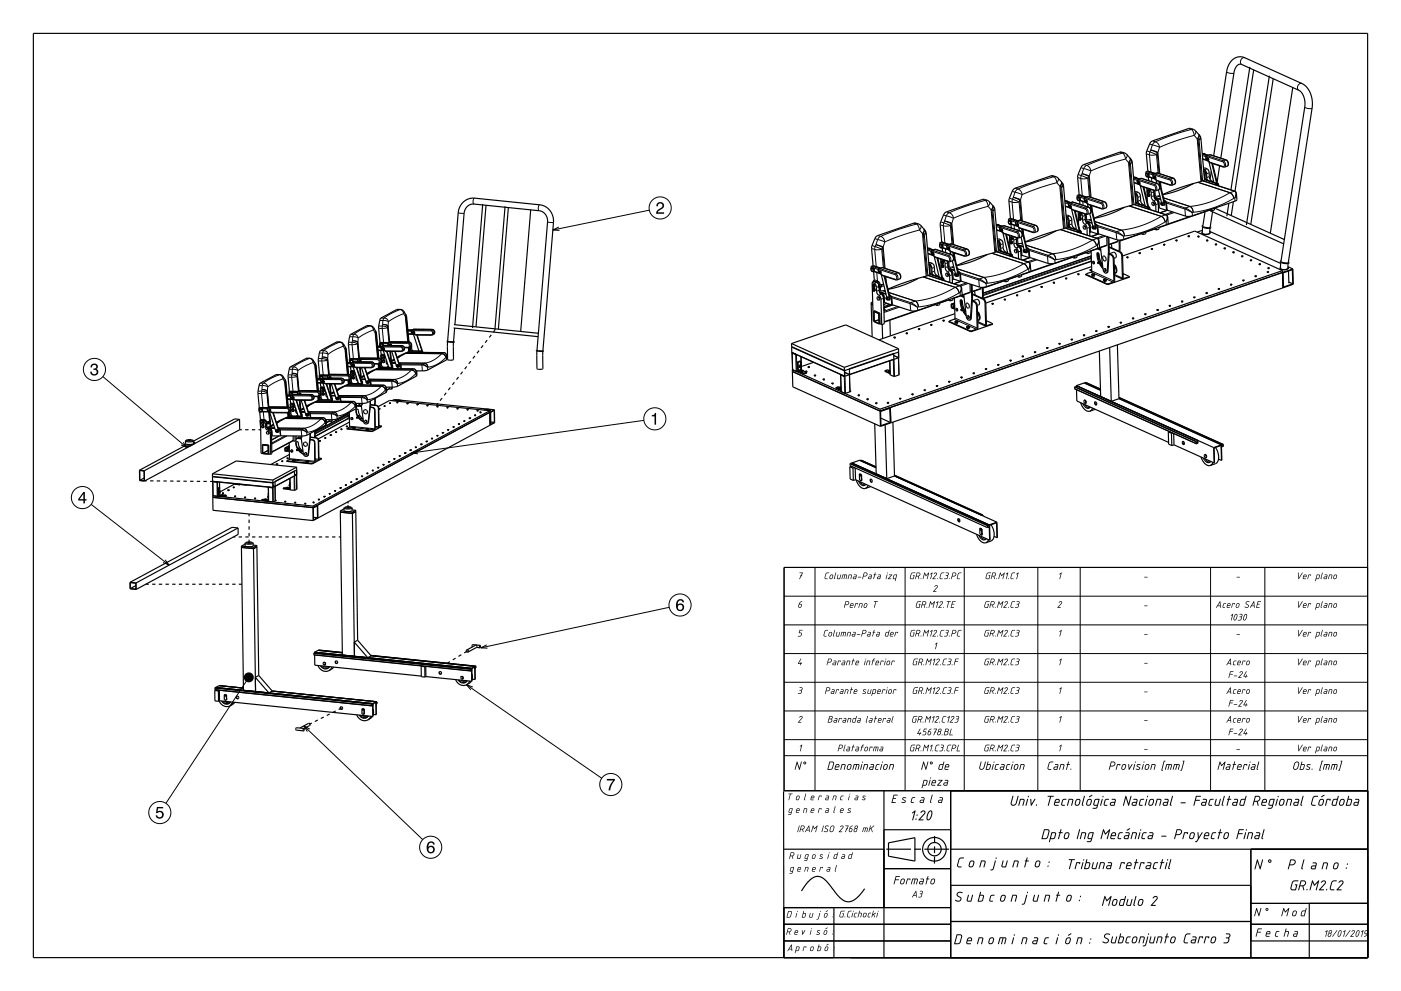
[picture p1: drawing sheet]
<svg xmlns="http://www.w3.org/2000/svg" width="420mm" height="297mm" viewBox="0 0 420 297" stroke-linecap="round" stroke-linejoin="round" font-family="sans-serif">
<g fill="none" stroke="#000" stroke-width=".35">
<path d="M10 10h400v277h-400zM374.7 20.1l-5.7 36.8M375.8 20.9l-5.6 36.4M380.5 22.7l-6.8 44.7M381.7 23.6l-6.7 43.7M387.6 26.2l-6.8 43.7M322.9 59.7l.6 .5M323 59.1l.5 .3-.1 .7-.4-.3zM323.1 59l.3 .2M323.1 59l-.2 .7M323.1 59l.6 .1M323.4 59.2l.2 .6"/>
<path d="M323.5 58.4l-.4-5.5 .9-2.7 .5-.6 11.2-4 1.4 .3a6.1 6.1 0 0 1 2.3 2.7l1.1 12.3M323.6 58.4l-.6 .2-.1 .6M323.6 58.4l2.1 .7M323.6 59.8l-.1 .4M323.7 59.1l-.3 .1M323.7 59.1l.2 .6M323.8 59.3l.1 .2M323.9 59.7l-.4 .5M323.9 59.7l-.3 .1M325.2 59.3l1.2-.4 4.7 1.6 .6 .6 .1 .9-.3 .3-1.1 .3-4-1.3-1.2-1zM325.5 59.9l.3 .1M325.5 59.9l-.2 .3 .2 .4 .3 .1"/>
<path d="M325.5 59.9l.2 .1M325.7 60l.2 .4M325.8 60l.1 .4M325.8 60h-.1M339.8 53l1.8 .6M340 54.8l1.3 .4M340.1 53.1l.6 .2M340.2 57.5l.4-.1 1 .6 .5 2.6 .9 1.1M340.2 57.8l.2 .1M340.4 57.9h.1M340.5 57.9l.3 .5 .2 2.2-.5 .2M340.5 57.9l.6 .8 .2 2.3"/>
<path d="M340.7 53.3h-.1M340.7 53.3h.1M341.1 54.9l-.2-.6 .1-.4 1.3-.4 4.9 1.6 .5 1.1-.4 .7M341.2 54.8v.2M341.2 54.7h.1M341.2 54.7v.1M341.2 54.7h.2M341.2 55h.1M341.2 55l.2 .1M341.3 54.5l.2-.1 .2 .3 .1 .4-.3 .1M341.4 54.8h.1M341.4 54.8v.2"/>
<path d="M341.4 54.8h-.2M341.4 54.7v.1M341.4 54.7h.1M341.4 54.7l.1 .3M341.4 55.1h.1M341.4 55h.1M341.4 55h-.2M341.4 55.3h.1M341.5 55h.1M341.5 55l-.1 .1M341.5 54.4h.1M341.5 55.3l.7 .6"/>
<path d="M341.5 54.4l-.4 .4 .4 .5M341.6 58h.1M341.7 55.2l-.2 .1M341.8 55.5l1.5 6.3M342.2 55.7v.2M342.2 55.9l4.1 1.3 1-.3M342.7 56l1.5 6.2M342.9 56.1l1.6 6.6M343.5 52.6l.6 .5M343.6 52.1l.5 .2-.1 .7-.4-.3zM343.7 51.9l.3 .2M343.7 51.9l-.2 .7"/>
<path d="M343.7 51.9l.6 .1M343.8 56.4l.1 4M344 57.4l.4 .4M344 57l.4 .2v.5l-.4-.2zM344 58.6l.4 .3M344 52.1l.2 .6M344.1 58.2l.3 .1v.6l-.3-.2zM344.1 51.3l-.6 .2v.6M344.1 51.3l2.2 .7M344.1 56.9l.3 .1M344.1 56.9l-.1 .5M344.1 56.9l.5 .1"/>
<path d="M344.1 51.3l-.4-5.5 1.3-3.2 11.4-4.1 1.3 .3a6.1 6.1 0 0 1 2.3 2.7l1.1 12.4-7.9 2.6-4.6 1.8a28.2 28.2 0 0 0 9.1-3.3M344.1 58l.3 .2M344.1 58l-.1 .6M344.1 58l.5 .1M344.2 52.7l-.1 .4M344.3 52l.2 .6M344.3 52l-.3 .1M344.4 57l.1 .5M344.4 52.2l.1 .2M344.4 58.2l.2 .4M344.5 52.6l-.4 .5M344.5 52.6l-.3 .1"/>
<path d="M344.5 57.5l-.1 .3M344.6 58.6l-.2 .3M344.6 57l.1 .4M344.6 57h-.2M344.6 56.6l.5 .8 .2 2.1 1.1 1.4 .1 2.5M344.6 58.1l.2 .4M344.6 58.1l-.2 .1M344.6 57.1l.1 .2M344.7 58.3v.1M344.7 57.4l-.3 .4M344.7 57.4l-.2 .1M344.8 58.5l-.4 .4"/>
<path d="M344.8 58.5l-.2 .1M345.8 52.2l1.2-.4 4.8 1.6 .5 .6 .1 .9-.3 .3-1.1 .4-4-1.3-1.2-1.1-.2-.6zM345.8 57l.2 2.2 1.2 1.5 .1 2.9M346 59.1l2 .6M346 52.8l.4 .1M346 52.8l.1 .7 .3 .1M346.1 52.8h-.1M346.1 59.3l.2 .1M346.1 53l.2 .4zM346.1 53.1l.2 .1-.1 .1M346.1 53.1l.1 .2M346.1 53v.1"/>
<path d="M346.2 53.3l.1 .1M346.3 53.7l-2-.7 .1 1.2M346.3 59.4l.7 .6 .2 .8M346.3 59.4l1.7 .4M346.3 52.9l.2 .4M346.4 52.9h-.1M346.4 53.6h.1M346.5 53.3l-.1 .3M346.6 53.9l.2 1.1M346.9 54.1v.1M347.3 56.9l.9 3.8M347.4 54.4l1.6 6.6-.2 .6"/>
<path d="M347.7 54.5l1.5 6.5-.1 .4-.3 .2M347.7 58.7l-1.7 .2M360.4 45.9l1.8 .6M360.6 47.7l1.2 .4M360.7 54.2l9.6 3.1 .3 .6 .2 2.1-14 4.8h-1.3l-5.6-1.8M360.7 46.1l.6 .1M360.8 50.4l.4-.1 1 .6 .3 .7 .1 1.8 1 1.2M361.1 53.7l.5-.1-.2-2.3-.6-.5 .5 .2 .3 .6 .3 2.3M361.1 53.9l3.2 1 .5 .6M361.2 53.7l.9 .2M361.3 46.2h-.1M361.3 46.2v.1"/>
<path d="M361.7 47.8l-.2-.5 .1-.5 1.2-.4 4.8 1.5 .5 .5 .2 .7-.3 .6-1.1 .4-4.1-1.3M361.8 47.7h.1M361.8 47.7v.2M361.8 47.6h.1M361.8 47.6v.1M361.8 47.6h.2M361.8 47.9v.1M361.8 48h.2M361.9 47.4h.3l.2 .6M361.9 47.7h.1M361.9 47.7h-.1M362 47.7v.2"/>
<path d="M362 47.6l-.1 .1M362 47.6v.1M362 48h.1M362 47.9h.1M362 47.9h-.2M362 48.2h.1M362 47.9v.1M362.1 47.3h-.1M362.1 48.2l.7 .6M362.1 47.3l-.4 .4 .3 .5M362.1 53.9l2.4 1 .5 .7M362.1 53.9l.2 .2"/>
<path d="M362.1 48.2h.1M362.2 50.9h.1M362.2 50.9v.1M362.2 48.2h.1M362.3 48.1h.1M362.3 48.1l-.3 .1M362.4 48l-.2 .2M362.4 48.5l1.5 6.2M362.7 48.6l.1 .2M362.8 48.8h.1M363.1 51.4l-.3 2.3M363.3 48.9l1.5 6.2"/>
<path d="M363.5 49l1.6 6.6M363.8 46.7l4-25.7 .7-1.8 1.1-1.4 1.5-.7 1.7 .1 17.5 7.8a7.2 7.2 0 0 1 3 7.4l-7.1 46.3-1.1 .1-1.1-.4M364 55.3l.3 .1M364.2 55.3h.1M364.3 55.3l-.1 .1M364.9 54.9l.4 .3-.1 .5M365.6 49.7l-.7 4.9M366 47.4l4-25.8 .4-1.3 .6-.8 .6-.3 .6 .1 17.2 7.7a5.1 5.1 0 0 1 1.7 5.1l-7.1 46.3M144.7 61.1l-3 37.2M145.7 61.5l-3 36.5M151.4 61.8l-3 37.2-.5 .6M152.4 62.2l-3 36.5"/>
<path d="M159.1 62.9l-3 36.4M261.7 79.6l-.4-5.4 1-2.8 .4-.6 11.2-3.9 1.5 .2a6.1 6.1 0 0 1 2.3 2.7l1 12.5-7.5 2.4-5 2M278 74.3l1.8 .6M278.2 76.1l1.3 .4M278.4 74.4l.5 .1M278.4 78.8l.4-.1 1.1 .6 .4 2.5 1 1.1M278.5 79.1l.2 .1M278.7 79.2l.3 .5 .2 2.2-.5 .2M278.7 79.2l.6 .8 .3 2.3M278.9 74.5l-.1 .1M278.9 74.5l.1 .1M279.3 76.2l-.2-.6 .1-.5 1.2-.4 4.9 1.6 .5 .5 .1 .7-.3 .6-1 .4-4.1-1.3"/>
<path d="M279.4 76.1h.1M279.4 76.1l.1 .2M279.5 75.9h.1M279.5 75.9l-.1 .2M279.5 75.9l.1 .1M279.5 76.3h.1M279.5 76.3l.1 .1M279.5 75.8l.4 .1v.6M279.6 76h.1M279.6 76l.1 .2M279.6 76l-.2 .1M279.6 76.4h.1"/>
<path d="M279.7 76.2h.1M279.7 76.2l-.2 .1M279.7 76.5v.1M279.7 76.2l-.1 .2M279.7 75.7h.1M279.7 76.5l.7 .6M279.7 75.7l-.4 .3 .4 .5M279.8 76.5h.1M279.8 79.2v.1M279.8 79.3h.1M279.9 76.5h-.1M279.9 76.4l.1 .1"/>
<path d="M280 76.4l-.3 .1M280.1 76.8l1.5 6.2M280.4 77v.1M280.4 77.1l.1 .1M280.9 77.3l1.5 6.2M281.1 77.4l1.6 6.6M281.8 73.9l.5 .4M281.8 73.3l.5 .2-.1 .8-.4-.3zM281.9 73.2l.4 .2M281.9 73.2l-.1 .7M281.9 73.2l.6 .1M282 77.7l.2 3.9"/>
<path d="M282.2 78.7l.4 .3M282.3 79.8l.4 .4M282.3 73.4l.2 .5M282.3 78.3l.3 .2v.5l-.4-.3zM282.3 79.4l.4 .2-.1 .5-.3-.2zM282.3 78.2l.3 .1M282.3 78.2l-.1 .5M282.3 78.2h.5M282.3 79.3l.3 .1M282.3 79.3v.5M282.3 79.3l.5 .1M282.5 73.9l-.2 .4"/>
<path d="M282.5 73.3l-.2 .1M282.5 73.3l.2 .5M282.6 78.3l.2 .4M282.6 73.5l.1 .1M282.6 79.4l.2 .5M282.7 73.8l-.4 .5M282.7 73.8l-.2 .1M282.8 78.7l-.2 .3M282.8 79.9l-.1 .3M282.8 78.2l.2 .5M282.8 78.2l-.2 .1M282.8 77.9l.5 .8 .2 2.1 1.1 1.5 .1 2.3"/>
<path d="M282.8 79.4l.2 .4M282.8 79.4h-.2M282.9 78.4v.1M282.9 79.5v.2M283 78.7l-.4 .3M283 78.7h-.2M283 79.8l-.2 .1M283 79.8l-.3 .4M284 73.5l1.2-.4 4.8 1.6 .6 .7v.8l-.3 .3-1.1 .3-4-1.3-1.2-1.1-.2-.5zM284 78.3l.3 2.2 1.1 1.5 .1 2.9M284.3 74l-.2 .4 .2 .4 .3 .1M284.3 74l.3 .1"/>
<path d="M284.3 74h.1M284.3 74.4h.2l-.1 .2M284.3 74.4l.1 .2M284.4 74.3l-.1 .1M284.4 74.3l.1 .4M284.4 74.6h.1M284.5 74.9l-2-.6 .1 1.1M284.5 73.2l-2.2-.7-.5 .3v.6M284.6 74.1l.1 .5M284.6 74.1h.1M284.6 74.9h.1M284.7 74.6l-.1 .3"/>
<path d="M284.7 74.6h.1M284.8 75.2l.2 1M285.1 75.4l.1 .1M285.5 78.2l.9 3.8M285.6 75.7l1.6 6.5-.1 .6M285.9 75.7l1.5 6.5v.4l-.3 .2M285.9 79.9l-1.7 .3M297.5 61.5l-1.3-1.3-1.5-.5-11.3 4-.5 .6-1 2.7 .4 5.5M297.5 61.5h.1M297.6 61.5l.6 1.3 1.1 12.4-.9 .4-6.7 2-4.9 2a28.2 28.2 0 0 0 9.2-3.3M298.6 67.2l1.8 .6M298.8 69l1.3 .4"/>
<path d="M298.9 75.5l9.7 3.1 .2 .5 .2 2-.5 .4M298.9 67.3l.6 .1M299 71.7l.4-.1 1 .6 .5 2.6 .9 1M299 72l.3 .1M299.3 72.1h.1M299.3 72.1l.3 .5 .2 2.2-.4 .2M299.3 72.1l.6 .8 .3 2.3M299.3 75.1l3.2 1.1 .5 .6M299.4 75h-.1M299.4 74.9l.9 .3M299.5 67.4l-.1 .1M299.5 67.4l.1 .1"/>
<path d="M299.9 69.1l-.2-.6 .1-.5 1.3-.3 4.9 1.6 .5 1-.4 .8M300 69h.1M300 69v.2M300 68.9h.1M300 68.9v.1M300 68.9h.2M300 69.2h.1M300.1 69.2l.1 .1M300.1 68.7h.4l.1 .5-.3 .2 .7 .6M300.2 68.9v.2M300.2 68.9l-.2 .1M300.2 68.9h.1"/>
<path d="M300.2 68.9l.1 .2M300.2 69.3h.1M300.2 69.1v.1M300.2 69.1l-.2 .1M300.2 69.2h-.1M300.2 69.2h.1M300.3 69.4v.1M300.3 69.1h.1M300.3 69.1l-.1 .2M300.3 68.6h.1M300.3 75.2l2.4 .9 .5 .8M300.3 75.2l.2 .2"/>
<path d="M300.3 68.6l-.4 .1v.4l.2 .3 .5-.1M300.4 72.2h.1M300.5 69.3v.1M300.6 69.7l1.5 6.2M301 69.9v.1M301 70l4.1 1.4 1-.3M301.5 70.2l1.5 6.2M301.7 70.3l1.6 6.6M302.3 76.6h.2M302.3 66.8l.6 .4M302.4 66.2h.3l.2 .3-.1 .7-.4-.3zM302.4 76.5v.1"/>
<path d="M302.5 66.1l.3 .2M302.5 66.1l-.2 .7M302.5 66.1l.6 .1M302.5 76.6h-.1M302.6 70.6l.2 3.9M302.8 71.6l.4 .3M302.8 72.7l.4 .4M302.8 66.3l.3 .5M302.9 71.2l.3 .2v.5l-.4-.3zM302.9 72.3l.4 .3-.1 .4-.3-.2zM302.9 71.1l.3 .1M302.9 71.1l-.1 .5"/>
<path d="M302.9 71.1h.5M302.9 65.4l-.4-5.4 1-2.8 .4-.5 11.2-4 1.4 .3a6.2 6.2 0 0 1 2.3 2.7l1.1 12.4-7.9 2.5-4.6 1.9M302.9 72.2l.3 .2M302.9 72.2l-.1 .5M302.9 72.2l.5 .1M303 65.5l-.6 .2-.1 .6M303 65.5l2.1 .7M303.1 66.8l-.2 .4M303.1 66.2l.2 .5M303.1 66.2l-.3 .1M303.2 76.2l.3 .2-.1 .5M303.2 71.2l.2 .4"/>
<path d="M303.2 66.4l.1 .2M303.2 72.4l.2 .4M303.3 66.7l-.2 .1M303.3 66.7l-.4 .5M303.4 71.6l-.2 .3M303.4 72.8l-.2 .3M303.4 71.1l.2 .5M303.4 71.1l-.2 .1M303.4 70.8l.5 .8 .2 2.1 1.1 1.4 .1 2.5M303.4 72.3l.2 .4M303.4 72.3l-.2 .1M303.4 71.3l.1 .1"/>
<path d="M303.5 72.4v.2M303.6 71.6l-.4 .3M303.6 71.6h-.2M303.6 72.7l-.4 .4M303.6 72.7l-.2 .1M304.3 74.8h.3l.3 .3v.5l-.3 .2M304.3 74.8l.4 .4-.1 .6M304.3 74.8l-.1 .6 .4 .4M304.6 66.4l1.2-.4 4.8 1.6 .6 .7v.8l-.3 .3-1.1 .3-4-1.3-1.2-1.1zM304.6 71.2l.3 2.2 1.1 1.5 .1 2.9M304.8 73.2l2 .7M304.9 67l-.2 .3 .2 .4 .3 .1"/>
<path d="M304.9 67h.2M304.9 66.9l.3 .1M304.9 66.9v.1M304.9 73.5l.2 .1M304.9 67.3h.2l-.1 .2M304.9 67.3l.1 .2M305 67.2l-.1 .1M305 67.5h.1M305.1 67.8l-2-.6 .1 1.1M305.1 73.6l.6 .5 .3 .9M305.1 73.6l1.7 .4M305.1 67l.2 .5"/>
<path d="M305.2 67l.1 .5M305.2 67h-.1M305.3 67.5l-.1 .3M305.3 67.5h.1M305.4 68.1l.2 1M305.7 68.3l.1 .1M305.8 68.4h.1M306 75h.1M306.1 76.5l2.4 .7M306.1 71.1l.9 3.8M306.2 68.6l1.6 6.5-.1 .6M306.5 68.6l1.5 6.5v.5l-.3 .1"/>
<path d="M306.5 76.6l-.4 .1M306.5 72.8l-1.7 .3M306.9 74.9l.5-.1 .3 .7-.7 .1zM306.9 75.2h.1M306.9 75.2l.1 .2M307 75.1l-.1 .1M307 75.1h.1M307 75.4l.1 .1M307.1 75.1v.1M307.1 75.2l.1 .2M307.1 75.1l-.2 .1M307.1 75.1h.1"/>
<path d="M307.1 75.1l.1 .2M307.1 75.5h.1M307.2 75.4h.1M307.2 75.4h-.2M307.2 75.3v.1M307.2 75.4l-.1 .1M307.3 75.6l.4 .1M307.8 74.2l.7 .6 .2 2.4M307.8 74.3l.5 .7 .2 2.2M308.7 77.2h-.2M308.8 77.2l-2.3 .7M316.6 69.2a29.6 29.6 0 0 1-9.2 3.3"/>
<path d="M319.2 60.1l1.8 .6M319.4 61.9l1.3 .4M319.5 68.4l9.6 3.1 .3 .5 .2 2.1-14.1 4.9-1.3-.1-5.5-1.7M319.5 60.2l.6 .1M319.6 64.6l.4-.1 1 .6 .5 2.6 .9 1.1M319.6 64.9l.3 .1M319.9 65h.1M319.9 65l.3 .5 .2 2.2-.5 .2M319.9 65l.6 .8 .3 2.3M319.9 68l3.2 1.1 .5 .6M320 67.8l.9 .3M320.1 60.3l-.1 .1"/>
<path d="M320.1 60.3l.1 .1M320.5 62l-.2-.6 .1-.4 1.3-.4 4.9 1.6 .5 1.1-.4 .7M320.6 61.9h.1M320.6 61.9v.2M320.6 61.8v.1M320.6 61.8h.1M320.6 61.8h.2M320.6 62.1h.1M320.7 62.1l.1 .1M320.7 61.6l.2-.1 .3 .4-.1 .4-.3 .1M320.8 61.8v.3M320.8 61.8l-.2 .1"/>
<path d="M320.8 61.8h.1M320.8 61.8l.1 .2M320.8 62.2h.1M320.8 62.1h-.2M320.8 62.1h.1M320.9 62h.1M320.9 62l-.1 .2M320.9 61.5h.1M320.9 62.3l.7 .6M320.9 68.1l2.4 1 .5 .7M320.9 68.1l.2 .2M320.9 61.5l-.4 .3 .4 .5"/>
<path d="M321 65.1h.1M321.1 62.3h.1M321.1 62.3h-.2M321.2 62.6l1.5 6.2M321.6 62.8v.1M321.6 62.9l4.1 1.4 1-.3M321.6 77l.5 .4M321.6 77.1l-26.6 9h-1.3l-5.6-1.9-.2-2.3-.7-.6M322.1 63.1l1.5 6.2M322.1 76.9v.5M322.3 63.2l1.6 6.6M322.8 69.5l.3 .1"/>
<path d="M322.9 76.6v.5l-.8 .3M323 69.4v.1M323.1 69.5h-.1M323.2 63.5l.1 3.9M323.4 64.5l.4 .4M323.4 65.7l.4 .3M323.4 64.1l.4 .2v.5l-.4-.2zM323.5 65.2l.4 .3-.1 .5-.3-.3zM323.5 64l.3 .1M323.5 64l-.1 .5M323.5 64h.5M323.5 65.1l.3 .2"/>
<path d="M323.5 65.1l-.1 .6M323.5 65.1l.5 .1M323.6 60.1l2.1 .6M323.7 60.1l.1 1.1M323.7 69.1l.4 .3-.1 .5M323.8 64.1l.1 .5M323.8 65.3l.2 .4M323.9 64.6l-.1 .3M324 65.7l-.2 .3M324 64l.1 .5M324 64l-.2 .1M324 63.7l.5 .8 .2 2.1 1.1 1.4 .1 2.5"/>
<path d="M324 65.2l.2 .4M324 65.2l-.2 .1M324 64.2l.1 .1M324.1 65.3v.2M324.1 64.5l-.3 .4M324.1 64.5l-.2 .1M324.2 65.6l-.2 .1M324.2 65.6l-.4 .4M324.9 67.7h.3l.3 .3v.5l-.3 .2M324.9 67.7l.4 .4-.1 .6M324.9 67.7l-.1 .6 .4 .4M325.2 64.1l.2 2.2 1.2 1.5 .1 2.9"/>
<path d="M325.4 66.1l2 .7M325.5 66.4l.2 .1M325.5 60.2l.2 .1-.1 .1M325.5 60.2l.1 .2M325.6 60.1l-.1 .1M325.6 60.1v.4M325.6 60.4l.1 .1M325.6 75.6l.5 .4M325.6 75.7l-2.7 1M325.7 66.5l.7 .6 .2 .9M325.7 66.5l1.7 .4M325.8 60.7h.1"/>
<path d="M325.9 60.4l-.1 .3M325.9 60.4h.1M326 61l.2 1M326.1 75.5v.5M326.3 61.2v.1M326.7 69.5l2.4 .6M326.7 64l.9 3.8M326.8 61.5l1.6 6.5-.2 .7M327.1 61.6l1.5 6.5v.4l-.4 .2M327.1 69.5l-.4 .1M327.1 65.7l-1.7 .3M327.1 75.2l.2 6.1-1.7 .9"/>
<path d="M327.1 77.3l.1 1.1M327.1 77.3h.1M327.2 76.7l-32.4 11.1M327.2 78.3l-32.5 11.2 .1-1.2M327.3 79.9l-31.8 10.9M327.5 67.8l.6-.1 .1 .7-.6 .1zM327.5 68.1h.1M327.5 68.1l.1 .2M327.6 68h.1M327.6 68l-.1 .1M327.6 68.3h.1M327.6 68.3l.1 .1"/>
<path d="M327.7 78.4l.3 .1v.5l-.3-.2zM327.7 68.1h.1M327.7 68.1l.1 .2M327.7 68.1h-.2M327.7 68v.1M327.7 68h.1M327.7 68l.1 .3M327.7 68.4h.1M327.8 68.3h-.2M327.8 68.3h.1M327.8 68.3l-.1 .1M327.9 68.5l.3 .2"/>
<path d="M328.4 67.1l.7 .7 .2 2.3M328.4 67.2l.5 .7 .2 2.2M329 74.6l1 .4M329.1 76l.4 2.2 1.1 1.9M329.1 75.9h.1M329.1 76.1l.3-.1-.3 .2M329.1 76.6l.1 .1M329.1 76.6h.1M329.1 75.8v.2M329.1 76h.1M329.1 76.8l.5 .3M329.2 78.6l.1 .4"/>
<path d="M329.2 76.5l.1 .2M329.2 76.5l-.1 .1M329.2 76.4l-.1 .1M329.2 74.5l.8 .3M329.2 75.9h-.1M329.2 76.3v.1M329.2 76.7h-.1M329.2 76.7l.3 .2M329.3 76.2l-.2 .2M329.3 76.2h.1M329.3 75.8l-.2 .1M329.3 70.1h-.2"/>
<path d="M329.3 76.1l-.2 .2M329.3 75.9l-.2 .1M329.4 70.1l-2.3 .8M329.7 74.3v.4M329.7 77.6l-.3 .2M329.8 78.9l.7 .5M329.9 78.8l.5 .3M329.9 78.2l-.3 .2M329.9 74.2l.8 6.8 .4 .6 .5 .2M329.9 78.3l-.3 .1M330.1 78.7l.1 .1M330.1 78.7l-.3 .1"/>
<path d="M330.5 79.3l-.7-1.3-.4-1.9-.4-.3a6.2 6.2 0 0 0 1.7 4.7M330.7 76.8h.4l.4 .5a.52 .52 0 0 1 .2 .6 .52 .52 0 0 1-.6 .3l-.5-.6zM331.8 70.9v2.7l-4.9 1.7v.4l-.8 .3M331.8 70.9l.2 .1M331.8 70.9h.1M331.9 70.9h-.1M332 71l.2 .3M332.1 71h-.1M332.2 71.3l.1 4.1M332.3 75.4l-.4 6-.3 .4M332.3 71l.1 .2M332.4 71.2l-.2 .1"/>
<path d="M332.4 71.2l.1 4.1M332.5 76.2l.8 .4 .4 .8 .1 7.1-2 .5-6.2-2.8M332.5 76l1 .5 .5 .8 .2 6.8-.2 .5M332.5 73.9l3.4 1.6 .4 .4 .2 .8 .2 6.6 .3 .1 1.4-.6M332.5 74.1l3.2 1.5 .6 .9 .2 6.8 .2 .4-2.6-1.1M332.5 75.3l-.3 6-.6 .5M332.5 75.3l-.2 .1M332.6 76l1.3-.4 .4 .2 .3 1.2-.6 .4M333.2 73.1l.1 1.2M334 79.3l.5 .7M334.1 79.4h-.1M334.2 79.9l-.1 .8"/>
<path d="M334.2 79.9l.3 .6a1.05 1.05 0 0 1-.3 1.4M334.2 79.9l.2-.1 .3 .6a1.01 1.01 0 0 1-.5 1.5M335.1 71.9l-.1 .6-2.5 .8M335.5 72l.1 2.2M335.6 74.2l-.1 1.1M335.7 72l.1 2.2M335.8 74.2h-.2M335.8 74.2l-.1 1.2M336.5 76.7l21.7-7.4 26.3 11.8M337.8 77.1l.2 .1M337.8 77.1v.1M337.8 77.2h.1"/>
<path d="M337.8 77.2l.2 .1M337.9 77l-.1 .1M337.9 77.3h.1M338 77.2v.1M338.1 77h.1M338.1 77h-.2M338.1 77l.1 .1M338.1 77.2l-.1 .1M338.2 77.1l-.2 .1M338.2 77.1l-.2 .2M340.1 61.3l9.6 3.1 .3 .5 .2 2.1-.5 .4M340.5 61l3.2 1 .5 .6"/>
<path d="M340.5 60.9l-.4 .4-6.8 2-5.3 2.1a28.2 28.2 0 0 0 9.1-3.3M340.6 60.8l.9 .2M341.4 61.1h.1M341.4 61.1l2.5 .8 .5 .8M341.5 75.8v.1M341.5 75.8v.2M341.5 61l.2 .2M341.5 61l-.1 .1M341.5 75.9h.2M341.5 75.9v.1M341.5 76h.2M341.5 75.8h.1"/>
<path d="M341.6 76h.1M341.7 75.9v.1M341.7 75.7l.1 .1M341.7 75.7l-.2 .1M341.8 75.8h-.3M341.8 75.8h.1M341.8 75.8l.1 .1M341.8 76h-.1M341.9 75.9h-.2M341.9 75.9l-.2 .1M342.2 70l-6.5 2.2M342.2 69.9l.5 .4"/>
<path d="M342.7 69.8v.5M343.4 62.4l.3 .1M343.5 69.5v.5l-.8 .3M343.6 62.3v.1M343.7 62.4h-.1M344.3 62l.4 .3-.1 .5M345.2 74.5l.2 .1M345.2 74.5v.2M345.2 74.6v.1M345.2 74.7h.2M345.2 74.5h.1M345.4 74.6v.1"/>
<path d="M345.4 74.5h.1M345.4 74.5h-.2M345.5 60.6h.3l.3 .3v.5l-.3 .2M345.5 60.6l.4 .4-.1 .6M345.5 60.6l-.1 .6 .4 .4M345.5 74.5h-.3M345.5 74.5h.1M345.5 74.5v.1M345.5 74.7h-.1M345.5 74.6h-.1M345.5 74.6l-.1 .1M346.2 68.6l.5 .3"/>
<path d="M346.7 68.4v.5M347.2 60.8v.1M347.3 62.4l2.4 .6M347.5 68.1v.6l-.8 .2M348.1 60.8l.6-.2 .1 .7-.6 .2zM348.1 61l.1 .3M348.2 60.9h.1M348.2 60.9l-.1 .1M348.2 60.9l.1 .1M348.2 61.3h.1M348.3 61h.1M348.3 61l.1 .2"/>
<path d="M348.3 61h-.2M348.3 61.3h.1M348.4 61.2h.1M348.4 61.2l-.2 .1M348.4 61.2l-.1 .1M348.5 61.4l.3 .2M348.8 73.3l.1 .1M348.8 73.3l.1 .2M348.9 73.4h.1M348.9 73.4v.1M348.9 73.5h.1M348.9 73.2l-.1 .1"/>
<path d="M349 60l.7 .7 .2 2.3M349 60.2l.5 .6 .2 2.2M349 73.4v.1M349.1 73.2h.1M349.1 73.2h-.2M349.1 73.2l.1 .1M349.1 73.4v.1M349.2 73.3l-.2 .1M349.2 73.3v.1M349.2 73.4l-.2 .1M349.9 63h-.2M350 63l-2.3 .8"/>
<path d="M352.5 72l.2 .1M352.5 72v.2M352.5 72.1v.1M352.5 72.2h.2M352.6 72h-.1M352.6 72.2h.1M352.7 72.1v.1M352.8 72h.1M352.8 72h-.2M352.8 72l.1 .1M352.8 72.2h-.1M352.9 72.1h-.2"/>
<path d="M352.9 72.1v.1M352.9 72.2h-.2M356.2 70.7v.1M356.2 70.7v.2M356.2 70.8h.2M356.2 70.8v.1M356.2 70.9l.2 .1M356.2 70.7h.1M356.3 70.9h.1M356.4 70.8v.2M356.4 70.7h.1M356.4 70.7h-.2"/>
<path d="M356.5 70.7l.1 .1M356.5 70.7h-.3M356.5 70.9h-.1M356.6 70.8h-.2M356.6 70.8v.1M356.6 70.9l-.2 .1M359.1 70.8v.1M359.1 70.8v.2M359.1 70.9h.2M359.1 70.9v.1M359.1 71h.2M359.1 70.8h.1"/>
<path d="M359.2 71h.1M359.3 70.9v.1M359.3 70.8h.1M359.3 70.8h-.2M359.4 70.8l.1 .1M359.4 70.8h-.3M359.4 71h-.1M359.5 70.9h-.2M359.5 70.9l-.2 .1M360.5 69.7v.2M360.5 69l-1.6 .6M360.5 68.1v1.6"/>
<path d="M360.6 67.8h.1M360.6 67.6l-.2 .2a2.09 2.09 0 0 0 2 .6v-.2l-1.8-.4M361.3 63.4l-.7 4.4M361.7 72l.2 .1M361.7 72v.2M361.7 72.1v.1M361.7 72.2h.2M361.8 72h-.1M361.8 72.2h.1M361.9 72.1v.1M362 72h.1M362 72h-.2"/>
<path d="M362 72l.1 .1M362 72.2h-.1M362.1 72.1h-.2M362.1 72.1l-.2 .1M362.5 68.2v.2M362.7 69.5v.5l-1 .3a.9 .9 0 0 1-1.4-.6l.2-.1M362.7 69.4l21.2 9.6M362.7 69.6l-.2 .4-.8 .2a.82 .82 0 0 1-1.3-.5h.1M362.7 69.7v.2M362.7 68.4v1.3M362.8 63.1l22 10M362.8 68.2h-.3"/>
<path d="M362.8 67.9l.2 .3-.5 .2M362.8 62.9l-26.2 8.9-1.7 .1-5.6-1.8M362.8 62.8l.5 .4M363.3 62.7v.5M363.5 63.5l-.7 4.7M364.1 62.4v.5l-.8 .3M364.2 62.4l20.8 9.4M364.3 73.2l.1 .1M364.3 73.2l.1 .2M364.4 73.3h.2M364.4 73.3v.1M364.4 73.4h.2"/>
<path d="M364.4 73.2h-.1M364.4 73.4h.1M364.6 73.3v.1M364.6 73.1v.1M364.6 73.1l-.2 .1M364.6 73.2h-.2M364.6 73.2h.1M364.7 73.2h.1M364.7 73.4h-.1M364.7 73.2l-.1 .1M364.7 73.2v.1M364.7 73.3l-.1 .1"/>
<path d="M367 74.4v.1M367 74.4v.2M367 74.5h.2M367 74.5v.1M367 74.6h.2M367 74.3v.1M367.2 74.5v.1M367.2 74.3h.1M367.2 74.3h-.2M367.3 74.3h-.3M367.3 74.3h.1M367.3 74.3v.1"/>
<path d="M367.3 74.6h-.1M367.3 74.4h.1M367.3 74.4l-.1 .1M367.3 74.4l-.1 .2M368.4 60.9l-.6 3.9M369.6 75.6h.1M369.6 75.6v.1M369.6 75.6l.2 .1M369.6 75.7l.2 .1M369.7 75.5l-.1 .1M369.7 75.8h.1M369.8 60.5l-.7 4.1"/>
<path d="M369.8 75.7v.1M369.8 75.5h.1M369.8 75.5h-.1M369.9 75.5h-.2M369.9 75.5h.1M369.9 75.7l-.1 .1M369.9 75.5l.1 .1M370 75.6l-.2 .1M370 75.6l-.2 .2M372.2 76.8h.1M372.2 76.8l.1 .1M372.3 76.8l.1 .1"/>
<path d="M372.3 76.9l.1 .1M372.3 76.8v.1M372.3 76.7l-.1 .1M372.4 76.9v.1M372.5 76.7h-.2M372.5 76.7h.1M372.5 76.9v.1M372.6 76.7v.1M372.6 76.8l-.2 .1M372.6 76.8l-.2 .2M374.8 77.9l.1 .1M374.9 78l.2 .1"/>
<path d="M374.9 78h.2M374.9 77.9h-.1M374.9 77.9h.1M374.9 78.1h.2M375.1 78v.1M375.2 77.9h-.3M375.2 77.9h.1M375.2 77.9v.1M375.2 78.1h-.1M375.2 78h-.1M375.2 78l-.1 .1M377.5 79.1v.1"/>
<path d="M377.5 79.1v.2M377.5 79.2v.1M377.5 79.2h.2M377.5 79.3h.2M377.5 79.1h.1M377.6 79.3h.1M377.7 79.2v.1M377.8 79.1h-.3M377.8 79.1h.1M377.8 79.3h-.1M377.8 79.1l.1 .1M377.9 79.2h-.2"/>
<path d="M377.9 79.2l-.2 .1M384 78.6l-.1 1.7M384 78.4h.1M384 78.2a.32 .32 0 0 0-.2 .4 .32 .32 0 0 0 .4 .2l1.8 .2 .4-.2-.2-.3M386.1 79.9l1.5 .7M386.2 79l-.1 1.2M122.3 98.9h1.2M123.5 98.9l.6-.2h5.5l.5 .3 .2 .4-.1 .6-.8 .5-4.6-.1M123.5 98.9l-.2 .4 .1 .5 1.4 .6M123.7 99.5h.5v.5M123.8 99.7v.2M123.8 99.4l-.1 .5 .4 .1"/>
<path d="M123.8 99.6h.1M123.8 99.6v.1M123.8 99.9h.1M123.8 99.6l.3 .1M123.8 99.7h.1M123.8 99.7l.1 .1M123.8 99.9h.2M123.9 99.4h-.1M123.9 99.6l-.1 .1M123.9 99.6h.1M123.9 99.8h.1M123.9 99.8l-.1 .1"/>
<path d="M124 99.3l-.2 .1M124 99.9h.1M124.1 99.7v.1M124.1 99.8l-.1 .1M124.2 100h-.1M124.2 99.9l-.1 .1M124.3 99.9h-.1M136 98.3l25.3 2.6M136.1 97.3l25.3 2.6M136.3 98.3l-.3 4.2M136.4 97.3l2.7-33.4 .7-1.8 1-.7 1.1-.3 20.2 2.2 .9 .5 .7 .7 .5 1.9-3.2 38.6M261.2 90.7l.3 10.2"/>
<path d="M261.2 90.7l.4 .2M261.2 91.2l.5 .2M261.2 81l.5 .4M261.2 80.4l.5 .2-.1 .8-.4-.4zM261.3 80.3l.4 .2M261.3 80.3l-.1 .7M261.3 80.3l.7 .1M261.5 84.6l1.1 .8 .3 2.3 1.2 1.7 .2 7.9M261.5 84.6l.3 11.5 .2 .1M261.6 90.5l-.4 .2M261.6 85.8l.4 .3M261.7 86.9l.4 .4"/>
<path d="M261.7 80.5l.2 .5M261.7 85.4l.4 .2-.1 .5-.4-.3zM261.7 86.5l.4 .2-.1 .5-.3-.2zM261.7 85.3l.3 .1M261.7 85.3l-.1 .5M261.7 85.3h.5M261.8 86.4l.3 .1M261.8 86.4l-.1 .5M261.8 86.4l.5 .1M261.8 84.2l1.1 .5M261.8 84.2v.3M261.9 81l-.2 .4"/>
<path d="M262 80.4l.2 .5M262 80.4l-.3 .1M262 93.3l1.5 .7v3.1M262 93.3v2.9M262 96.2l.2 .3 1.3 .6M262 85.4l.2 .4M262 80.6l.1 .1M262.1 86.5l.1 .5M262.1 93.4v2.9l1.3 .6M262.1 93.4h.1M262.1 93.4l1.3 .7 .1 2.8M262.2 80.9l-.3 .1"/>
<path d="M262.2 80.9l-.5 .5M262.2 85.8l-.2 .3M262.2 93.2l1.6 .6 .1 3.3 .4 .2M262.2 87l-.1 .3M262.2 85.3l.2 .5M262.2 85.3l-.2 .1M262.2 84.4l-.7 .2M262.3 93.2h.1M262.3 86.5l.1 .4M262.3 86.5h-.2M262.3 85.5v.1M262.3 93.2l-.3 .1"/>
<path d="M262.3 86.6l.1 .2M262.4 85.8l-.4 .3M262.4 85.8h-.2M262.4 86.9l-.3 .4M262.4 86.9l-.2 .1M262.9 84.7h.1M262.9 84.7l.6 .8M263.1 89l.4-.1 .2 .4v.5l-.3 .2M263.1 89l.4 .4-.1 .6M263.1 89l-.1 .6 .4 .4M263.4 80.6l1.2-.4 4.8 1.6 .6 .7v.8l-.3 .3-1.1 .3-4-1.3-1.2-1-.1-.5zM263.4 85.5l.6-.1 .2 .6-.7 .2z"/>
<path d="M263.4 85.8h.1M263.4 85.8l.1 .2M263.4 96.9h.1M263.5 85.6l-.1 .2M263.5 85.6h.1M263.5 85.6l.2 .1M263.5 86h.1M263.5 86h.2M263.5 86.1l.2 1.5 .9 .9 .3 .8 .2 7.7-.8 .3M263.6 87.4l2 .6M263.6 85.7l.1 .2M263.6 85.7l-.2 .1"/>
<path d="M263.6 85.7h.1M263.7 85.7h.1M263.7 85.7v.2M263.7 86h.1M263.7 81.1l.3 .1M263.7 81.1l-.1 .4 .1 .4 .3 .1M263.7 85.9l-.2 .1M263.7 85.9h.1M263.7 87.7h.2M263.7 85.9v.1M263.8 81.5h.2l-.2 .2M263.8 81.5v.2"/>
<path d="M263.8 81.4v.1M263.8 97l-.3 .1M263.8 81.7h.1M263.9 82l-2-.6 .2 2.4-.3 .4M263.9 87.7l.7 .7 .3 .8M263.9 87.7l1.7 .5M264 80.3l-2.2-.7-.6 .3v.6M264 81.2l.1 .5M264 81.2l.2 .4M264 81.2h.1M264.1 82h-.1M264.1 85.4h.1"/>
<path d="M264.1 85.4l.1 .5M264.1 81.7l-.1 .3M264.2 81.6l-.1 .4M264.2 81.6l-.1 .1M264.2 82.3l1.6 6.8M264.2 85.9h.1M264.5 97.2l.1 4.3M264.5 82.4l.1 .2M264.9 85.2l-.8 .2M264.9 90.7l2.5 .7M265 92.3h.1M265 92.6v.1"/>
<path d="M265 92.8h.2l-.2 .3M265 92.8h.3l-.3 .2M265 92.4h.1M265 85.6l-.7 .3M265 93.1h.1M265.1 82.8l1.5 6.5-.1 .6M265.3 82.8l1.5 6.5v.4l-.3 .2M265.3 87l-1.7 .3M265.7 89.1l.6-.1 .2 .6-.7 .2zM265.7 89.4h.1M265.7 89.4l.1 .2M265.8 89.3l-.1 .1"/>
<path d="M265.8 89.2v.1M265.8 89.2l.1 .1M265.8 89.6h.1M265.8 89.6l.2 .1M265.9 89.3h.1M265.9 89.3l.1 .2M265.9 89.3l-.2 .1M266 89.7h.1M266 89.5v.1M266 89.6h-.2M266 89.6h.1M266 89.5h.1"/>
<path d="M266 89.5v.2M266.1 89.8l.4 .1M266.6 88.4l.7 .6 .2 2.3M266.6 91.3l-1.2-.5v.3l-.5 .3M266.6 91.3l-1.6 .6M266.6 91.3l.1 .4M266.7 88.5l.4 .7 .3 2.2M266.8 96l.1 4.7M267.5 91.3l-.1 .1M267.6 91.4l-2.6 .9 .1 .3-.1 .2M271.7 99.8v.1M271.7 99.9l.2 .1"/>
<path d="M271.7 99.9h.2M271.7 99.8h.1M271.9 99.9v.1M272 99.8h-.3M272 99.8h.1M272 99.8v.1M272 99.9h-.1M272 99.9l-.1 .1M275.3 98.6l.3 .1M275.3 98.6l.1 .1M275.3 98.7h.1M275.4 98.7l.2 .1"/>
<path d="M275.4 83.4a29.7 29.7 0 0 1-9.2 3.3M275.4 98.5l-.1 .1M275.4 98.8h.2M275.6 98.7v.1M275.6 98.5h-.2M275.7 98.5h.1M275.7 98.7l-.1 .1M275.7 98.5v.1M275.7 98.6l-.1 .1M275.7 98.6l-.1 .2M278.3 82.5l9.6 3.2 .4 .5 .1 2.1-14 4.9h-1.3l-5.6-1.9M278.7 82.2l3.2 1.1 .5 .6"/>
<path d="M278.9 82l.8 .3M279 97.3v.1M279 97.3l.1 .2M279 97.4h.2M279 97.4l.1 .1M279.1 97.5h.1M279.1 97.3h-.1M279.2 97.4v.1M279.3 97.3h-.2M279.3 97.3h.1M279.3 97.5h.1M279.4 97.3h.1"/>
<path d="M279.4 97.3l-.2 .1M279.4 97.3l-.2 .2M279.7 82.3l2.5 .9 .4 .7M279.7 82.3l.2 .2M280.5 91.3l-15.4 5.2M280.5 91.2l.4 .4M280.9 91v.6M281.7 83.6l.2 .1M281.7 90.8v.5l-.8 .3M281.8 83.6v.1M282.6 83.3l.3 .2v.5M282.7 96l.2 .1"/>
<path d="M282.7 96v.2M282.7 96.1v.1M282.7 96.2h.2M282.8 96h-.1M282.8 96.2h.1M282.9 96.1v.1M283 96h-.2M283 96h.1M283 96.2h-.1M283 96l.1 .1M283.1 96.1h-.2M283.1 96.1l-.2 .1"/>
<path d="M283.7 81.9h.3l.3 .4v.4l-.3 .2M283.7 81.9l.4 .4-.1 .6M283.7 81.9l-.1 .6 .4 .4M284.2 80.3l2 .7M284.3 80.6l.2 .1M284.5 80.7l.7 .6 .2 .8M284.5 80.7l1.7 .4M284.6 96.3v.2M284.6 96.3l-.2 .1 6.7 3 6.6-2.3-.3-.1M284.6 96.5h-.1M284.9 89.7v.5M284.9 90.2l-.5-.3-2.7 .9"/>
<path d="M285.2 91.1v1.1l.7 .3M285.3 91.1h.1M285.3 91.2v.9l.5 .3M285.3 91.2h.1M285.3 91.1l.7 .5M285.3 91.2l.6 .4M285.7 89.4v.5l-.8 .3M285.8 92.4h.1M285.9 91.6v.8M285.9 83.6l-.4 .2M286 91.6l-.1 .9M286.1 89.3l.2 6.1-1.7 .9"/>
<path d="M286.1 91.4h.1M286.2 90.8l-1 .3M286.2 92.4l-.3 .1M286.2 92.5h.1M286.3 94l-22.8 7.9M286.3 82l.6-.1 .2 .6-.7 .2zM286.3 82.3h.1M286.3 82.3l.1 .2M286.3 96.3l.1 .2M286.3 96.3l.1 .5M286.4 96.5l.4 .1M286.4 96.5v.3"/>
<path d="M286.4 82.2l-.1 .1M286.4 82.2h.1M286.4 96.8h.4M286.4 82.5h.1M286.4 82.5l.1 .1M286.5 96.8h.3h-.3M286.5 96.2l-.2 .1M286.5 82.2l.1 .3M286.5 82.2l-.2 .1M286.5 96.8h.1M286.5 82.2h.1M286.5 82.2l.1 .2"/>
<path d="M286.5 82.6h.1M286.6 82.5h-.2M286.6 82.5h.1M286.6 82.4h.1M286.6 82.4l-.1 .2M286.7 92.5l.3 .2v.5l-.3-.2zM286.7 82.7l.4 .1M286.8 96.6v.2M287 96.8h-.1M287 96.2l.1 .2-.4 .1-.3-.1 .1-.2M287 96.2h-.5M287 96.2h.1"/>
<path d="M287 96.2l.2 .2M287.1 96.8h-.3M287.2 96.4l-.4 .2M287.2 96.4v.3l-.4 .1M287.2 81.4l.5 .7 .2 2.2-2.4-.7M288 88.7l1 .5M288.1 90.2l.3-.1-.3 .2M288.1 90h.1M288.1 90.2h.1M288.1 90.7l.1 .1M288.1 90.7h.1M288.1 89.9l.3 2.1 1.2 2.2"/>
<path d="M288.2 90.9l.4 .3M288.2 92.7l.1 .4M288.2 90.6l-.1 .1M288.2 84.3l-2.3 .7M288.2 88.6l.8 .4M288.2 90h-.1M288.2 90.5l-.1 .1M288.2 90.8h-.1M288.2 90.8l.3 .2M288.3 90.3l-.2 .2M288.3 90.3h.1M288.3 90h-.2"/>
<path d="M288.3 90.2l-.2 .2M288.3 90l-.2 .1M288.7 88.4v.4M288.7 91.8l-.3 .1M288.8 93.1l.7 .3-.7-1.3-.3-1.9-.5-.3a6.2 6.2 0 0 0 1.7 4.7M288.9 92.9l.5 .3M288.9 92.4l-.3 .1M288.9 88.3l.8 6.8 .4 .6 .5 .2M289 92.4l-.4 .2M289.1 92.8l.1 .1M289.1 92.8l-.3 .1M289.7 90.9h.4l.4 .5a.52 .52 0 0 1 .2 .6 .52 .52 0 0 1-.6 .3l-.5-.6z"/>
<path d="M289.8 97.9l.5 .2M289.8 97.9l.1 .5M289.8 98.2l.1 .2M289.9 98.4h.4M290 98.4h.3M290 97.8l-.2 .1M290 97.8h.1M290 98.4h.2M290 98.4h.1M290.1 94.6l.4 .3-.2 .5M290.1 94.6l-.1 .5 .3 .3M290.1 94.6l.3 .4-.1 .4"/>
<path d="M290.3 98.1v.3M290.3 98.4l.3-.1zM290.5 98.4h.1M290.5 97.8l.1 .2-.4 .1-.3-.1 .1-.2M290.5 97.8h-.5M290.5 97.8h.1M290.5 97.8l.2 .2M290.7 98l-.4 .1M290.7 98v.3l-.4 .1M290.8 85.1v2.6l-5.1 1.8M291.1 85.2l.1 .2M291.2 85.4l.1 4.1"/>
<path d="M291.3 89.5l-.4 6-.3 .4M291.4 85.3h.1M291.4 85.3l-.2 .1M291.4 85.3l.1 4.1M291.5 90.3l.8 .4 .4 .9 .1 7-2 .5-6.2-2.8M291.5 90.1l1 .5 .5 .8 .2 6.8-.2 .6M291.5 88.1l3.7 1.8 .3 .8 .2 6.7 .2 .2 1.5-.6M291.5 88.2l3.2 1.5 .6 .9 .2 6.8 .2 .4-2.6-1.1M291.5 89.4l-.3 6-.2 .4-.4 .1M291.5 89.4l-.2 .1M291.6 90.1l1.3-.4 .4 .2 .3 1.2-.6 .4M292.2 87.2l.1 1.2"/>
<path d="M293 93.4l.5 .7M293.1 94.6l.1 .1M293.1 93.5h-.1M293.2 94l.3 .6a1.05 1.05 0 0 1-.3 1.4M293.2 94l.2-.1 .3 .6a1.01 1.01 0 0 1-.5 1.5M293.2 94v.6M293.2 94.5l-.1 .1M293.2 94.6l-.1 .2M293.2 96h-.1M294.1 86.1v.5l-2.6 .9M294.5 86.1l.1 2.3M294.6 88.4l-.1 1"/>
<path d="M294.7 86.1l.1 2.2M294.8 88.3l-.2 .1M295.7 96.1l1.7 .9M297.4 91v.1M297.4 91.1l.2 .1M297.4 91.1h.2M297.4 97l.1 .2M297.5 90.9l-.1 .1M297.5 91.2h.1M297.6 91.1v.1M297.7 90.9h-.2M297.7 90.9h.1"/>
<path d="M297.7 90.9l.1 .1M297.7 91.2h-.1M297.8 91l-.2 .1M297.8 91l-.2 .2M301 84.1l.5 .4M301 84.2l-6.3 2.1M301.1 89.7v.1M301.1 89.7v.2M301.1 89.8v.1M301.1 89.8h.2M301.1 89.9h.2M301.1 89.7h.1"/>
<path d="M301.3 89.8v.1M301.4 89.7v.1M301.4 89.7h-.3M301.4 89.9h-.1M301.4 89.8h-.1M301.4 89.8l-.1 .1M301.5 83.9v.6M302.3 83.7v.5l-.8 .3M304.7 88.5h.1M304.7 88.5l.1 .1M304.8 88.5l.2 .1M304.8 88.5v.1"/>
<path d="M304.8 88.6l.2 .1M304.8 88.4l-.1 .1M304.8 88.6h.1M305 88.6v.1M305 82.7l.5 .4M305 82.8l-2.7 .9M305 88.4h-.2M305 88.4h.1M305.1 88.4v.1M305.1 88.6h-.1M305.1 88.5l-.1 .1M305.1 88.5l-.1 .2"/>
<path d="M305.5 82.6v.5M306.3 82.3v.5l-.8 .3M308.4 87.2l.2 .1M308.4 87.2v.2M308.4 87.3v.1M308.4 87.4h.2M308.5 87.2h-.1M308.5 87.4h.1M308.6 87.3v.1M308.7 87.1l-.2 .1M308.7 87.1h.1M308.7 87.1l.1 .1"/>
<path d="M308.7 87.4h-.1M308.8 87.2l-.2 .1M308.8 87.2l-.2 .2M312.1 85.9l.2 .1M312.1 85.9v.2M312.1 86v.1M312.1 86.1h.2M312.2 85.9h-.1M312.2 86.1h.1M312.3 86v.1M312.4 85.9h-.2M312.4 85.9h.1"/>
<path d="M312.4 85.9l.1 .1M312.4 86.1h-.1M312.5 86h-.2M312.5 86l-.2 .1M315.8 84.7h.1M315.8 84.7v.1M315.8 84.8h.1M315.8 84.7l.2 .1M315.8 84.8l.2 .1M315.8 84.6v.1M316 84.8v.1M316.1 84.6h-.3"/>
<path d="M316.1 84.6h.1M316.1 84.6v.1M316.1 84.8l-.1 .1M316.1 84.7l-.1 .1M316.1 84.7l-.1 .2M319.4 83.4l.1 .1M319.4 83.4l.1 .2M319.5 83.5h.2M319.5 83.5v.1M319.5 83.6h.2M319.5 83.4h-.1M319.5 83.6h.1"/>
<path d="M319.7 83.5v.1M319.7 83.3l-.2 .1M319.7 83.3v.1M319.7 83.4h.1M319.8 83.6h-.1M319.8 83.4l-.1 .1M319.8 83.4l-.1 .2M323.1 82.1v.1M323.1 82.1v.2M323.1 82.2h.2M323.1 82.2v.1M323.1 82.3h.2"/>
<path d="M323.2 82.1h-.1M323.3 82.2v.1M323.4 82.1h.1M323.4 82.1h-.2M323.4 82.1l.1 .1M323.4 82.3h-.2M323.5 82.2h-.2M323.5 82.2l-.2 .1M325.6 82.2v.2M325.6 82.2l-.2 .1 6.7 3 6.6-2.3-.3-.1M325.6 82.3l-.1 .1M326.8 80.9l.2 .1"/>
<path d="M326.8 80.9v.1M326.8 81h.1M326.8 81l.2 .1M326.8 80.8v.1M326.8 80.8h.1M326.9 81l.1 .1M327 81v.1M327 80.8h.1M327 80.8h-.2M327.1 80.8h-.3M327.1 80.8h.1M327.1 80.8l.1 .1"/>
<path d="M327.1 81l-.1 .1M327.2 80.9l-.2 .1M327.2 80.9l-.2 .2M327.3 82.2l.1 .2M327.3 82.2l.1 .5M327.4 82.4l.5 .1M327.4 82.4v.3M327.4 82.7h.5M327.5 82.1l-.2 .1M327.5 82.1l-.1 .2 .6 .1M327.5 82.7h.3zM327.5 82.7h.1"/>
<path d="M327.9 82.5v.2M328 82.7h.1M328 82.4l-.1 .1M328 82.1h-.5M328 82.1v.3M328 82.1h.1M328 82.1l.2 .2M328.1 82.7h-.2M328.1 82.6l-.2 .1M328.2 82.3l-.2 .1M328.2 82.3v.3l-.3 .1M328.5 99.2h.1"/>
<path d="M328.5 99.2v.1M328.5 99.3l.2 .1M328.5 99.2l.2 .1M328.5 99.1v.1M328.5 99.1h.1M328.6 99.3l.1 .1M328.7 99.3v.1M328.8 99.1h-.3M328.8 99.1h.1M328.8 99.3l-.1 .1M328.8 99.1l.1 .1M328.9 99.2l-.2 .1"/>
<path d="M328.9 99.2l-.2 .2M330.8 83.8l.1 .2M330.8 83.8l.1 .5M330.9 84h.4M330.9 84v.3M330.9 84.3h.4M331 83.7l-.2 .1M331 83.7v.2h.5M331 84.3h.3M331 84.3h.1M331 80.5l.5 .3v.4l-.2 .1M331 80.5v.5l.3 .3"/>
<path d="M331 80.5l.4 .3-.1 .5M331.3 84v.3M331.4 84.3l.2-.1-.2 .1M331.5 84.3h.1M331.5 83.9l-.2 .1M331.5 83.7h-.5M331.5 83.7v.2M331.5 83.7h.1M331.6 83.7l.1 .2M331.7 83.9h-.2M331.7 83.9v.3l-.4 .1M332.2 97.9l.2 .1"/>
<path d="M332.2 97.9v.2M332.2 98v.1M332.2 98.1h.2M332.2 97.9h.1M332.4 98v.1M332.5 97.9h-.3M332.5 97.9h.1M332.5 98.1h-.1M332.5 97.9l-.1 .1M332.5 97.9l-.1 .2M334.2 80.4v.2M334.2 81.9h-.1"/>
<path d="M335.8 96.6l.1 .1M335.8 96.6l.1 .2M335.9 96.7h.1M335.9 96.7v.1M335.9 96.8h.2M335.9 96.6h-.1M335.9 96.6h.1M335.9 96.8h.1M336 96.7l.1 .1M336.1 96.6h-.2M336.1 96.6h.1M336.1 96.8h.1"/>
<path d="M336.2 96.6v.1M336.2 96.7h-.2M336.2 96.7l-.1 .1M336.7 82l1.7 .8M336.7 82.1v.3M338.4 82.8v.3M338.4 83.1h.1M339.5 95.4l.2 .1M339.5 95.4v.1M339.5 95.5h.1M339.5 95.5l.2 .1M339.6 95.3l-.1 .1"/>
<path d="M339.6 95.6h.1M339.7 95.5v.1M339.8 95.3l.1 .1M339.8 95.3h-.2M339.8 95.5l-.1 .1M339.9 95.4l-.2 .1M339.9 95.4l-.2 .2M343.2 94.1v.1M343.2 94.2l.2 .1M343.2 94.2h.2M343.2 94.1h.1M343.3 94.3h.1"/>
<path d="M343.4 94.2v.1M343.5 94.1h-.3M343.5 94.1h.1M343.5 94.3h-.1M343.6 94.1l-.2 .1M343.6 94.1l-.2 .2M346.9 92.8v.1M346.9 92.8v.2M346.9 92.9v.1M346.9 92.9h.2M346.9 93h.2M346.9 92.8h.1"/>
<path d="M347.1 92.9v.1M347.2 92.8h-.3M347.2 92.8h.1M347.2 92.8v.1M347.2 93h-.1M347.2 92.9h-.1M347.2 92.9l-.1 .1M350.5 91.6l.1 .1M350.5 91.6v.1M350.5 91.7l.2 .1M350.6 91.7h.1M350.6 91.5l-.1 .1"/>
<path d="M350.6 91.5h.1M350.6 91.8h.1M350.7 91.7v.1M350.8 91.5h-.2M350.8 91.5h.1M350.8 91.5l.1 .1M350.8 91.7v.1M350.9 91.6l-.2 .1M350.9 91.6l-.2 .2M354.2 90.3v.1M354.2 90.4l.2 .1M354.2 90.4h.2"/>
<path d="M354.3 90.3h-.1M354.3 90.5h.1M354.4 90.4v.1M354.5 90.3h-.2M354.5 90.3h.1M354.5 90.3l.1 .1M354.5 90.5h-.1M354.6 90.4h-.2M354.6 90.4l-.2 .1M357.9 89v.1M357.9 89.1l.2 .1M357.9 89.1h.2"/>
<path d="M357.9 89h.1M358 89.2h.1M358.1 89.1v.1M358.2 89v.1M358.2 89h-.3M358.2 89.2h-.1M358.2 89.1h-.1M358.2 89.1l-.1 .1M361.5 87.8l.1 .1M361.5 87.8l.1 .2M361.6 87.9h.2M361.6 87.9v.1"/>
<path d="M361.6 88h.2M361.6 87.7l-.1 .1M361.8 87.9v.1M361.9 87.7v.1M361.9 87.7h-.3M361.9 88h-.1M361.9 87.8l-.1 .1M361.9 87.8l-.1 .2M365.2 86.5l.1 .1M365.2 86.5l.1 .2M365.3 86.6h.1M365.3 86.7h.1"/>
<path d="M365.3 86.6v.1M365.3 86.5h-.1M365.3 86.5h.1M365.4 86.6v.1M365.5 86.5h-.2M365.5 86.5h.1M365.5 86.5l.1 .1M365.5 86.7h.1M365.6 86.6h-.2M365.6 86.6l-.2 .1M368.9 85.3l.2 .1M368.9 85.3v.1"/>
<path d="M368.9 85.4h.1M368.9 85.4l.2 .1M369 85.2l-.1 .1M369 85.4h.1M369.1 85.4v.1M369.2 85.2h-.2M369.2 85.2h.1M369.2 85.2l.1 .1M369.2 85.4h-.1M369.3 85.3l-.2 .1M369.3 85.3l-.2 .2M372.6 84v.1"/>
<path d="M372.6 84v.2M372.6 84.1h.2M372.6 84.2h.2M372.6 84.1v.1M372.6 84h.1M372.7 84.2h.1M372.8 84.1v.1M372.9 83.9l-.3 .1M372.9 83.9h.1M372.9 83.9v.1M372.9 84.2h-.1M372.9 84l-.1 .1"/>
<path d="M372.9 84l-.1 .2M376.2 82.7l.3 .1M376.2 82.7l.1 .2M376.2 82.8l.1 .1M376.3 82.9h.2M376.3 82.7h-.1M376.5 82.8v.1M376.5 82.7h.1M376.5 82.7h-.2M376.6 82.7v.1M376.6 82.9h-.1M376.6 82.8h-.1"/>
<path d="M376.6 82.8l-.1 .1M379.9 81.5h.1M379.9 81.5l.1 .1M380 81.5l.1 .1M380 81.6l.1 .1M380 81.5v.1M380 81.4l-.1 .1M380 81.4h.1M380.1 80.3v.1M380.1 80.4l.2 .1M380.1 80.4h.2M380.1 81.6v.1"/>
<path d="M380.2 81.4h.1M380.2 81.4h-.2M380.2 80.3h-.1M380.2 80.5h.1M380.2 81.4l.1 .1M380.2 81.6v.1M380.3 81.5l-.2 .1M380.3 81.5l-.2 .2M380.3 80.4v.1M380.4 80.3h-.2M380.4 80.3h.1M380.4 80.5h-.1"/>
<path d="M380.4 80.3l.1 .1M380.5 80.4h-.2M380.5 80.4l-.2 .1M383.9 80.3v.2M384.5 81.1l.1 5.2M384.5 81.1l-120.7 41.5M384.6 86.3l-117.6 40.4M384.6 81.8l2.8-1 .2 4.3-2.8 .9zM386.1 80.1v.5l-1 .2a.9 .9 0 0 1-1.3-.5l.1-.1M386.1 80.2l-.2 .4-.8 .2a.83 .83 0 0 1-1.2-.5M386.1 80.2v.2M386.3 81.2l.1 3.7"/>
<path d="M386.4 84.5l1.2 .6M387.6 80.6l-120.7 41.5M387.6 80.6l.1 4.6-3.1 1.1M86.1 118.4h1.3M86.2 119.7h1.8M86.7 118.4h.1M86.9 117.3l-.3 .2 .1 .9M86.9 117.3h.1M86.9 117.3h2.5M87 119.7v1.4M87 117.7h.5M87 117.7l-.2 .3 .2 .4-.2-.4 .3-.3 .4 .1 .1 .5 .1-.2"/>
<path d="M87.4 118.4l-.3 .4 .1 .5 1.4 .6M87.5 117.7l.2 .4M87.5 119l.5-.1 .1 .5M87.6 119.2h.1M87.6 119.2l.1 .2M87.6 117.6l-.1 .1M87.6 117.6l-.6 .1M87.6 117.6l.2 .5M87.6 119l-.1 .4 .4 .1M87.7 119.1l-.1 .1M87.7 119.4h.1M87.7 119.1h.1"/>
<path d="M87.7 119.2h.1M87.7 119.2v.1M87.7 119.2h-.1M87.7 118.3l5.7-.1 .5 .3 .2 .5-.1 .6-.8 .4-4.6-.1M87.7 118.3l-.3 .1M87.7 118.9h-.1M87.7 119.1v.1M87.7 119.3v.1M87.7 119.4h.2M87.8 119.7l1.6 5M87.8 118.1l-.1 .1M87.8 118.1h-.1"/>
<path d="M87.8 118.9l-.2 .1M87.8 119.1h.1M87.8 119.1l.1 .2M87.8 119.4h.1M87.9 119.3h.1M87.9 119.3l-.1 .1M87.9 119.5l-.1 .1M88 119.5h-.1M88.1 119.4l-.2 .1M88.1 119.4h.1M88.6 119.8v.1M88.6 119.9h.1"/>
<path d="M88.8 120l1.6 4.8M88.9 120l1.6 4.9M89.4 117.3l.6-.2h5.4l.7 .4 .1 .6-.3 .5-.6 .3h-1.2M89.4 117.3l-.3 .4 .2 .5M89.7 117.8h.3M89.7 117.8l-.1 .4M89.7 117.8h.1M89.8 118.2l.1-.3 .1 .3M89.9 118.2l-.1-.2 .1 .2M90 117.8l.2 .3M90 117.8h.1M90.2 118.1v.1"/>
<path d="M90.2 118.1h.1M90.3 120l1.4 4.2M91.2 120l1.4 4.1-.2 .6M91.3 120l1.4 4.1-.3 .6M95.1 113.5h1.3M95.2 114.8h1.8M95.5 117.1l-.7-7.4-.5-1.1a1.69 1.69 0 0 0-1.4-1.2h-1.1l-4.9 2.8-.5 2.5 .4 4.6M95.6 118.7l.1 1.1M95.7 119.6h.1M95.7 119.9h3.5l.5 .4M95.7 119.8h.6M95.7 119.8l-3.8 1.9"/>
<path d="M95.9 112.4l-.2 .2v.9M95.9 118.6l.2 1.2M95.9 112.4h.1M95.9 112.4h2.6M96 116.2l1.3 .1M96 116.2l.1 1.5M96 114.8v1.4M96.1 112.8h.4M96.1 112.8l-.2 .4 .1 .3M96.2 117.8l.1 1.5 .4 .5M96.2 116.4l1.2 .4M96.2 116.4v1.5"/>
<path d="M96.3 119.8h.1M96.3 119.8h.2M96.4 113.6l.5-.3 5.5 .1 .5 .2 .3 .5-.2 .6-.7 .4h-4.7M96.4 113.6l-.3 .3 .2 .6 1.3 .6M96.5 112.8l.2 .5M96.5 116.2l-.3 .2M96.6 114.1l.4-.1 .2 .5M96.6 117.3l.4 .2M96.6 118.2l.4 .2M96.6 114.3v.1M96.6 114.4l.1 .1M96.6 112.8h-.1"/>
<path d="M96.6 112.8h-.5M96.6 112.8l.3 .4M96.7 116.8h.3M96.7 116.8l-.1 .5M96.7 117.8h.3M96.7 117.8l-.1 .4M96.7 114.2h.1M96.7 114.2l-.1 .1M96.7 114.5h.1M96.7 114.3h.1M96.7 114.3l.1 .2M96.7 114.3l-.1 .1"/>
<path d="M96.7 114.5h.2M96.7 114v.1M96.7 113.3l-.1 .1-.1-.4-.4-.2-.2 .4 .2 .3M96.7 114.2v.1M96.8 114.5h.1M96.8 114.5h-.1M96.8 114l-.3 .2v.3l.6 .1M96.8 114.8l1.6 5.1M96.8 114h.1M96.8 114.2h.1M96.9 114.2v.2M96.9 114.5h.1"/>
<path d="M96.9 113.2l-.1 .2M96.9 113.2l-.2 .1M96.9 114.4h.1M96.9 114.4v.1M97 116.8l.2 .4M97 117.8l.2 .3M97.1 114.6h-.1M97.1 116.8h-.4M97.1 116.8l.2 .3M97.1 116.8h-.1M97.1 117.8h-.4M97.1 117.8l.2 .3"/>
<path d="M97.1 117.8h-.1M97.1 114.5v.1M97.2 114.5l-.3 .2M97.2 117.2l-.2 .3M97.2 118.1l-.2 .3M97.3 117.1l-.1 .1M97.3 117.1l-.3 .4M97.3 116.3h.1M97.3 118.1h-.1M97.3 118.1l-.3 .3M97.6 114.9v.2M97.6 115.1h.1"/>
<path d="M97.7 117.5v1.1l.5 .5M97.8 115.1l1.6 4.8M97.9 115.1l1.6 4.9M98.1 119.6l-.1 .2M98.3 119.5l-.2 .1M98.4 119.6h-.3M98.5 112.4l.5-.2h5.5l.6 .4 .1 .6-.3 .5-.5 .3h-1.3M98.5 112.4l-.3 .4 .1 .5M98.7 112.9h.4M98.7 112.9v.4M98.7 112.9h.1M98.8 113.3l.1-.3 .2 .2-.2-.1v.2"/>
<path d="M99 118.6h1.5M99.1 119.9l.5 .4M99.1 118.6h1.4M99.1 112.9l.2 .3M99.1 112.9h.1M99.2 119l.3 .7M99.3 113.2h.1M99.3 119.3l.2 .6M99.3 115.1l1.4 4.3M100.1 117.3l-1.2 .9 1.3-.5M100.1 117.5l-.8 .4M100.3 115.1l1.3 4.2-.2 .5"/>
<path d="M100.4 115.1l1.3 4.1-.3 .6M100.8 119.4h.1M100.8 119.4l.1 .2M100.9 119.3h.1M100.9 119.3l-.1 .1M100.9 119.6h.1M100.9 119.3l.3 .1M100.9 119.4h.1M100.9 119.4h-.1M100.9 119.4l.1 .1M100.9 119.7l.5 .1M100.9 119.6h.2"/>
<path d="M101 119.3l-.1 .1M101 119.5h.1M101 119.5l-.1 .1M101.1 119.6h.1M101.2 119.4h.1M101.2 119.4l-.1 .2M101.5 118.6l.6 .5 .1 1.2M101.5 118.6l.5 .4 .1 1.3M101.8 116.6l-.8 .6M104.1 115.3l10.8 .1 .7 .5 .2 1.7-5.8 3.1-3.4 .2M104.2 108.7h1.2M104.2 115.3l-3.2 1.7"/>
<path d="M104.2 115.3h.1M104.3 109.9h1.7M104.5 112.2l-.7-7.4-.5-1.1a1.7 1.7 0 0 0-1.4-1.2h-1l-5 2.8-.5 2.5 .4 4.7M104.8 114.7l-.1-.9 .1 1.2M104.8 114.7h.1M104.8 115h3.4l.5 .4M104.8 114.9h.5M104.8 115l-3.9 1.8M104.8 108.6v.1M105 113.7l.2 1.2M105.1 111.3l1.2 .1M105.1 111.3l.1 1.5"/>
<path d="M105.1 109.9v1.4M105.1 107.9h.5M105.1 107.9l-.2 .4 .2 .4M105.2 112.9l.1 1.5 .5 .6M105.3 111.5l1.2 .4M105.3 111.5v1.5M105.3 114.9l.1 .1M105.3 114.9l.3 .1M105.4 108.7l.6-.3 5.5 .1 .4 .2 .3 .5-.2 .6-.7 .4h-4.6M105.4 108.7l-.2 .4 .1 .5 1.4 .6M105.6 107.9l.2 .5M105.6 112.4l.5 .2"/>
<path d="M105.6 113.3l.5 .2M105.7 109.5h.1M105.7 109.5v.1M105.7 109.2l-.1 .5 .4 .1M105.7 107.9h-.6M105.7 107.9l.2 .4M105.7 107.9h-.1M105.7 111.9l.3 .1M105.7 111.9l-.1 .5M105.7 112.9h.4M105.7 112.9l-.1 .4M105.7 109.3h.1"/>
<path d="M105.7 109.3v.2M105.7 109.1l.4 .1 .1 .4M105.7 109.1l-.1 .2M105.7 109.6h.1M105.7 109.4h.1M105.7 109.4l.1 .2M105.7 109.4v.1M105.7 109.3h.2M105.7 109.6l.2 .1M105.8 109.1l-.1 .1M105.8 108.4l-.1 .1-.1-.4-.5-.1-.2 .3 .2 .4M105.8 109.4h-.1"/>
<path d="M105.8 109.3v.1M105.8 109.6h.1M105.8 109.6h-.1M105.9 109.9l1.6 5.1M105.9 109.1l-.2 .1M105.9 109.3h.1M105.9 109.7h.1M105.9 109.3l.1 .2M105.9 108.3l-.1 .1M105.9 108.3l-.1 .2M106 109.5h.1M106 109.5l-.1 .2"/>
<path d="M106 109.8h-.1M106 112l.2 .3M106.1 112.9l.1 .3M106.1 109.7h-.1M106.1 111.9h-.4M106.1 111.9l.2 .3M106.1 111.9l-.1 .1M106.2 112.9h-.1M106.2 112.9h-.5M106.2 112.9l.1 .3M106.2 109.6l-.2 .2M106.2 112.3l-.1 .3"/>
<path d="M106.2 113.2l-.1 .3M106.3 112.2l-.1 .1M106.3 112.2l-.2 .4M106.3 111.4h.1M106.3 111.4l-1 .1M106.3 113.2l-.2 .3M106.3 113.2h-.1M106.6 110l.1 .2M106.7 110.2h.1M106.7 112.6l.1 1 .4 .6M106.9 110.2l1.5 4.8M107 110.2l1.6 4.9"/>
<path d="M107.2 114.7l-.2 .3M107.4 114.7h-.2M107.5 107.6l-.3 .3 .2 .5M107.5 107.5h-2.5l-.3 .2 .1 .9M107.8 108h.3M107.8 108l-.1 .4M107.8 108h.1M107.9 108.2l.2 .2-.1-.2-.1 .2zM107.9 115.4h.2M107.9 115.4h.1M108.1 115.4h.1M108.1 113.7h1.4"/>
<path d="M108.1 115l.5 .4M108.1 108l.2 .3M108.1 108h.1M108.2 114.1l.3 .7M108.3 108.3v.2M108.3 114.4l.2 .6M108.3 108.3h.1M108.4 110.2l1.4 4.3M108.5 114.8h.1M109.1 112.5l-1.1 .8 1.2-.5M109.2 112.6l-.8 .4M109.3 110.2l1.4 4.2-.2 .5"/>
<path d="M109.4 110.2l1.4 4.1-.3 .6M109.9 114.5h.1M109.9 114.5l.1 .2M110 114.4h.1M110 114.4l-.1 .1M110 114.7h.1M110 114.5l.1 .1M110 114.5h-.1M110 114.8l.5 .1M110 114.4v.1M110.1 114.6h.1M110.1 114.6l.1 .1"/>
<path d="M110.1 114.6l-.1 .1M110.1 114.4h.1M110.1 114.7h.1M110.1 114.4l.1 .2M110.2 114.6h.1M110.2 114.6l-.1 .1M110.6 113.7l.5 .4 .1 1.3M110.6 113.8l.4 .4 .2 1.2M110.8 111.7l-.7 .6M112.4 119.4v1.2M112.5 119.4v1.1M113.2 110.5l10.9 .1 .6 .5 .1 1.6-5.8 3.1-3.3 .2"/>
<path d="M113.2 110.4l-3.2 1.7M113.2 110.4h.1M113.2 103.8h1.3M113.3 105.1h1.8M113.5 107.4l.7 .4-.1 .9-.7 .4h-1.2M113.5 107.4l-5.4-.1-.6 .3M113.6 107.4l-.7-7.5-.5-1.1a1.69 1.69 0 0 0-1.4-1.2h-1.1l-4.9 2.8-.5 2.6 .4 4.6M113.8 109.8l-.1-.8 .1 1.1M113.8 110.1h3.4l.5 .4M113.8 110h.6M113.8 110.1l-3.8 1.8M114 102.6l-.2 .3v.9"/>
<path d="M114 108.8l.2 1.2M114 102.6h.1M114 102.6l2.6 .1M114.1 106.4l1.3 .1M114.1 106.4l.1 1.5M114.1 105.1v1.3M114.2 103l.4 .1M114.2 103l-.2 .4 .1 .4M114.3 108l.1 1.5 .4 .6M114.3 106.7l1.2 .3M114.3 106.7v1.4M114.4 110.1h.1"/>
<path d="M114.4 110.1h2.9l.5 .4M114.4 110l.1 .1M114.4 110h.1M114.5 103.8l.5-.2h5.5l.5 .3 .3 .4-.2 .6-.7 .4h-4.7M114.5 103.8l-.3 .4 .2 .5 1.3 .6M114.6 103.1l.2 .4M114.6 106.5l-.3 .2M114.7 107.5l.4 .2M114.7 108.5l.4 .2M114.7 104.6h.1M114.7 104.6l.1 .2M114.7 104.3l-.1 .5 .4 .1"/>
<path d="M114.7 103h-.5M114.7 103l.3 .4M114.7 103l-.1 .1M114.8 107l.3 .1M114.8 107l-.1 .5M114.8 108h.3M114.8 108l-.1 .5M114.8 104.2l.4 .3-.1 .4M114.8 104.2l-.1 .2M114.8 104.5h.1M114.8 104.5l-.1 .1M114.8 104.8h.1"/>
<path d="M114.8 104.5v.1M114.8 104.6l.1 .1M114.8 104.8h.2M114.8 104.2v.1M114.8 103.5l-.1 .2-.1-.5-.4-.1-.2 .3 .2 .4M114.9 104.7h.1M114.9 104.7l-.1 .1M114.9 105.1l1.6 5M114.9 104.2l-.2 .1M114.9 104.5h.1M115 104.8h.1M115 104.5v.1"/>
<path d="M115 103.4l-.1 .2M115 103.4l-.2 .1M115 104.6h.1M115 104.6v.2M115.1 104.9h-.1M115.1 107.1l.2 .3M115.1 108l.2 .4M115.2 104.9h-.1M115.2 107h-.4M115.2 107l.2 .4M115.2 107l-.1 .1M115.2 108h-.4"/>
<path d="M115.2 108l.2 .3M115.2 108h-.1M115.2 104.8l-.2 .1M115.3 107.4l-.2 .3M115.3 108.4l-.2 .3M115.4 107.4l-.3 .3M115.4 107.4h-.1M115.4 108.3l-.3 .4M115.4 108.3l-.1 .1M115.4 106.5h.1M115.7 105.2v.1M115.7 105.3h.1"/>
<path d="M115.8 107.7v1.1l.5 .5M115.9 116l-.1 1.4M115.9 105.3l1.6 4.9M116 105.3l1.6 5M116.2 109.9l-.1 .2M116.4 103.6v-.8l.7-.4 5.5 .1 .6 .3 .1 .6-.3 .5-.5 .3h-1.3M116.4 109.8l-.2 .1M116.5 109.8l-.3 .1M116.8 116v.6h.5M116.8 116.5l-.9 .5M116.8 103.1h.4M116.8 103.1v.5"/>
<path d="M116.8 103.1h.1M116.9 103.6l.1-.3 .1 .3M116.9 110.5h.3M117 110.5h.1M117 103.6v-.3l.1 .3M117.1 110.5h.1M117.2 103.1l.2 .3M117.2 103.1h.1M117.3 109.2l.3 .7M117.3 116v.6M117.4 103.4l-.1 .2M117.4 103.4v.1"/>
<path d="M117.4 109.5l.2 .7M117.4 105.3l1.4 4.3M117.6 109.9h.1M117.7 116v.5l-.4 .1M118.2 107.6l-1.2 .8M118.2 107.7l-.8 .5M118.3 107.9l-1.3 .6M118.4 105.3l1.3 4.2-.2 .5M118.5 105.3l1.3 4.2-.3 .5M118.6 108.8h-1.4l1.4 .1M118.9 109.6v.1M118.9 109.7l.1 .1"/>
<path d="M119 109.5h.1M119 109.5l-.1 .1M119 109.8h.1M119 109.5h.2M119 109.6h.1M119 109.6l-.1 .1M119 109.6l.1 .2M119 110h.5M119 109.8h.2M119.1 109.5l-.1 .1M119.1 109.8h.1M119.1 109.8h-.1"/>
<path d="M119.2 109.5h.1M119.2 109.8h.1M119.2 109.5v.3M119.6 108.8l.5 .4 .2 1.3M119.6 108.9l.5 .4 .1 1.2M119.9 106.8l-.8 .6M122.2 105.6l10.8 .1 .7 .4 .2 1.8-5.7 3-3.5 .2M122.3 105.5h.1M122.3 105.5l-3.2 1.8M122.4 100.2h1.7M122.6 102.5l-.7-7.5-.5-1a1.69 1.69 0 0 0-1.4-1.3l-1 .1-5 2.7-.5 2.6 .4 4.6M122.8 104.1v1.2l-3.8 1.7"/>
<path d="M122.9 105h.1M122.9 105.2l3.4 .1 .4 .3M122.9 105.1h.5M123.1 103.9l.2 1.2M123.3 103.1l.1 1.5 .5 .6M123.4 105.2h.1M123.4 105.2h2.9l.5 .4M123.4 105.1l.1 .1M123.4 105.1v.1M124 100.2l1.6 5M124.2 100h-.2M124.7 100.3l.1 .1"/>
<path d="M124.8 100.4h.1M125 111.1l-.1 1.5M125 100.4l1.5 4.9M125.1 100.4l1.6 5M126 105.6h.2M126.2 105.6h.1M132.5 119.3l-.6 .8M133.8 117.7l-.6 .8M134.2 102.5v5.2l.5 .2 1.3-.2-.1-5.1M134.2 102.3l-.2 .1 1.9 .2M135 116.1l-.6 .8M135.9 102.4v.2"/>
<path d="M135.9 102.4l-1.8-.1 3.3-38.8 .5-1.7 1.2-1.4 1.5-.8 1.7-.2 19.9 2 1.9 .9 1.4 1.8 .4 1.2v1.3l-3.1 38.6M136 102.6h.1M136 102.4v.2M136 102.4l-.1 .1M136 102.4h.1M136.2 114.6l-.6 .7M137.5 113l-.7 .8M138.7 111.4l-.6 .8M139.9 109.8l-.6 .8M141.1 108.2l-.6 .8M142.4 106.7l-.6 .8M143.6 105.1l-.6 .8"/>
<path d="M144.8 103.5l-.6 .8M146.1 101.9l-.7 .8M147.3 100.4l-.6 .7M160.8 105.1l2.1 .2zM160.9 105h.1M161 105.2v5.3l.5 .2 1.2-.2v-5.1M161 105h.1M237.3 103v.9M237.3 103l15.8 7.1M237.3 103l16.2-5.6 15.9 7.1M237.3 103.9l15.8 7.1M237.4 103.9v1.8"/>
<path d="M237.4 105.7l15.9 7.1M237.4 105.7l.1 .1M237.4 105.7l.2 5.1M237.5 105.7h-.1M237.5 105.8l1.2 .5M237.5 105.7h.1M237.5 110.8l.2 5.1 26.3 11.9M237.5 110.8l26.3 11.8M237.5 111.3l26.3 11.9M237.6 110.8h.1M237.6 110.8h-.1M238.6 106.2h.1"/>
<path d="M239.1 108.5l.9-.2v1.2M239.1 108.5l.2 2.6 1.7 .7 .1 .3M239.1 108.5l.1 2.7M239.2 111.2l-.5 .1M239.2 111.2l1.9 .9M239.5 109.9l.3 .3M239.5 109.9h.1M239.6 109.9l.1 .2M239.6 109.5l-.1 .4M239.6 109.5l.1 .1M239.7 110.1l.1 .1M239.7 109.6l-.1 .3"/>
<path d="M240 109.5a.4 .4 0 0 1 .1 .4 .4 .4 0 0 1-.3 .3M240 109.5l-.3 .1M240 109.5h-.4M240.1 110v.8l.3 .2M240.1 111.1v.1M240.1 111.1v.3M240.1 111.2l.4 .1M240.1 111.2v.2M240.1 111.4l.4 .1M240.2 106.9v4M240.2 111l-.1 .1M240.2 110.9h.1"/>
<path d="M240.2 111.4h.3M240.5 111.3v.2M240.6 111l.1 .1-.2 .1-.4-.1 .1-.1M240.6 111h-.4M240.6 111h.1M240.7 111l.1 .2M240.7 111.4h-.2M240.8 111.1l1 .6-.7 .4M240.8 111.2l-.3 .1M240.8 111.2l-.3 .3M241.5 111.3l.2 .1M241.5 111.3v.2"/>
<path d="M241.5 111.4v.1M241.6 111.5h.1M241.6 111.3h-.1M241.7 111.4v.1M241.8 111.2v.1M241.8 111.2l-.2 .1M241.8 111.3h.1M241.8 111.3h-.2M241.8 111.5h-.1M241.9 111.3l-.2 .1M241.9 111.3v.1M241.9 111.4l-.2 .1"/>
<path d="M242.3 110h.1M242.3 110v.1M242.3 110h.2M242.3 110.1l.2 .1M242.4 110.1h.1M242.5 110v.2M242.6 109.9h-.3M242.6 109.9h.1M242.6 109.9l.1 .1M242.6 110.1h-.1M242.7 110h-.2M242.7 110l-.2 .2"/>
<path d="M243.9 108.6l-3.7 1.2M244.1 112.5l.1 .1M244.1 112.5l.1 .2M244.2 112.6h.2M244.2 112.6v.1M244.2 112.7h.2M244.2 112.4l-.1 .1M244.2 112.7h.1M244.4 112.6v.1M244.4 112.4h-.2M244.5 112.4v.1M244.5 112.6l-.1 .1"/>
<path d="M244.5 112.5h.1M244.5 112.5l-.1 .1M244.5 112.5l-.1 .2M246.8 113.7h.1M246.8 113.7v.1M246.8 113.8h.1M246.8 113.7l.2 .1M246.8 113.8l.2 .1M246.8 113.6v.1M247 113.8v.1M247.1 113.6h-.3M247.1 113.6h.1"/>
<path d="M247.1 113.8l-.1 .1M247.1 113.6v.1M247.1 113.7l-.1 .1M247.1 113.7l-.1 .2M249.4 114.9h.1M249.4 114.9v.1M249.4 114.9l.2 .1M249.4 115l.2 .1M249.5 114.8h.1M249.5 115l.1 .1M249.6 115v.1M249.7 114.8h-.2"/>
<path d="M249.7 114.8h.1M249.7 115h-.1M249.7 114.8l.1 .1M249.8 114.9l-.2 .1M249.8 114.9l-.2 .2M250.6 116.2v.2l1.5 .7M250.6 116.2h.1M250.6 116.2l1.5 .7M251.4 115.9l-.8 .3M251.4 115.9h.1M251.4 115.9l.4 .2M251.5 116.2v.2"/>
<path d="M251.5 116.2v.4M251.5 116.4h.4M251.5 116.4v.2M251.5 116.6h.4M251.6 116.1l-.1 .1M251.6 116.1v.2h.5M251.6 116.6h.3M251.9 116.4v.2M251.9 116.6l.2-.1zM252 112.3l1.3 .5M252 112.3l.2 5.1M252 116v.1"/>
<path d="M252 112.3h.1M252 116.1l.1 .1M252 116.1h-.4M252 116.1h.1M252.1 116.1v.1M252.1 112.3h.1M252.1 116h-.1M252.1 116l-.1 .1M252.1 116h.1M252.1 116.2h.1M252.1 116.3l-.2 .1M253.1 110.1v.9"/>
<path d="M253.1 111l.2 1.8M253.2 112.8h.1M253.3 112.7h.1M254.6 110.6l-1.4 .5 .1 1.6M254.6 110.5h.1M254.6 110.6h.1M254.6 110.6v.1M254.6 110.7l.1 1.6-1.4 .4M254.6 110.5l.1 .1M254.7 110.5v.1M254.7 112.2l.1 5.2M254.7 112.2h.1"/>
<path d="M254.8 117.4l-1.5 .5M254.8 117.4h.1M254.8 117.2h.2M254.9 117.3v.1M255 117.2l-.1 .1M255 117.2h.1M255 117.2v.1M255 117.4h-.1M255 117.3h-.1M255 117.3l-.1 .1M257.3 118.4v.1M257.3 118.4v.2"/>
<path d="M257.3 118.5v.1M257.3 118.5h.2M257.3 118.6h.2M257.3 118.4h.1M257.4 118.6h.1M257.5 118.5v.1M257.6 118.4h-.3M257.6 118.4h.1M257.6 118.6h-.1M257.6 118.4l.1 .1M257.7 118.5h-.2M257.7 118.5l-.2 .1"/>
<path d="M259.9 119.6v.1M259.9 119.7l.2 .1M259.9 119.7h.2M260 119.6h-.1M260 119.8h.1M260.1 119.7v.1M260.2 119.5l-.2 .1M260.2 119.5v.1M260.2 119.8h-.1M260.2 119.6h.1M260.3 119.6l-.2 .1M260.3 119.6l-.2 .2"/>
<path d="M264.5 102.3h.1M264.6 102.3l.1 .1M264.6 102.3h.1M264.7 102.3v.1M265.3 111.1v.2l1.5 .7M265.3 111.1h.1M265.3 111.1l1.5 .7M266.3 111.1l.4 .2M266.3 111.1l.1 .3M266.3 111.3l.1 .1M266.4 111.4l.3 .1M266.4 111l-.1 .1"/>
<path d="M266.4 111v.2l.3 .1M266.4 111h.1M266.5 111.4l.2 .1M266.5 111l-.4-.1-.8 .2M266.7 108.1l.2 4.2 1.1 .5 1.5-.4M266.7 111.3v.2M266.8 111.5h.1M266.8 111h.1M266.8 111h-.4M267.8 107.8l-13.1 4.5M267.9 107.7h.1M267.9 107.7l.1 .1"/>
<path d="M268 107.8h-.2M268 105.9l-.2 .1M268 106v1.7M268 107.7h.1M268 101.1v.1M268 101.1v.2M268 101.2v.1M268 101.2h.2M268 101.3h.2M268.1 101.1h-.1M268.1 101.3h.1M268.2 101.2v.1"/>
<path d="M268.3 101.1h-.2M268.3 101.1h.1M268.3 101.3h-.1M268.4 101.1l-.2 .1M268.4 101.1l-.2 .2M269.3 105.5h.1M269.3 105.5l-14.7 5M269.3 105.5v.1M269.3 105.5l.1 1.7-1.4 .5M269.4 104.5v.9M269.4 104.5l-16.3 5.6M269.4 107.1l.1 5.2"/>
<path d="M269.5 112.4h.1M269.7 119.4l.2 .1M269.7 119.4v.2M269.7 119.5v.1M269.7 119.6h.2M269.8 119.4h-.1M269.8 119.4h.1M269.8 119.6h.1M269.9 119.5v.1M270 119.3l-.2 .1M270 119.3v.1M270 119.4h.1"/>
<path d="M270 119.6h-.1M270.1 119.4l-.2 .1M270.1 119.4l-.2 .2M271.8 100h.1M272 100h-.1M273.4 118.1v.1M273.4 118.1v.2M273.4 118.2h.2M273.4 118.2v.1M273.4 118.3h.2M273.4 118.1h.1M273.6 118.2v.1"/>
<path d="M273.7 118.1h-.3M273.7 118.1h.1M273.7 118.3h-.1M273.7 118.1v.1M273.7 118.2h-.1M273.7 118.2l-.1 .1M277 116.9l.3 .1M277 116.9l.1 .1M277 117h.1M277.1 117l.2 .1M277.1 116.8l-.1 .1M277.1 116.8h.1"/>
<path d="M277.1 117l.1 .1M277.3 117v.1M277.3 116.8h-.2M277.4 116.8h.1M277.4 117l-.1 .1M277.4 116.8v.1M277.4 116.9l-.1 .1M277.4 116.9l-.1 .2M280.7 115.6v.1M280.7 115.6l.1 .2M280.7 115.7h.2M280.7 115.7l.1 .1"/>
<path d="M280.8 115.8h.1M280.8 115.6h-.1M280.9 115.7v.1M281 115.6h-.2M281 115.6h.1M281 115.8h.1M281.1 115.6h.1M281.1 115.6l-.2 .1M281.1 115.6l-.2 .2M284.4 114.3v.1M284.4 114.4l.2 .1M284.4 114.4h.2"/>
<path d="M284.5 114.3h-.1M284.5 114.3h.1M284.5 114.5h.1M284.6 114.4v.1M284.7 114.3h-.2M284.7 114.3h.1M284.7 114.5h-.1M284.7 114.3l.1 .1M284.8 114.4h-.2M284.8 114.4l-.2 .1M288.1 113.1h.1M288.1 113.2l.2 .1"/>
<path d="M288.1 113.1v.1M288.1 113.1l.2 .1M288.1 113v.1M288.1 113.3h.2M288.3 113.2v.1M288.4 113h-.3M288.4 113h.1M288.4 113.2l-.1 .1M288.4 113v.1M288.4 113.1l-.1 .1M288.4 113.1l-.1 .2M291.7 111.8l.1 .1"/>
<path d="M291.7 111.8v.1M291.7 111.9l.3 .1M291.8 111.9h.2M291.8 111.8h-.1M291.8 112h.1M292 111.9v.1M292 111.8h-.2M292.1 111.8h.1M292.1 112h-.1M292.1 111.8v.1M292.1 111.9h-.1M292.1 111.9l-.1 .1"/>
<path d="M295.4 110.5v.1M295.4 110.6l.2 .1M295.4 110.6h.2M295.5 110.5h-.1M295.5 110.7h.1M295.6 110.6v.1M295.7 110.5l.1 .1M295.7 110.5h-.2M295.7 110.7h.1M295.8 110.6h-.2M295.8 110.6l-.2 .1M299.1 109.3v.1"/>
<path d="M299.1 109.4l.2 .1M299.1 109.4h.2M299.2 109.2l-.1 .1M299.2 109.2h.1M299.2 109.5h.1M299.3 109.4v.1M299.4 109.2h-.2M299.4 109.2h.1M299.4 109.4l-.1 .1M299.4 109.2l.1 .1M299.5 109.3l-.2 .1M299.5 109.3l-.2 .2"/>
<path d="M302.8 108l.2 .1M302.8 108v.2M302.8 108.1v.1M302.8 108.2h.2M302.8 108h.1M303 108.1v.1M303.1 108h-.3M303.1 108h.1M303.1 108.2h-.1M303.1 108v.1M303.1 108.1h-.1M303.1 108.1l-.1 .1"/>
<path d="M306.4 106.8h.3M306.4 106.8l.1 .1M306.5 106.9l.2 .1M306.5 106.7l-.1 .1M306.5 106.7h.1M306.5 106.9h.1M306.7 106.8v.2M306.7 106.7h-.2M306.8 106.7h.1M306.8 106.9h-.1M306.8 106.7v.1M306.8 106.8h-.1"/>
<path d="M306.8 106.8l-.1 .2M310.1 105.5v.1M310.1 105.5v.2M310.1 105.6h.2M310.1 105.6v.1M310.1 105.7h.2M310.2 105.4l-.1 .1M310.2 105.7h.1M310.3 105.6v.1M310.4 105.4h-.2M310.4 105.4l.1 .1M310.4 105.7h-.1"/>
<path d="M310.5 105.5h.1M310.5 105.5l-.2 .1M310.5 105.5l-.2 .2M313.8 104.2v.1M313.8 104.2v.2M313.8 104.3v.1M313.8 104.3h.2M313.8 104.4h.2M313.8 104.2h.1M313.9 104.4h.1M314 104.3v.1M314.1 104.2h-.2"/>
<path d="M314.1 104.2h.1M314.1 104.4h-.1M314.1 104.2l.1 .1M314.2 104.3h-.2M314.2 104.3l-.2 .1M317.5 103h.1M317.5 103v.1M317.5 103.1l.2 .1M317.5 103l.2 .1M317.5 102.9v.1M317.5 102.9h.1M317.7 103.1v.1"/>
<path d="M317.8 102.9h-.3M317.8 102.9h.1M317.8 103.1l-.1 .1M317.8 102.9v.1M317.8 103l-.1 .1M317.8 103l-.1 .2M321.1 101.7l.1 .1M321.1 101.7l.1 .2M321.1 101.8l.1 .1M321.2 101.8h.2M321.2 101.9h.2M321.2 101.7h-.1"/>
<path d="M321.2 101.7h.1M321.4 101.8v.1M321.4 101.6l-.2 .1M321.4 101.6l.1 .1M321.5 101.9h-.3M321.5 101.7h.1M321.5 101.7l-.1 .1M321.5 101.7l-.1 .2M322.2 115.9v.7l36.4 16.4M322.2 115.9l36.4 16.5M322.2 115.9l36.4 16.4M322.6 115.6l36.4 16.4"/>
<path d="M322.6 115.6v.5M322.7 115.6l41.1 18.5M322.7 115.6l2.3-.8 4.9 2.2M322.7 115.6h-.1M322.7 116.8l.1 3.4 27.5 12.4M324.8 100.4v.1M324.8 100.4v.2M324.8 100.5v.1M324.8 100.5h.2M324.8 100.6h.2M324.9 100.4h-.1M324.9 100.6h.1"/>
<path d="M325 100.5v.1M325.1 100.4h-.2M325.1 100.4h.1M325.1 100.4l.1 .1M325.1 100.6h-.1M325.2 119.9l-.1 .1M325.2 119.9l.4 .5v.4l-.2 .1M325.2 100.5h-.2M325.2 100.5l-.2 .1M325.2 119.9v.1M325.3 119.9l-.2 .1M325.5 114.6l-.5 .2"/>
<path d="M325.5 114.6h.1M325.5 114.6l4.4 2M329.6 105.2l.4 13.7M332.7 104.1l.4 16.2 2.4-.8M335 103.3l.5 16.2M335.4 119.1l31.3 14.1M335.5 119.5l30.7 13.8M55.2 133.3l1.5 .2M55.2 133.3v.4M55.2 133.7l-13.4 7.2M55.7 133.1l-.5 .2M56.1 131.9l-.5 .3"/>
<path d="M56.5 131.9l.6 .1zM56.7 133.5v.3l-1.5-.1M57.1 133.2l-.4 .3M57.5 131.8v.2l-.8 .2-.6-.1v-.2M57.5 131.8l-1.4 .1M57.5 131.8l.5 .3M58 132.1v.9l-1.2 .2-1.1-.2-.1-.8M58 132.1l-1.2 .3-1.2-.2M58 132.5h.4M58.4 132.5l-.4 .2M58.4 132.5v.4M71.8 125.7l-28.5 15.4"/>
<path d="M71.8 125.7l.1 3.1M71.8 125.7l-1.4-.2-12.4 6.7M71.9 128.8l-28.6 15.4M71.9 128.8h.6M73.5 128.8h1M75.5 128.8h1M77.5 128.8h.7M77.9 123.4l.2 2.3-.2 .2M77.9 123.1l.5 .3M77.9 125.9l1.3 .2M77.9 125.9l.2 2.3M78 122.5l.4 .1"/>
<path d="M78 122.5l-.1 .6M78.1 126.2l1.3 .3 .3 2 1 .6 .3 .4 .2 6.7M78.1 126.2l.2 9.7h.4M78.1 128.2h.1M78.4 122.6l.2 .4M78.5 126l-.4 .2M78.5 127l.4 .2M78.5 128l.4 .2M78.5 122.5h-.5M78.5 122.5l.3 .4M78.5 122.5l-.1 .1M78.6 126.6h.3"/>
<path d="M78.6 126.6l-.1 .4M78.6 127.5l.3 .1M78.6 127.5l-.1 .5M78.6 123l-.2 .4M78.7 133.3v2.6l1.7 .2M78.8 133.3l1.8 .1v2.7l.6 .1M78.8 122.9l-.4 .5M78.8 122.9l-.2 .1M78.8 133.4l1.5 .2v2.4l-1.5-.2zM78.8 133.3h-.1M78.9 133.2l-.2 .1M78.9 126.6l.2 .3"/>
<path d="M78.9 127.6l.2 .3M79 126.5l-.4 .1M79 126.5l.2 .4M79 126.5l-.1 .1M79 127.5h-.4M79 127.5l.2 .3M79 127.5l-.1 .1M79.1 126.9l-.2 .3M79.1 127.9l-.2 .3M79.2 126.9l-.3 .3M79.2 126.9h-.1M79.2 126.1h.1"/>
<path d="M79.2 126.1l.7 .5 .2 1.7 1 .6 .3 .5 .1 6.6-.3 .2M79.2 127.8l-.1 .1M79.2 127.8l-.3 .4M80.1 129.4l.3-.1 .2 .2-.2 .6M80.1 129.4l.5 .2-.2 .5M80.1 129.4l-.2 .5 .5 .2M80.1 128.4h.2M80.2 126.7h.1M80.2 126.7l.1 .2M80.2 122.3l.7-.4 5.5 .1 .6 .3 .2 .6-.2 .5-.8 .3h-4.6l-1.3-.6-.2-.4zM80.3 126.5h.1M80.3 126.5l-.1 .2"/>
<path d="M80.3 133.4l.2 .2-.1 2.5M80.3 126.5l.1 .1M80.3 126.9h.1M80.3 126.6v.1M80.3 126.6l-.1 .1M80.3 126.7l.1 .1M80.3 128.4l.8 .3 .3 .7M80.3 126.6h.1M80.3 136h.1M80.3 128.4h.1M80.4 126.8h.1M80.4 126.8l-.1 .1"/>
<path d="M80.4 122.2h-2.6l-.2 .2 .1 1 3.3 .1M80.4 126.6h.1M80.4 126.6l.1 .1M80.4 126.9h.1M80.5 126.7h.1M80.5 126.7l-.1 .2M80.6 136l-.2 .1M80.6 126.3h.5l-.3 .4M80.6 122.7h.4M80.6 122.7l-.1 .3 .2 .3h.3M80.7 128.4h-.4M80.7 128l-.6 .3 2.3 .1"/>
<path d="M80.8 123.5l1.8 5.6M81 122.7l.2 .3M81 122.7h.1M81 123.3h.1M81.2 123l-.2 .3M81.2 123h.1M81.6 123.6v.1M81.6 123.7h.1M81.8 123.7l1.7 5.3-.2 .5M81.9 123.7l1.7 5.3-.3 .5M82 127.1l-1.1 .8-.9 .2M82 127.2l-.7 .5"/>
<path d="M82.1 127.4l-1.6 .7M82.8 129.2v.1M82.8 139.1h.1M82.8 139.1l.1 .1M82.8 129v.2M82.8 129h.1M82.8 129.3h.1M82.8 129h.2M82.8 129.5h.5M82.8 129.1h.1M82.8 129.3h.2M82.8 129.1v.1"/>
<path d="M82.8 129.1l.1 .2M82.9 139l-.1 .1M82.9 139.2h.2M82.9 129l-.1 .1M82.9 139.1v.1M82.9 129.3h.1M82.9 129.3h-.1M83 129h.1M83 129l.1 .2M83 129.3h.1M83.1 139.1h-.2M83.1 139.2h-.2"/>
<path d="M83.1 139.1v.1M83.1 129.2h.1M83.1 129.2l-.1 .1M83.1 139v.1M83.1 139h-.2M83.1 139.1h.1M83.2 139.1l-.1 .1M83.6 130.7l-2.2 1.1M83.7 126.4l-.8 .5M84.1 130.7h-2.7M84.2 130.6l-.2-1.8-.6-.4 .5 .5 .2 1.8M84.2 130.6l-.1 .1"/>
<path d="M84.4 138.2h.1M84.4 138.3h.1M84.4 138.2v.1M84.5 138.2h-.1M84.5 138.2h.1M84.5 138.2v.1M84.7 138.2h-.2M84.7 138.2v.1M84.7 138.3h-.2M84.7 138.2h.1M84.8 138.2h-.1M85.5 134.3l.7 .1 .1 .7"/>
<path d="M85.5 134.3l-.1 .9 .8 .1M85.5 134.3v.8l.7 .1M85.5 134.3l.7 .1v.7M85.5 134.3h.1M86 125.1l11 .1 .6 .5 .2 1.6-6.1 3.2-7.5 .1M86.1 137.3v.1M86.1 137.3l.1 .1M86.1 138.1v.2M86.1 138h.1M86.1 137.3h.1M86.1 125v.1M86.1 125.1l-3.2 1.7"/>
<path d="M86.1 137.4h.1M86.2 135.2h.1M86.2 135.1v.1M86.3 135.1l-.1 .2M86.3 137.4h-.2M86.3 137.4h-.1M86.3 137.4h.1M86.3 137.3h-.2M86.3 137.3h.1M86.4 134.3v.9l.3 .1M86.4 134.3h.2M86.4 137.3l-.1 .1"/>
<path d="M86.4 135.2l-.2 .1M86.4 122l-.7-7.5-.4-1a1.69 1.69 0 0 0-1.5-1.2h-1l-5 2.7-.5 2.6 .4 4.6M86.6 134.3h.1M86.6 123.6l.1 1.2-3.9 1.8M86.6 134.2l-.2 .1M86.6 134.2v.1M86.6 134.2l.1 .1M86.7 124.5h.1M86.7 124.8l3.4-.1 .6 .4M86.7 124.7h.6M86.7 132.7l.1 4.8-.7 .5M86.7 133.6l-1.2 .7"/>
<path d="M86.8 136.2l-5.6 3M86.9 123.4l.2 1.3M87 121.1l1.2 .1M87 121.1l.1 1.4M87.2 121.3v2.8l.5 .6M87.2 121.3l1.2 .4M87.2 124.7h.3M87.2 124.7h.1M87.3 124.7h.1M87.3 124.7h-.1M87.5 122.1l.5 .2M87.5 123.1l.5 .2"/>
<path d="M87.6 121.7h.3M87.6 121.7l-.1 .4M87.6 122.6l.4 .1M87.6 122.6l-.1 .5M87.7 137.9l.2 .1M87.7 137.9l.2 .3M87.8 138.1l.5 .1M87.8 137.8l-.1 .1M87.8 137.8h.1M87.8 138.2h.1M87.9 130.7v1.5h.6M87.9 138.2h.1"/>
<path d="M87.9 132.1l-6.4 3.4M87.9 138v.2M87.9 121.7l.2 .3M88 122.7l.1 .3M88 121.7h-.4M88 121.7l.2 .3M88 121.7h-.1M88 122.6v.1M88 122.6h-.4M88 122.6l.2 .4M88.1 122l-.1 .3M88.1 123l-.1 .3"/>
<path d="M88.2 122l-.2 .3M88.2 122h-.1M88.2 121.2h.1M88.2 121.2l-1 .1M88.2 123l-.2 .3M88.2 123h-.1M88.3 138h-.4M88.3 138.2h-.4M88.3 138v.2M88.3 138.2h.1M88.4 137.8l.1 .1M88.4 137.8h-.6"/>
<path d="M88.4 130.7l.1 1.5M88.5 137.9l-.2 .1M88.5 137.9l-.2 .3M88.6 122.3l.1 1.1 .5 .6M88.8 130.7v1.3l-.3 .2M88.9 132.4a3.4 3.4 0 0 0 2.1 3.7M88.9 132.4l.5 .1 .4 1.6 1 1.1M88.9 132.3l-.1 .9 .5 1.2 .7 1 .9 .6M89 134.7l.1 .3M89.1 124.5l-.2 .2M89.2 134.3l.5 .1M89.2 131.4l1.1 .1"/>
<path d="M89.2 134.3l.3 .1-.2 .1M89.3 131.3l1 .1M89.3 124.4l-.2 .1M89.3 124.5h-.2M89.6 135l1.2 .3M89.6 130.7v.5l.6 .1M89.6 131.1l-.8 .5M89.7 135l1.1 .3M89.8 125.1h.2M89.8 125.1h.1M89.9 134.3l-.6 .2M90 125.1h.1"/>
<path d="M90 123.5h1.4M90 124.8l.6 .3M90 134.5l-.5 .3M90.2 123.9l.2 .6M90.2 130.7v.6M90.2 124.2l.2 .6M90.3 131.2l.6 4.8M90.5 130.7v.4l-.3 .2M90.9 136l.4 .7h.7M91 122.2l-1.1 .8 1.2-.4M91.1 122.4l-.8 .4M91.4 135.7l.5 .1-.1 .5"/>
<path d="M91.4 135.7l-.1 .5 .5 .1M91.4 135.7l.5 .2-.1 .4M91.7 138.3l.2 .1M91.7 138.3l.2 .3M91.8 138.2l-.1 .1M91.8 138.2h.1M91.8 124.3h.1M91.8 124.3l.1 .1M91.9 124.1h.1M91.9 124.1l-.1 .2M91.9 124.4l.1 .1M91.9 138.6h.1"/>
<path d="M91.9 124.1l.1 .1M91.9 124.6l.5 .1M91.9 124.2h.1M91.9 124.2l-.1 .1M91.9 124.2l.1 .2M91.9 138.4v.2M91.9 124.1v.1M92 124.4h.1M92 124.4h-.1M92 124.2h.1M92 124.5h.1M92 124.2l.1 .1"/>
<path d="M92.1 124.3h.1M92.1 124.3l-.1 .2M92.3 138.4h-.4M92.3 138.6h-.4M92.3 138.4v.2M92.3 138.6h.1M92.4 138.2v.1M92.4 138.6h-.1M92.4 138.2h-.6M92.4 138.5l-.5 .1M92.4 138.3l-.1 .1M92.4 138.3l-.1 .3"/>
<path d="M92.5 123.5l.5 .4 .1 1.3M92.5 123.5l.4 .5 .2 1.2M92.7 121.5l-.7 .5M92.9 129.9v1.1M92.9 131l-.5 5.2-.4 .5M93 131.8l.9 .1 .4 .6v6l-1.1 .4-7.1-.8M93 131.7l.9 .2 .5 .6v6.1M93 129.9v1.1M93 131.1l1.9 .1 .6 .5 .2 6.1M93 131l-.5 5.2-.5 .5M93 131h-.1M94.4 129.2v1.1"/>
<path d="M94.4 130.3l-.1 .8M94.5 129.1v1.1M94.5 130.2l-.1 .1M94.5 130.2l-.1 .9M94.7 131.2l.5 .3 .2 .5 .2 6-1.1-.1M95.1 120.2l10.9 .1 .6 .5 .1 1.7-5.7 3.1-3.4 .2M95.1 120.2h.1M95.1 120.2l-3.2 1.7M95.6 137.3l.7 .1M95.7 137.7v.1M95.7 132.1h.1M95.7 132.1v.1"/>
<path d="M95.7 132.2h.1M95.8 132.1h-.1M95.8 132.1v.1M96 132.1h-.2M96 132.2h-.2M96 132.1v.1M96 132.1h.1M96.1 132.1h-.1M96.1 132.1l-.1 .1M96.3 137.4l-.6 .3M96.3 137.4v.2M96.3 137.5h.2l-2.9 1.6-7.7-.8 .2-.1"/>
<path d="M97.4 131.2l.1 .1M97.4 131.2l.1 .2M97.4 131.2h.1M97.5 131.3v.1M97.6 131.3h-.1M97.6 131.3l-.1 .1M97.6 131.3h.1M97.6 131.3h-.2M97.6 131.2h.1M97.6 131.2h-.2M97.7 131.2l-.1 .1M97.7 131.2v.1"/>
<path d="M97.7 131.3h-.1M97.8 125.8v1.4M98.7 125.8v.5l.5 .1M98.7 126.3l-.9 .4M98.8 120.3h.3M98.9 120.2v.1M99 130.4h.1M99 130.4v.1M99 130.5h.1M99 120.2v.1M99.1 130.4v.1M99.2 130.4h-.1"/>
<path d="M99.2 130.4v.1M99.2 125.8v.6M99.2 130.5h-.1M99.3 130.5h-.3M99.3 130.3v.1M99.3 130.3h-.3M99.3 130.4h-.1M99.3 130.4l-.1 .1M99.6 125.8v.4l-.4 .2M100.6 129.5h.1M100.6 129.5l.1 .1M100.6 129.6h.3"/>
<path d="M100.7 129.5v.1M100.8 129.5h-.1M100.8 129.6h-.1M100.8 129.5h.1M100.9 129.5h-.3M100.9 129.5h.1M100.9 129.6h-.1M100.9 129.5l-.1 .1M102.2 128.6l.1 .1M102.2 128.6h.1M102.3 128.7h.1M102.4 128.6h.1"/>
<path d="M102.4 128.6h-.2M102.4 128.6l-.1 .1M102.4 128.6l.1 .1M102.5 128.7h-.2M102.5 128.7h.1M102.5 128.7h-.3M102.5 128.6h-.3M102.5 128.6h.1M102.5 128.6v.1M103.8 127.8h.1M103.8 127.8l.1 .1M103.9 127.7l-.1 .1"/>
<path d="M103.9 127.8v.1M104.1 127.8h-.2M104.1 127.8v.1M104.1 127.9h-.2M104.1 128.4v.2M104.1 127.7h.1M104.1 127.7h-.2M104.1 127.7v.1M104.1 127.7v.2M104.4 124.6v.9l.4 .1M104.4 124.6h.2M104.4 125.5l-10 5.4"/>
<path d="M104.6 124.6h.1M104.7 124.5l-.3 .1M104.7 124.5l-.1 .1M104.7 124.5v.1M104.7 123.6l.1 4.3-.7 .5M104.7 124l-10.2 5.4M104.8 126.5l-9.4 5.1M105.7 128.2h.3M105.7 128.2l.3 .3M105.8 128.4l.5 .1zM105.8 128.1l-.1 .1M105.8 128.1h.1"/>
<path d="M105.9 128.5h.1M106 128.2v.3M106.3 128.5h.1M106.3 128.2h-.3M106.3 128.2v.3M106.3 128.5h-.3M106.4 128.1h-.6M106.4 128.1h.1M106.5 128.1l-.2 .1M106.5 128.1l-.2 .4M106.9 120.9l-.1 1.4M106.9 122.6v.9l.4 1.2 .7 .9 1 .7"/>
<path d="M107 125l.1 .3M107.2 124.5l.5 .2M107.2 121.7l1.1 .1M107.2 124.6l.4 .1M107.3 121.6l1 .1M107.6 124.7h-.3M107.6 125.2l1.3 .3M107.7 125.3l1.2 .3M107.7 120.9v.6h.6M107.7 121.4l-.8 .5M107.9 124.5l-.5 .3M108.1 124.8l-.6 .3"/>
<path d="M108.3 120.9v.6M108.3 121.5l.7 4.8M108.6 120.9v.4l-.3 .2M108.8 125.5l-1-1.1-.4-1.6-.5-.1a3.4 3.4 0 0 0 2.1 3.7M109 126.3l.4 .7h.7M109.5 126l-.1 .5 .4 .1M109.5 126l.4 .2-.1 .4M109.5 126l.5 .2-.2 .4M109.5 126h.1M109.7 128.6l.3 .1M109.7 128.6l.3 .3M109.8 128.8l.5 .1z"/>
<path d="M109.8 128.5l-.1 .1M109.8 128.5h.1M109.9 128.9h.1M110 128.7v.2M110.3 128.9h.1M110.3 128.6l-.3 .1M110.3 128.6v.3M110.3 128.9h-.3M110.4 128.5h-.6M110.4 128.5h.1M110.4 128.5l.1 .1M110.4 128.6h-.1"/>
<path d="M110.5 128.6h-.1M110.5 128.6l-.2 .3M110.9 120.2l.1 1.1M111 121.3l-.6 5.2-.3 .5M111 122.1l.9 .1 .4 .6v6l-1 .4-7.2-.8M111 122l.9 .1 .5 .6v6.2M111 120.2l.1 1.1M111.1 121.4l1.7 .2 .6 .5 .2 6.1M111.1 121.3l-.6 5.2-.4 .5M111.1 121.3l1.8 .2 .6 .5 .2 6M111.1 121.3h-.1M112.4 120.6l-.1 .8"/>
<path d="M112.5 120.5l-.1 .1M112.5 120.5l-.1 .9M112.5 128.2l1.1 .1M113.4 121.8l3.4-1.8 30.1 3.1M113.5 122.5h.1M113.5 122.5l.1 .1M113.6 122.6v.1M113.6 127.6l.7 .1M113.7 128h.1M113.8 122.6h-.2M113.8 122.6l-.2 .1M113.8 122.6h.1"/>
<path d="M113.8 122.5h.1M113.8 122.5h-.3M113.8 122.5v.1M114.3 127.7h.1M114.3 127.7l-.6 .3M114.3 127.7v.2M114.3 127.8h.2l-2.9 1.5-7.7-.7 .2-.1M114.8 139.2l.1 .1M114.8 139.2l.1 .2M114.9 139.2h-.1M114.9 139.3h.2M114.9 139.3v.1"/>
<path d="M115.1 139.3h-.2M115.1 139.4h-.2M115.1 139.3v.1M115.1 139.2h-.2M115.1 139.2h.1M115.1 121.7h.1M115.1 121.7l.1 .1M115.1 139.2v.1M115.1 139.2l.1 .1M115.2 139.3l-.1 .1M115.2 121.7v.1M115.4 121.7h-.2"/>
<path d="M115.4 121.7v.1M115.4 121.8h-.2M115.4 121.6h-.2M115.4 121.6h.1M115.4 121.7h.1M116.4 138.4h.1M116.4 138.4l.1 .1M116.5 138.4v.1M116.6 138.3h.1M116.6 138.3h-.1M116.6 138.4h-.1M116.6 138.4h.1"/>
<path d="M116.7 138.5h-.2M116.7 138.4v.1M116.7 138.3l.1 .1M116.7 138.3h-.2M116.7 120.9h.1M116.8 138.4h-.1M116.8 138.4l-.1 .1M116.8 120.8h.1M116.8 120.8l-.1 .1M116.8 120.8v.1M117 120.8h-.2M117 120.9h-.2"/>
<path d="M117 120.8v.1M117 120.8h.1M117.1 120.8h-.1M117.1 120.8l-.1 .1M117.5 120.1l.7-.4 30 3.1M118.1 137.5h.1M118.1 137.5v.1M118.3 137.5h-.2M118.3 137.5v.1M118.3 137.6h-.2M118.3 137.5h.1M118.4 137.5h-.1"/>
<path d="M118.4 137.6h-.1M118.4 137.5v.1M119 120.6h.1M119 120.6l.1 .1M119 120.7h.2M119.1 120.6v.1M119.2 120.6h-.1M119.2 120.7h-.1M119.2 120.6v.1M119.3 120.6h-.3M119.3 120.6h.1M119.3 120.6h-.1"/>
<path d="M119.3 120.6l-.1 .1M119.7 136.6l.1 .1M119.7 136.6v.1M119.7 136.7h.1M119.7 136.6h.1M119.7 136.7h.2M119.8 136.7h.1M119.9 136.7h-.1M119.9 136.7h.1M120 120.3l.2-.2-.5-.1-1.4 .2 1-.3a.7 .7 0 0 1 1 .3l-.3 .1M120 136.6h-.3M120 136.6h.1"/>
<path d="M120 136.6l-.1 .1M121.3 135.8h.1M121.3 135.8l.1 .1M121.3 135.7v.1M121.3 135.9h.3M121.4 135.8v.1M121.5 135.8h-.1M121.5 135.9h-.1M121.5 135.8v.1M121.6 135.7h.1M121.6 135.7h-.3M121.6 135.7l-.1 .1"/>
<path d="M121.6 135.7l-.1 .2M122 120.9h.1M122 121h.1M122 120.9v.1M122 121h.3M122.1 120.9v.1M122.2 120.9h-.1M122.2 121h-.1M122.2 120.9v.1M122.3 120.9h.1M122.3 120.9h-.3M122.3 120.9h-.1"/>
<path d="M122.3 120.9l-.1 .1M122.9 134.9h.1M122.9 135h.1M122.9 134.9v.1M123 134.9v.1M123.2 134.9h-.2M123.2 134.9v.1M123.2 135h-.2M123.2 135h-.3M123.2 134.9h.1M123.2 134.9h-.3M123.2 135h.1"/>
<path d="M124.5 134h.1M124.5 134l.1 .1M124.6 134v.1M124.8 134h-.2M124.8 134.1h-.2M124.8 134v.1M124.8 134h-.3M124.8 134h.1M125 121.2h.1M125 121.2l.1 .1M125.1 121.2v.1M125.2 121.2h-.1"/>
<path d="M125.2 121.3h-.1M125.2 121.2v.1M125.3 121.3h-.3M125.3 121.2h.1M125.3 121.2h-.3M125.3 121.2h-.1M125.3 121.2l-.1 .1M126.1 133.1l.1 .1M126.1 133.1l.1 .2M126.2 133.1h-.1M126.2 133.2h.2M126.2 133.2v.1"/>
<path d="M126.4 133.2h-.2M126.4 133.3h-.2M126.4 133.2v.1M126.4 133.1h.1M126.4 133.1h-.2M126.4 133.1v.1M126.4 133.1l.1 .1M126.5 133.2l-.1 .1M127.7 132.3h.1M127.7 132.3l.1 .1M127.8 132.2l-.1 .1M127.8 132.2h.1"/>
<path d="M127.8 132.4h.2M127.8 132.3v.1M128 121.5h.1M128 121.5l.1 .1M128 132.3h-.2M128 132.3v.1M128 132.4h-.2M128 132.2l.1 .1M128 132.2h-.2M128.1 132.3h-.1M128.1 132.3l-.1 .1M128.1 121.5v.1"/>
<path d="M128.1 121.5h.2M128.1 121.5h-.1M128.2 121.5h-.1M128.2 121.5h.1M128.2 121.5v.1M128.2 121.6h-.1M128.3 121.6h-.3M128.3 121.5h.1M128.3 121.5h-.3M128.3 121.5l-.1 .1M128.3 121.5h-.1M129.4 131.4h.1"/>
<path d="M129.4 131.4l.1 .1M129.6 131.4h-.2M129.6 131.5h-.1M129.6 131.4v.1M129.6 131.5h-.2M129.6 131.4h.1M129.7 131.4h-.1M129.7 131.4l-.1 .1M131 130.6l.1 .1M131 121.8h.1M131 121.8v.1M131 121.9h.1"/>
<path d="M131 130.5l.1 .1M131 130.5v.1M131.1 130.6v.1M131.1 121.8v.1M131.2 130.6l-.1 .1M131.2 121.8h-.1M131.2 121.8v.1M131.2 121.9h-.1M131.3 130.6h-.3M131.3 130.5h.1M131.3 130.5h-.3M131.3 130.5l-.1 .1"/>
<path d="M131.3 121.9h-.3M131.3 121.8h-.3M131.3 121.8h.1M131.3 130.5l-.2 .1M131.3 121.8h-.1M131.3 121.8l-.1 .1M131.3 120.9l-.4 .5M132.6 129.7h.1M132.6 129.7l.1 .1M132.6 129.6v.1M132.6 129.6h.1M132.6 129.8h.3"/>
<path d="M132.7 129.7v.1M132.8 129.7h-.1M132.8 129.7v.1M132.8 129.8h-.1M132.9 129.6v.1M132.9 129.6h-.3M132.9 129.7h-.1M132.9 129.7l-.1 .1M132.9 129.7h.1M134 122.1l.1 .1M134 122.1v.1M134 122.2h.1"/>
<path d="M134 122.1h.1M134 122.2h.3M134.1 122.2h.1M134.2 128.8h.1M134.2 128.8v.1M134.2 128.9h.1M134.2 128.9h.3M134.2 122.1l-.1 .1M134.2 122.2h-.1M134.2 122.1v.1M134.3 122.1h-.3M134.3 122.1h.1"/>
<path d="M134.3 128.8v.1M134.3 122.1h-.1M134.3 122.1l-.1 .1M134.5 128.8h-.2M134.5 128.9h-.2M134.5 128.8v.1M134.5 128.8h-.3M134.5 128.8h.1M135.8 127.9l.1 .1M135.9 127.9h-.1M135.9 128h.1M136.1 128h-.2"/>
<path d="M136.1 128h.1M136.1 127.9h.1M136.1 127.9h-.2M136.1 127.9v.1M137 122.4l.1 .1M137 122.4h.1M137 122.5h.3M137.1 122.5h.1M137.3 122.5h-.2M137.3 122.5h.1M137.3 122.4h-.3M137.3 122.4h.1"/>
<path d="M137.3 122.4v.1M137.4 127.1h.1M137.4 127.1l.1 .1M137.5 127l-.1 .1M137.5 127.1v.1M137.6 127h.1M137.6 127h-.1M137.6 127.1h-.1M137.6 127.1h.1M137.7 127.1v.1M137.7 127.2h-.2M137.7 127h.1"/>
<path d="M137.7 127h-.2M137.7 127v.2M137.8 127l-.1 .1M139 126.2h.1M139 126.2l.1 .1M139.1 126.2h-.1M139.1 126.3h.2M139.1 126.2v.1M139.3 126.2h-.2M139.3 126.3h-.2M139.3 126.2v.1M139.3 126.1l-.2 .1"/>
<path d="M139.3 126.1h.1M139.3 126.1l.1 .1M139.4 126.2h-.1M139.4 126.2l-.1 .1M140 122.7l.1 .1M140 122.7l.1 .2M140 122.7h.1M140.1 122.8v.1M140.3 122.8h-.2M140.3 122.9h-.2M140.3 122.8v.1M140.3 122.7h.1"/>
<path d="M140.3 122.7h-.3M140.3 122.7v.1M140.7 125.3h.1M140.7 125.4h.1M140.7 125.3v.1M140.7 125.4h.2M140.8 125.3v.1M140.9 125.3h-.1M140.9 125.4h-.1M140.9 125.3v.1M140.9 125.3h.1M140.9 125.3h-.2"/>
<path d="M141 125.3h-.1M141 125.3v.1M141 125.4h-.1M142.3 124.4l.1 .1M142.3 124.4l.1 .2M142.3 124.4h.1M142.4 124.5v.1M142.5 124.5h-.1M142.5 124.5v.1M142.5 124.6h-.1M142.6 124.5h-.3M142.6 124.4h.1"/>
<path d="M142.6 124.4h-.3M142.6 124.4l-.1 .1M142.6 124.4l-.1 .2M143 123l.3 .1M143 123l.1 .2M143 123h.1M143.3 123.2h-.2M143.3 123.1h.1M143.3 123.1h-.2M143.3 123h.1M143.3 123h-.3M143.3 123v.2"/>
<path d="M143.3 123.1v.1M143.9 123.6h.1M143.9 123.6v.1M143.9 123.7h.1M143.9 123.5v.1M144 123.6v.1M144.1 123.6h-.1M144.1 123.7h-.1M144.1 123.6v.1M144.2 123.7h-.3M144.2 123.5h-.3M144.2 123.5h.1"/>
<path d="M144.2 123.5v.1M144.2 123.6h-.1M144.2 123.6l-.1 .1M144.2 123.6h.1M145.1 122.9l1-.2a.7 .7 0 0 1 1 .2l-.3 .2M145.2 122.9l1.3-.2 .5 .2-.3 .2M146.9 123.1v4.3M146.9 123.1l-53.1 28.6M146.9 123.7l1.3-.7v3.6l-1.2 .6zM147.1 123.6v3.2M147.1 126.5l1.1 .1M148.2 122.8l.1 3.9-53 28.6"/>
<path d="M148.2 122.8l-53 28.6M254.8 139.9l.1 3.7 .9 .4M254.8 139.9l.9 .4M255.2 139.7l-.4 .2M255.4 138.7l41.2 18.6M255.4 138.7v.1M257.7 137.9l-2.3 .8M257.7 137.9l4.9 2.3M257.7 137.9l4.9 2.2M258.2 138v.1M258.2 138l4.4 2zM262.2 127l.5 15"/>
<path d="M262.5 120.8l.1 .1M262.5 120.8l.1 .2M262.5 120.9l.1 .1M262.6 120.9h.2M262.6 121h.2M262.6 120.7l-.1 .1M262.6 121h.1M262.8 120.9v.1M262.8 120.7h-.2M262.8 120.7h.1M262.9 120.7v.1M262.9 120.8l-.1 .1"/>
<path d="M262.9 120.8l-.1 .2M263.8 122.6v.6M263.8 123.2l.2 4.6M264 123.3l2.8-.9 .1 4.2-2.8 1zM264 125.3l2.9 1.3M265.4 127.3l.4 16.2 2.4-.9M266 120.7h.1M266 120.7l.1 .1M266.1 120.7l.1 .1M266.1 120.7v.1M266.1 120.8l.1 .1M266.1 120.6l-.1 .1"/>
<path d="M266.2 120.8v.1M266.3 120.6h.1M266.3 120.6h-.2M266.3 120.6l.1 .1M266.3 120.8v.1M266.4 120.7l-.2 .1M266.4 120.7l-.2 .2M266.9 122.1l.1 4.6M266.9 122.1l-3.1 1.1M267 126.7l-3 1.1M267.7 126.5l.5 16.1M324 120.7l.5 1.1 .7 .9 .8 .5h.7"/>
<path d="M324.7 121l1.1 1.3 .6 .1 .5-.4M325.1 120l.4 .4-.1 .5M325.1 120l-.1 .5 .4 .4M325.5 120.8l-.1 .1M327.5 122.3l-.8 .9M328.2 120.5l.5 .3-.1 .6-.4-.4zM328.3 122.7l-1.6 .5M328.4 120.4l-.1 .6 .4 .3M350.2 129.4l.1 3.7 1 .4M350.2 129.4l1 .5M350.5 129.3l-.3 .1M351.2 129.9l.1 3.6"/>
<path d="M351.5 129.8l-.3 .1M351.9 129.9l.1 3.4M352 133.3l12 5.4M352 133.3l-.7 .2M354.5 132.3l.5 .3-.1 .6-.4-.3zM354.6 132.7l.5 .3M354.6 132.3v.5l.4 .4M358.6 132.4v.6M358.6 133h.1M358.6 132.3l.1 .6M358.6 132.3v.1M358.7 132.9h.1"/>
<path d="M359 132l.1 .8-.4 .2M359 132v.7l-.3 .2M360.1 137l1.1 1.9 .9 .6h.7M360.7 137.3l1.1 1.2 .7 .1 .4-.3M361.2 136.3l.2-.1 .2 .3v.7M361.2 136.3l.4 .4-.1 .4M361.2 136.3l-.1 .5 .4 .3M361.3 136.2v.1M361.4 136.2l-.2 .1M361.4 137.1l.2 .1M361.6 137.1h.1M361.7 137.1h-.2"/>
<path d="M363.6 138.6l-.8 .9M363.8 134.1l.2 4.6M364.4 134.1l.6 1.2a2.76 2.76 0 0 1-.6 3.7l-1.6 .5M365.3 137.6l.9 .4M366.2 133.3v4.7M366.2 133.3l-2.4 .8M366.2 138l-.1-4.5-2.1 .7v4.5M366.3 133.6l.3 .2M366.7 133.2h.1M366.6 133.2l-.4 .2v.8l.1-.8 .3-.1v.5M366.7 133.2l-.1 .6M41.8 140.9l.1 3.1 1.4 .2"/>
<path d="M41.8 140.9l1.5 .2M41.9 144v-3l1.3 .1v3M41.9 144l1.3 .1M43.2 143.3l-1.3 .7M43.2 144.1h.8M43.3 141.1v3.1M45 144.1h1M47 144.1h1M49 144.2h1M51 144.2h1M53 144.2h1M55 144.2h1"/>
<path d="M57 144.2h1M59 144.3h1M61 144.3h1M63 144.3h.8M63.7 142v.8M63.7 142l18.1 1.9M63.7 142.8l18.1 1.8M63.7 142.8l.1 1.5M63.8 144.3l18.1 1.9M63.8 144.3h.1M63.8 144.3v8.6l30.1 3.1M63.8 149.1l30 3 1.4-.7"/>
<path d="M63.8 144.3l1.4 .1M65.2 144.5h-.1M65.4 146.3l.1 .1 .1 2.1 1.9 .2 .1 .2M65.4 146.3v2.3M65.4 148.6h-1.6l30 3.1M65.4 148.6l2.2 .3M65.6 147.5l.3 .2M65.6 147.5h.2M65.7 147.5v.1M65.7 147.2v.2M65.7 147.2l-.1 .3M65.7 147.2h.2"/>
<path d="M65.8 146.2l.1 .9M65.8 146.2l-.4 .1M65.8 147.5l.1 .2M65.8 144.5v1.7M65.9 147.2l-.1 .3M65.9 147.7v.6l.4 .1M66 147.1v.2M66 147.1l-.1 .1M66 147.1l-.3 .1M66 147.6l-.1 .1M66 147.6h.1M66 147.3l-.2 .1 .2 .2"/>
<path d="M66 147.3v.3M66 147.3h.1M66.3 148.3h.1M66.3 148.3l.2 .3M66.4 148.3h-.1M66.4 148.3h.1M66.4 148.5h.4M66.4 148.3l.1 .1M66.5 148.4v.2M66.7 147.8h.1M66.7 147.9h.1M66.7 147.8v.1"/>
<path d="M66.7 147.7v.1M66.8 147.8v.1M66.8 148.4h-.3M66.8 148.4v.1M66.8 148.5l-.3 .1M66.8 148.5h.1M66.8 148.3h-.4M66.8 148.3h.1M66.9 148.3h.1M66.9 148.3l-.1 .1M66.9 148.3l-.1 .2M66.9 148.4l1 .1-.3 .4"/>
<path d="M66.9 147.8h-.1M66.9 147.9h-.1M66.9 147.8v.1M67 147.9h-.3M67 147.7h-.3M67 147.7h.1M67 147.7v.1M67 147.8h-.1M67 147.8l-.1 .1M67.3 148.4l.1 .1M67.3 148.4v.1M67.3 148.4h.1"/>
<path d="M67.5 148.5h.1M67.5 148.5h-.1M67.6 148.5h.1M67.6 148.4h-.3M67.6 148.4h.1M67.6 148.4v.1M68.3 146.9h.1M68.3 146.9l.1 .1M68.3 147h.3M68.4 146.9v.1M68.6 146.9h-.2M68.6 147h-.2"/>
<path d="M68.6 146.9v.1M68.6 146.9h.1M68.6 146.9h-.3M69.9 146l.1 .1M69.9 146v.1M69.9 146.1l.1 .1M69.9 146h.1M70 146.1h.2M70 146.1v.1M70.2 146.1h-.2M70.2 146.1h.1M70.2 146.1l-.2 .1"/>
<path d="M70.2 146h-.3M70.2 146h.1M70.2 146v.1M70.3 145v.1M70.3 145.1l1.2 .1M70.3 145.1l-4.2 2.3M70.3 148.7l.1 .1M70.3 148.7l.1 .2M70.3 148.7h.1M70.4 148.8h.2M70.4 148.8v.1M70.6 148.8h-.2"/>
<path d="M70.6 148.9h-.2M70.6 148.8v.1M70.6 148.7h-.3M70.6 148.7h.1M70.6 148.7v.1M71.4 158.2l-1.8-.2-30.6 16.5M71.4 158.2v2l-30.6 16.5M71.4 158.2l-30.6 16.5M71.5 145.2h.1M71.5 145.2l.1 .1M71.6 145.2v.1M71.8 145.3h-.2"/>
<path d="M71.8 145.1h.1M71.8 145.1l-.3 .1M71.8 145.1v.1M71.8 145.1v.2M71.8 145.2h-.2M71.8 145.2v.1M71.9 145.2l2.1 .2M73.3 149.1h.1M73.3 149.1l.1 .1M73.3 149v.1M73.4 149.2h.2M73.4 149.1v.1"/>
<path d="M73.6 149.1h.1M73.6 149.1h-.2M73.6 149.2h-.2M73.6 149.1v.1M73.6 149h-.3M73.6 149h.1M73.6 149v.2M74 145.4h.1M74.1 145.4h-.1M74.7 154v.7M74.7 155.7v1M74.7 157.7v1"/>
<path d="M74.7 159.7v1M76.3 149.4h.1M76.3 149.4l.1 .1M76.4 149.3l-.1 .1M76.4 149.4v.1M76.6 149.4h-.2M76.6 149.5h-.2M76.6 149.4v.1M76.6 149.3h-.2M76.6 149.3h.1M76.6 149.3v.1M76.6 149.4h.1"/>
<path d="M78.5 149.8l-.1 .2 2.1 .2M78.5 149.8l1.9 .2M78.5 149.8h.1M78.8 149.6l-.3 .2M78.8 149.6h.1M78.8 149.6l.6 .1M79.3 149.7h.1M79.4 149.6h.1M79.4 149.7h.1M79.4 149.7l.1 .2M79.4 149.6l-.1 .1M79.4 149.6v.1"/>
<path d="M79.5 149.7v.2M79.8 149.7h-.3M79.8 149.7v.2M79.8 149.9h-.3M79.9 149.6h-.5M79.9 149.6h.1M79.9 149.6l.1 .1M79.9 149.9h-.5M80 149.7h-.2M80 149.7l-.2 .2M80 149.7l.4 .1M80.3 149h.1"/>
<path d="M80.3 149v.1M80.3 149.1l.1 .1M80.4 148.7l-.1 .3M80.4 148.7h.1M80.4 149.2h.1M80.4 146l1.5 .2M80.4 146l.1 4.3 1.4 .1 .6-.3M80.4 146h.1M80.4 148.6v.1M80.4 150h.1M80.4 147.9h.1M80.5 146h.1"/>
<path d="M80.5 146l1.3 .2M81.8 143.9v.7M81.8 144.6v.2M81.8 146.1l.1 .1M81.8 146h.1M81.9 146.1h.1M82.4 144.4h.1M82.4 144.4l-.6 .3v1.4M82.4 144.3h.1M82.4 144.4v1.4M82.4 144.3l.1 .1M82.5 145.8h-.1"/>
<path d="M82.5 145.8v4.3M82.5 145.7l-.1 .1M82.6 149.9h.1M82.5 150.1h.1M82.5 149.9h.1M82.6 150.1h-.1M82.6 149.9l.1 .1M82.7 150h-.1M84.9 146.4l2 .3M84.9 146.3h.1M85.3 146.2l-.4 .1M85.3 146.2h.1"/>
<path d="M85.3 146.2h.6M85.3 150.3h.1M85.3 150.3l.1 .1M85.4 150.3h.1M85.4 150.4h.2M85.4 150.3v.1M85.5 150.2l.1 .1M85.5 150.2l-.1 .1M85.5 150.3h-.1M85.5 150.3h.1M85.6 150.3v.1M85.6 150.4h-.2"/>
<path d="M85.6 150.3h-.2M85.6 150.3h.1M85.7 150.3h-.1M85.7 150.3l-.1 .1M85.9 146.2h.1M85.9 146.2l.2 .2M85.9 146.1v.1M86 146.2l.1 .2M86.3 146.2h-.3M86.3 146.2l.1 .2M86.4 146.4h-.3M86.4 146.1h-.5"/>
<path d="M86.4 146.1h.1M86.4 146.3h-.4M86.5 146.1l-.2 .1M86.5 146.1v.2M86.5 146.3h.4M86.5 146.3l-.1 .1M86.7 145.5h.2M86.7 145.5v.1M86.7 145.6l.2 .2M86.7 145.6h.1M86.8 145.3l-.1 .2M86.8 145.3l-.1 .3"/>
<path d="M86.8 145.2h.1M86.8 145.2v.1M86.9 145.5v.1M86.9 145.2h-.1M86.9 145.5h.1M86.9 143.4v3.4l1.4 .2 .7-.4M86.9 144.4v2.1l-2-.2M88.2 141.2l.1 .1M88.2 142.7l-6.3 3.4M88.2 142.7h.1M88.3 142.7h-.1M88.3 142.6v.1"/>
<path d="M88.3 142.6l-.1 .1M88.3 141.3v1.3M88.3 142.6h.1M88.3 141.2v.1M88.3 141.1v.2M88.3 150.6h.1M88.3 150.6l.1 .1M88.4 150.7h.2M88.4 150.6v.1M88.6 150.6h-.2M88.6 150.7h-.2M88.6 150.6v.1"/>
<path d="M88.6 150.6h.1M88.7 150.6h-.1M88.7 150.6l-.1 .1M88.9 140.9l-6.5 3.4M88.9 140.9h.1M88.9 140.8h.1M88.9 140.8v1.6M88.9 142.3l-.6 .3M88.9 140.9v1.4M88.9 142.4l.1 4.2M88.9 140v.8M88.9 140l-7.1 3.9"/>
<path d="M88.9 140l-18.1-1.8-7.1 3.8M89 146.6h.1M91.3 150.9h.1M91.3 151h.1M91.3 150.9v.1M91.4 150.9h-.1M91.4 150.9v.1M91.6 150.9h-.2M91.6 151h-.2M91.6 150.9v.1M91.6 150.9h.1M91.7 150.9h-.1"/>
<path d="M91.7 150.9l-.1 .1M93.8 151.7l.1 4.3M93.8 150.6h.1M93.8 150.6l.1 .1M93.9 150.5l-.1 .1M93.9 152.3l1.2-.7 .1 3.6-1.2 .6zM93.9 150.6v.1M93.9 155l1.3 .2M94.1 150.6h-.2M94.1 150.6v.1M94.1 150.7h-.2M94.1 150.5h-.2"/>
<path d="M94.1 150.5h.1M94.2 150.5l-.1 .1M94.2 150.6l-.1 .1M94.2 150.5v.1M95.2 151.4l.1 3.9M95.3 155.3l-1.4 .7M95.5 149.7h.1M95.5 149.7v.1M95.5 149.8h.2M95.6 149.6l.1 .1M95.6 149.6l-.1 .1M95.6 149.7h-.1"/>
<path d="M95.6 149.7h.1M95.7 149.8h-.2M95.7 149.7v.1M95.7 149.7h-.2M95.7 149.7h.1M95.8 149.7h-.1M95.8 149.7l-.1 .1M97.1 148.8h.1M97.1 148.8l.1 .1M97.2 148.8v.1M97.3 148.9h-.1M97.3 148.9h-.2"/>
<path d="M97.4 148.8h.1M97.4 148.8h-.3M97.4 148.8h-.2M97.4 148.9h-.1M97.4 148.8l-.1 .1M98.7 147.9l.1 .1M98.7 147.9v.1M98.7 148l.1 .1M98.7 147.9h.1M98.8 148v.1M98.9 148h-.1M98.9 148v.1"/>
<path d="M98.9 148.1h-.1M99 148h-.3M99 147.9h-.3M99 147.9h.1M99 147.9l-.1 .1M99 147.9l-.1 .2M100.3 147.1h.1M100.3 147.1l.1 .1M100.3 147v.1M100.4 147.1v.1M100.5 147.1h-.1M100.5 147.2h-.1"/>
<path d="M100.5 147.1v.1M100.6 147.2h-.3M100.6 147h-.3M100.6 147h.1M100.6 147.1h-.1M100.6 147.1l-.1 .1M101.9 146.2h.1M101.9 146.3h.1M101.9 146.2v.1M102 146.3h.2M102 146.2v.1M102 153.1l3.6 .4"/>
<path d="M102 153.1v.4M102 153.5l.6 42.8 3.7 .4-.7-42.8M102 153.5l3.6 .4M102.2 146.2h-.2M102.2 146.3h-.2M102.2 146.2v.1M102.2 146.2h.1M102.2 146.2h-.3M103.1 152.6l-1.1 .5M103.5 145.3l.1 .1M103.5 145.3l.1 .2M103.6 145.3h-.1"/>
<path d="M103.6 145.3h.1M103.6 145.4v.1M103.6 152l-.5 .3M103.8 145.4h-.2M103.8 145.4h.1M103.8 145.4l-.2 .1M103.8 145.3h-.2M103.8 145.3h.1M103.8 145.3v.1M104 152l.6 .1zM104.3 150.4v.5M104.3 151.4v.5"/>
<path d="M105 151.9l-1.4 .1M105 151.9v.2l-.6 .1h-.8v-.2M105 151.9l.5 .3M105.1 144.5h.1M105.1 144.5l.1 .1M105.2 144.4l-.1 .1M105.2 144.5v.1M105.4 144.5h-.2M105.4 144.6h-.2M105.4 144.5v.1M105.4 144.4h-.2M105.4 144.4h.1"/>
<path d="M105.5 144.5h-.1M105.5 144.5h.1M105.5 144.5l-.1 .1M105.5 152.2v.9l-1.1 .2-1.2-.2-.1-.8M105.5 152.2l-1.2 .3-1.2-.2M105.5 152.8l1.2 .1M105.6 153.5v.4M106.7 152.9l-1.1 .6M106.7 152.9v.4M106.7 153.3l.5 38.6M106.7 153.3l-1.1 .6M106.8 143.6h.1"/>
<path d="M106.8 143.6v.1M107 143.6h-.2M107 143.7h-.2M107 143.6v.1M107 143.6h.1M107.1 143.6h-.1M107.1 143.6l-.1 .1M108.4 142.7l.1 .1M108.4 142.7h.1M108.4 142.8h.2M108.5 142.8h.1M108.6 142.7l-.1 .1"/>
<path d="M108.6 142.7v.1M108.6 142.8h-.1M108.7 142.7h-.3M108.7 142.7h.1M108.7 142.7h-.1M108.7 142.7l-.1 .1M110 141.9h.1M110 141.9l.1 .1M110 141.8v.1M110.1 141.9v.1M110.2 141.9h-.1M110.2 142h-.1"/>
<path d="M110.2 141.9v.1M110.3 142h-.3M110.3 141.8h-.3M110.3 141.8h.1M110.3 141.8l-.1 .1M110.3 141.8l-.1 .2M111.6 141h.1M111.6 141l.1 .1M111.6 140.9v.1M111.7 141v.1M111.9 141h-.2M111.9 141.1h-.2"/>
<path d="M111.9 141v.1M111.9 141.1h-.3M111.9 140.9h.1M111.9 140.9h-.3M111.9 140.9v.2M111.9 141h.1M111.9 141.1h.1M113.2 140.1h.1M113.2 140.1v.1M113.2 140.2h.1M113.3 140.1v.1M113.5 140.1h-.2"/>
<path d="M113.5 140.1v.1M113.5 140.2h-.2M113.5 140.1h-.3M113.5 140.1h.1M255.7 140.3l.1 3.7M256.2 140.2l-.5 .1M256.4 140.2l.1 3.6M256.5 143.8l40.2 18.1M256.5 143.8l-.7 .2M256.7 143.9l.5 1.2 .7 .8 .8 .5h.7M257.4 144.2l.5 .8 .6 .5h.7l.4-.3M257.6 142l.6 .3"/>
<path d="M257.6 142l.7 .3M257.6 142l.1 1.9 .6 .2M257.9 142.4l.1 .2M258.2 142.3l.1 1.8M258.3 142.3h-.1M258.3 142.3v1.4M258.3 143.5l.1 .2M258.3 143.7v.4M258.4 143.7l-.1 .2M260.2 145.5l-.8 .9M260.9 143.6l.5 .3v.6l-.5-.2zM261 145.8l-1.6 .6"/>
<path d="M261.1 143.6l-.1 .5 .4 .4M268.2 142.4l26.5 12M268.2 142.6l30.7 13.9M268.2 142.6l26 11.7M287.2 155.5l.5 .3-.1 .6-.4-.3zM287.3 155.9l.5 .2M287.4 155.4l-.1 .6 .4 .4M293.7 158.3l.6 .3M293.7 158.3l.7 .2M293.7 158.3l.1 1.9 .5 .2M294 158.6l.1 .3M294.2 154.3l-.1 .1"/>
<path d="M294.2 154.3v.1M294.3 158.6v1.8M294.4 158.5l-.1 .1M294.4 158.5l-.1 1.9M294.4 159.8v.4M294.7 154.4l-.1 .2M294.7 154.4v.2M296.1 158l.4 .2M296.5 157.4l-.4 .2-.1 .5M296.5 157.5h.1M296.5 157.3l-.5 .2v.6M296.5 157.3h.1"/>
<path d="M296.5 157.5v.7M296.5 157.3l-41.1-18.5-.5 .2v.6l41.1 18.5M296.5 157.3v.9M296.6 157.3l.1 4.6M297.1 157.3l.6 1.2a2.77 2.77 0 0 1-.6 3.6l-1.6 .6M298.9 156.5l-2.3 .8M298.9 156.5v4.6M39 174.5v2l1.8 .2M39 174.5l1.8 .2M39 174.6l1.7 .2v1.8l-1.6-.2zM40.7 175.5l-1.6 .9M40.8 174.7v2"/>
<path d="M43.7 175.1h.9M45.6 175.1h1M47.6 175.1h1M49.6 175.1h1M51.6 175.1h1M53.6 175.1h1M55.6 175.1h1M57.6 175.1h1M59.6 175.1h1M61.6 175.1h1M63.6 175.1h1M65.6 175.1h1"/>
<path d="M67.6 175.1h1M69.6 175.1h1M70 160.9h.6M71.6 160.9h1M71.6 175.1h.9M72.4 163.7l3.6 .3M72.4 163.7v.4M72.4 164.1l.6 42.8 3.6 .4M72.4 164.1l3.6 .3M73.5 163.1l-1.1 .6M73.6 160.9h1M74 162.5l-.5 .3"/>
<path d="M74.4 162.6h.6zM74.7 161.7v.7M75.4 162.5h-1.4M75.4 162.5v.2l-.8 .1-.6-.1v-.2M75.4 162.5l.5 .3M75.6 160.9h1M75.9 162.8v.8l-1.1 .3-1.2-.2-.1-.9M75.9 162.8l-1.3 .3-1.1-.3M75.9 163.4l1.1 .1M76 164v.4M76 164.4l.6 42.9M77 163.5l-1 .5"/>
<path d="M77 163.5v.4M77 163.9l-1 .5M77 163.9l.6 38.5M77.6 160.9h1M79.6 160.9h1M81.6 160.9h1M83.6 160.9h1M85.6 160.9h1M87.6 160.9h1M89.6 160.9h1M91.6 160.9h1M93.6 160.9h1"/>
<path d="M95.6 160.9h1M97.6 160.9h1M99.6 160.9h1M101.6 160.9h.5M292.8 160.1l.5 1.2 .7 .9 .8 .5h.7M293.5 160.4l.5 .9 .6 .4 .6 .1 .4-.4M296.3 161.7l-.8 1M298 160.7l.9 .4M298.9 161.1l-.1-4.4-2.1 .7v4.5M410 170.1h-174.9v66.9M94.1 195.8v.5l47.1 4.8M94.1 195.8l47.1 4.8"/>
<path d="M94.1 195.7v.1M94.3 195.5l47.1 4.8M94.3 195.5v.3M94.3 195.5h.1M94.3 196.3l.1 3.1 31.9 3.2M95.3 199.4l.5 .9 .9 .7 1.1 .2 .8-.2M95.3 194.9l-1 .6M95.3 194.9l7.3 .8M95.4 194.9h-.1M95.5 194.8h.1M95.5 194.8l-.1 .1M95.5 194.8l7.1 .7"/>
<path d="M96.1 199.5l.5 .7 .9 .3 .7-.1 .6-.6M97 198.6l.5 .1-.1 .5M97 198.6l-.1 .5 .5 .1M97.1 198.5l-.2 .2M97.1 198.5h.3l.2 .4-.1 .3h-.3M97.1 198.5l-.1 .1M97.2 198.5h-.1M97.2 198.5l-.2 .1M97.5 199.2h-.2M97.5 199.2h.1M97.6 199.1l-.2 .1M99.5 199.9l-.9 1.1"/>
<path d="M100 199.9l-1.4 1.1M100.7 198.1l-.1 .5 .5 .2M107.2 191.9l4.1 4.7M107.2 191.9l-1 .5 4 4.7 1.1-.5M111.1 196.4l31.5 3.2M111.3 196.6l31.1 3.1M126.3 199.7v3.1l1.1 .1M126.3 199.7l1 .1M126.5 199.6l-.2 .1M127.3 199.8l.1 3.1M127.5 199.7l-.2 .1M127.6 199.7l.1 3.1"/>
<path d="M134.9 198.3l-1 .6M136.6 197.2l-.9 .6M138.3 196.2l-.9 .5M139.9 194.8l.5 .2-.1 .4M139.9 194.8l-.1 .5 .5 .1M139.9 194.8l2.7-1.4h.3v.6l-2.6 1.4M140.1 195.1l-.9 .6M142.3 199.9l-.9 .5M142.4 199.7v3.9M142.4 199.7l-1 .6M142.4 199.8v.6M142.4 199.7v.1"/>
<path d="M142.6 199.7l-.2 .1M142.6 199.7h.1M142.6 199.6h.1M142.6 199.6l-.2 .1M142.6 199.7v.5M142.9 194l.9 .1M143.9 193.4h.1M143.9 193.4l-.1 .7M143.9 193.4l-2.2-.2-.1 .7M64.4 207v3.1l1.1 .1M64.4 207l1.1 .1M64.6 206.1l-.2 .6 47.1 4.8"/>
<path d="M64.6 206v.1M64.6 206l47.1 4.9M64.6 206.7l47.1 4.9M64.7 206v.1M64.7 206.8h.1M64.7 206.8l-.3 .2M64.7 206.8l1.1 .1M65.5 207.1v3.1M65.7 205.5l-1 .5M65.7 205.5l7.3 .7M65.7 210.1l.6 .9 .8 .6 1 .2 .9-.3M65.8 206.9l-.3 .2"/>
<path d="M65.8 206.9v3.1M65.8 210l46 4.7M65.8 210l-.3 .2M66.4 210.1l.6 .6 .8 .3 .7-.1 .6-.5M67.2 208.2l.7 .1M67.2 208.2l.1 1.6h.6M67.2 209.4h.1M67.3 208.2h-.1M67.5 208.4l.1 .2M67.5 209.8h.2M67.9 208.3v1.5M67.9 208.3h.1"/>
<path d="M67.9 209.3v.3M69.9 210.4l-.9 1.1M70.4 210.5l-1.4 1M71 208.7v.5l.4 .2M76.6 207.2v.1M77.6 202.4l-1.1 .6 4.1 4.7 1-.6M77.6 202.4l4 4.7M81.6 207.1l31.2 3.2M89.9 218.2l2.6-1.4 .4 .1v.5l-1.8 .9M91.1 218.3l-.1 .7M91.1 218.3l-2.2-.2-.2 .3 .1 .4 2.2 .2M93.5 216.7l-.8 .4"/>
<path d="M95.3 215.8l-.9 .4M97.1 214.9l-.9 .4M98.8 214l-.8 .4M100.6 213.1l-.9 .4M102.2 211.8l-.1 .6 .5 .1M102.4 212.2l-.9 .4M107 214.2l.5 .9 .8 .7 1.1 .2 .8-.2M107.7 214.3l.6 .7 .8 .3 .7-.2 .6-.5M108.5 212.4l.7 .1M108.5 212.4v1.6l.7 .1M108.5 213.6v.1M108.5 212.4h.1"/>
<path d="M108.8 214h.2M108.8 212.6l.1 .2M109.2 212.5v1.6M109.2 212.5v1.5M109.2 213.5v.4M109.2 214v.1M111.2 214.7l-1 1.1M111.5 211.1v.4M111.5 211.5h.1M111.5 211h.1M111.6 214.7l-1.4 1.1M111.7 211h.1"/>
<path d="M111.7 211h-.2M111.7 210.9l-.2 .2M111.7 211v.6M111.7 210.9h.1M111.7 210.9v.7M111.7 210.9l.1 3.8M111.8 212.5l.2 .9-.2 .9M111.8 214.7h.1M111.9 214.1l.9 .1M112.8 210.3v3.9M112.8 210.3l-1.1 .6M112.8 210.3v.6"/>
<path d="M112.8 214.2l-.1-3.8-.9 .5v3.8M112.8 210.9v.1M112.8 211h.1M112.8 210.3h.1M112.8 210.3h.2M112.8 210.9h.1M113 210.3l-.2 .6M113 210.3v.5l-.2 .2M127.7 202.8l13.7 1.4M127.7 202.8l-.3 .1M131.8 201.3l.5 .2-.1 .5M131.8 201.3l-.1 .5 .5 .2"/>
<path d="M136.6 203.7l.5 .8 .9 .7 1 .2 .9-.2M137.4 203.8l.6 .6 .7 .3 .8-.2 .6-.5M138.3 202.8l.4 .1-.1 .5M138.3 202.8l-.1 .5 .4 .1M138.3 202.7l-.1 .2M138.3 202.7l.4 .1 .2 .3-.1 .3-.3 .1M138.4 202.7l-.1 .1M138.4 202.7v.1M138.5 202.7l-.2 .1M138.8 203.4l-.2 .1M138.8 203.3l-.2 .1M140.8 204.1l-.9 1.1"/>
<path d="M141.2 200.6v.5M141.2 200.6v.4M141.2 201.1h.1M141.2 201h.1M141.3 204.2l-1.4 1M141.4 200.3l-.2 .7M141.4 200.3v.7l-.2 .1M141.4 200.3v3.9M141.5 201.9l.1 1-.1 .9M141.5 204.1l-.1 .1M141.6 203.6h.8M142.4 200.2h.2"/>
<path d="M142.5 203.6h-.1M142.6 200.2h.1M234.9 237.2l.1 49.8v-15h50M234.9 237h175.1M265 237v50M285 237v50M235 254.5h30M265 248.7h20M265.7 254.5h7.4M274.1 254.5h2M274.3 258.1l-7.9-1.5v-4l7.9-1.5v7M277.1 254.5h7.4"/>
<path d="M280.2 256.7l-.1 2.1M280.2 253.7v2M280.2 250.6v2.1M285 254.5h125M375 254.5v32.5M235 277h50M250 272v15M259.2 266.4a7.1 7.1 0 0 1-4.9 3.9 5 5 0 0 1-3.8-2.8l-.7-.8a9.5 9.5 0 0 0-4-4 4 4 0 0 0-4 2.1l-1.5 2.2M265 260.3h20M285 276.2h90M285 265.3h90M375 277h35"/>
<path d="M375 270.7h35M392.5 270.7v16.3M235 282h50M375 282h35"/>
<circle cx="305.1" cy="67.4" r=".18"/>
<circle cx="263.8" cy="81.5" r=".18"/>
<circle cx="96.8" cy="117.1" r=".3"/>
<circle cx="96.9" cy="118.1" r=".3"/>
<circle cx="101.1" cy="119.4" r=".36"/>
<circle cx="105.9" cy="112.3" r=".3"/>
<circle cx="105.9" cy="113.2" r=".3"/>
<circle cx="110.1" cy="114.5" r=".36"/>
<circle cx="114.9" cy="107.4" r=".3"/>
<circle cx="115" cy="108.3" r=".3"/>
<circle cx="119.2" cy="109.6" r=".36"/>
<circle cx="239.9" cy="109.8" r=".29"/>
<circle cx="78.2" cy="123" r=".4"/>
<circle cx="78.8" cy="126.9" r=".3"/>
<circle cx="78.8" cy="127.9" r=".3"/>
<circle cx="80.4" cy="126.6" r=".36"/>
<circle cx="80.8" cy="123" r=".16"/>
<circle cx="80.8" cy="123" r=".13"/>
<circle cx="83" cy="129.1" r=".36"/>
<circle cx="87.5" cy="135.2" r=".28"/>
<circle cx="87.8" cy="122" r=".3"/>
<circle cx="87.8" cy="123" r=".3"/>
<circle cx="91.5" cy="133.1" r=".61"/>
<circle cx="92" cy="124.2" r=".36"/>
<circle cx="105.5" cy="125.5" r=".28"/>
<circle cx="109.5" cy="123.4" r=".6"/>
<circle cx="257.9" cy="142.5" r=".13"/>
<circle cx="294" cy="158.8" r=".13"/>
<circle cx="100.9" cy="198.5" r=".38"/>
<circle cx="71.2" cy="209" r=".38"/>
<circle cx="102.3" cy="212.2" r=".38"/>
<circle cx="108.8" cy="212.8" r=".11"/>
<circle cx="280.1" cy="254.5" r="3.5"/>
<circle cx="280.2" cy="254.5" r="2"/>
</g>
<g fill="none" stroke="#000" stroke-width=".3">
<path d="M373.2 17.3h-.1a1.17 1.17 0 0 0-1.1 .7 1.17 1.17 0 0 0 .3 1.3M356.3 38.5l.8 .3M357.1 38.8l-5.4 1.6-5.3 2.1M357.1 38.8l.6 .6 .3 1.2M357.7 38.8h-.6M358.4 39.2l.1 .6-.5 .8M367.7 21.5l1 .4h1.2M390.3 25h-.1a1.17 1.17 0 0 0-1.1 .7 1.17 1.17 0 0 0 .3 1.3M391.1 32.1l1 .4 1.2-.1M142.3 59.4l-.5 .9 .3 .9M294.5 59.8l.9 .3M302.6 59.4l.9 .3"/>
<path d="M303.4 57.3l.9 .3M303.5 59.7l-.1 .9M303.5 59.7l2 .8M303.8 59.1l1.9 .8M303.8 59.1l2.1 .7M303.8 59.1l-.3 .6M304.3 57.6l-.5 1.5M304.3 57.6l2.1 .7M304.3 56.4l.9 .3M305.2 56.7l-.9 .9M305.2 56.7l.8 .6 .4 1M305.7 59.9l.6 6.3"/>
<path d="M305.7 59.9l-.2 .6M305.9 59.8l-.2 .1M305.9 59.8l.6 6.4M306.4 58.3l-.5 1.5M315.1 52.7l.9 .3M316 53l-5.8 1.7-5 2M316 53l.5 .6 .3 1.1M316.5 53h-.5M316.8 54.7l.9 1.1M316.8 54.7l-5.7 1.8-4.7 1.8M317.2 53.4l.1 .5-.5 .8M317.7 55.8l1.1 12.8"/>
<path d="M318 55.7l-.3 .1M318 55.7l1.1 12.8M318 55.7l.3 .4M318.1 54.4l.1 .6-.5 .8M318.2 54.5l.1 .5-.3 .7M318.3 56.1l1 12.3M318.5 54.8l.1 .6-.3 .7M318.8 55.7l-.5 .4M322.9 58.8l.4 .1M323.1 53.2l.9 .3M323.1 58.5l2.2 .7M323.2 52.3l.9 .3"/>
<path d="M323.5 58.4l2.2 .7M323.6 59l1.5 .5M324 53.5l.5 5.2M324 50.2l.9 .3M324.1 52.6l-.1 .9M324.1 52.6l2 .8M324.4 52l1.9 .8M324.4 52l2.1 .8M324.4 52l-.3 .6M324.9 50.5l-.5 1.5M324.9 50.5l2.1 .7M324.9 49.3l.9 .3"/>
<path d="M325.4 59.2h.1M325.4 59.5l-.3 .3 .2 .6M325.4 59.5l4.7 1.5M325.5 59.2l-.1 .3M325.5 59.2l4.7 1.5M325.8 49.6l-.9 .9M325.8 49.6l.8 .6 .4 1M326.1 53.4l-2.1 .1M326.1 53.4l.5 5.6M326.1 58.9h.2M326.3 58.9l-.8 .3M326.3 58.9l4.7 1.6"/>
<path d="M326.3 52.8l.6 6.3M326.3 52.8l-.2 .6M326.4 58.9h-.1M326.5 52.8h-.2M326.5 52.8l.6 6.4M327 51.2l-.5 1.6M335.7 45.6l.9 .3M336.6 45.9l-5.5 1.6-5.3 2.1M336.6 45.9l.5 .6 .3 1.2M337.1 45.9h-.5M337.4 47.7l.9 1M337.4 47.7l-5.7 1.7-4.7 1.8"/>
<path d="M337.8 46.3l.1 .5-.5 .9M338.3 48.7l1.1 12.8M338.6 48.6l-.3 .1M338.6 48.6l1.1 12.8M338.6 48.6l.3 .4M338.7 47.3l.1 .7-.5 .7M338.8 47.4l.1 .5-.3 .7M338.9 49l1 12.3M339.1 47.8l.1 .5-.3 .7M339.4 48.6l-.5 .4M339.8 53.1l1.7 .5M339.8 53.3l1.4 .5"/>
<path d="M339.9 53.7l1 .3M340 54.6l1.1 .4M340.3 58h.1M340.3 58l.1 .6M340.4 58.6l-.1 .1M340.4 58.6l.2 2.2M340.8 58.5l-.4 .1M341.1 54.6l.4 .2-.1 .4-.3-.1zM341.2 54.5l.4 .4-.1 .4M341.2 53.7h.2M341.2 54l-.2 .3 .1 .5M341.2 54l4.7 1.6"/>
<path d="M341.2 57.7l-.9 .3M341.4 53.7l-.2 .3M341.4 53.7l4.7 1.6M341.6 55.3l.6 .4 3.9 1.3M341.9 58.9l-.8 .2M342 53.5h.2M342.2 53.5l-.8 .2M342.2 53.5l4.7 1.5M342.3 53.5h-.1M343.5 51.7l.4 .1M343.7 46.1l.9 .3M343.7 51.4l2.2 .7"/>
<path d="M343.8 45.2l.9 .3M344.1 51.3l2.2 .7M344.2 51.9l1.5 .5M344.4 52.9l1.5 .4M344.6 46.4l.4 5.2M344.6 43.2l.9 .2M344.7 45.5l-.1 .9M344.7 45.5l2 .8M345 45l1.9 .7M345 45l2.1 .7M345 45l-.3 .5M345.2 53.3l.1 1.2"/>
<path d="M345.5 43.4l-.5 1.6M345.5 43.4l2.1 .8M345.5 42.2l.9 .3M345.9 57.5l-.8 .3M345.9 58.7l-.8 .2M345.9 53.3l.2 .1M345.9 55.6l.6 .8-.1 .5-.3 .1M345.9 52.1h.2M346 52.4l-.3 .3 .2 .6M346 52.4l4.7 1.5M346 57.1l.1 1.8M346.1 57l.1 .2"/>
<path d="M346.1 55.3l-.2 .3M346.1 55.3l.6 .6a.9 .9 0 0 1-.2 1.3M346.1 52.1l-.1 .3M346.1 52.1l4.7 1.5M346.2 57.2l.2 1.6M346.3 53.6l.6 .5 3.9 1.3M346.3 59.4l.3 .2M346.4 42.5l-.9 .9M346.4 42.5l.8 .6 .4 1.1M346.6 59.9l-.8 .2M346.6 59.6l.5 .4 .2 .8M346.6 59.6h.1"/>
<path d="M346.7 46.3l-2.1 .1M346.7 46.3l.5 5.6M346.7 59.4h.1M346.7 51.8h.2M346.7 59.4l.6 .6 .2 .8M346.7 59.4l-.1 .2M346.9 55l.6 .7a.91 .91 0 0 1-.2 1.2M346.9 55l-.8 .3M346.9 51.8h.1M346.9 51.8l4.7 1.6M346.9 51.8l-.8 .3M346.9 45.7l.6 6.3"/>
<path d="M346.9 45.7l-.2 .6M347 55h-.1M347.1 45.7h-.2M347.1 45.7l.6 6.4M347.2 58.8l.6 .2-.6-.2M347.6 44.2l-.5 1.5M347.7 54.5v.2M347.9 54.6l.2 1.5M348.8 59.3l8 2.6M350.7 53.9l.5 .9-.1 .4-.3 .2M350.8 55.4l.1 .1M350.8 53.6l.6 .7a.9 .9 0 0 1-.1 1.2"/>
<path d="M350.8 53.6l-.1 .3M351.6 53.4l.6 .6a.91 .91 0 0 1-.2 1.3M351.6 53.4l-.8 .2M351.7 53.4h-.1M358 40.6l.9 1M358 40.6l-5.7 1.7-4.7 1.9M358.9 41.6l1.1 12.8M359.1 41.5l-.2 .1M359.1 41.5l1.2 12.8M359.1 41.5l.4 .4M359.3 40.2l.1 .6-.5 .8M359.4 40.3l.1 .5-.4 .7"/>
<path d="M359.5 41.9l1 12.3M359.7 40.7l.1 .6-.3 .6M360 41.5l-.5 .4M360.4 46l1.7 .5M360.4 46.2l1.3 .5M360.5 46.6l1 .4M360.5 47.6l1.2 .3M360.6 54.2l9.5 3.1M360.8 50.9h.1M360.9 50.9h.1M360.9 50.9l.1 .7M360.9 50.9h-.1"/>
<path d="M361 51.6h-.1M361 51.6l.2 2.1M361 50.9h-.1M361.1 50.9h-.2M361.4 51.4l-.4 .2M361.7 47.5l.4 .1-.1 .6-.3-.3zM361.8 47.4l.4 .4-.2 .4M361.8 46.7h.2M361.8 47l-.3 .2 .2 .5M361.8 47l4.7 1.5M361.8 50.6l-.7 .2M362 46.7l-.2 .3"/>
<path d="M362 46.7l4.7 1.5M362 54l.1 .1M362.2 48.2l.5 .4 4 1.3M362.5 51.8l-.8 .3M362.5 52.9l-.7 .3M362.6 46.4h.2M362.8 46.4h.1M362.8 46.4l-.8 .3M362.8 46.4l4.7 1.5M363.2 54.1l-.4 .2M364.4 54.8l-.1 .1M364.9 54.9l.4 .4-.1 .4"/>
<path d="M365.1 55.4l-.2 .1M366.5 48.5l.6 .8-.1 .5-.3 .1M366.7 49.9l.1 .2M366.7 48.2l-.2 .3M366.7 48.2l.6 .7a.9 .9 0 0 1-.2 1.2M367.5 47.9l.6 .7a.91 .91 0 0 1-.2 1.2M367.5 47.9l-.8 .3M367.6 47.9h-.1M368.7 57.8a29.2 29.2 0 0 1-11.9 4.1M368.7 57.8l.7 .5 .5 1.1M368.7 57.7v.1M368.7 57.7l.8 .7 .4 1"/>
<path d="M368.7 57.7l-9.6-3.1 9.6 3.2M369.9 59.4a30.3 30.3 0 0 1-12.2 4.2M370.1 57.3h.1M370.1 57.3l.4 .7-.3 1.3M370.1 57.3l-1.4 .4M370.2 59.3l.1 1M370.2 59.3l-.3 .1M370.6 58l-.4 1.3M137.4 63.8l1.7 .2M161.8 61.4l-.4 .9 .3 .9M164.2 66.6l1.7 .1M167.5 68l-1.8 .9 2 .1"/>
<path d="M194.7 63l-29 5.9M261.3 74.5l.9 .3M261.3 79.8l2.2 .7M261.4 73.6l1 .3M261.7 79.6l2.2 .8M262.2 74.8l.5 5.1M262.3 71.5l.8 .3M262.4 73.9l-.2 .9M262.4 73.9l1.9 .8M262.6 73.3l2 .8M262.6 73.3l2.2 .7M262.6 73.3l-.2 .6"/>
<path d="M263.1 71.8l-.5 1.5M263.1 71.8l2.2 .7M263.2 70.6l.8 .3M264 70.9l-.9 .9M264 70.9l.8 .5 .5 1.1M264.3 74.7l-2.1 .1M264.3 74.7l.5 5.6M264.6 74.1l.5 6.3M264.6 74.1l-.3 .6M264.8 74l-.2 .1M264.8 74l.5 6.4M265.3 72.5l-.5 1.5"/>
<path d="M273.9 66.9l.9 .2M274.8 67.1l-5.8 1.8-5 2M274.8 67.1l.5 .7 .3 1.1M275.4 67.1h-.6M275.6 68.9l.9 1.1M275.6 68.9l-5.6 1.7-4.7 1.9M276 67.6l.1 .5-.5 .8M276.5 70l1.2 12.8M276.8 69.9l-.3 .1M276.8 69.9l1.1 12.8M276.8 69.9l.3 .4M277 68.6v.6l-.5 .8"/>
<path d="M277 68.6l.1 .6-.3 .7M277.1 70.3l1.1 12.3M277.3 69l.1 .6-.3 .7M277.7 69.8l-.6 .5M278 74.3l1.8 .6M278.1 74.6l1.5 .4M278.1 75l1.1 .3M278.2 75.9l1.2 .4M278.5 79.3h.1M278.5 79.3l.1 .6M278.6 79.9l-.1 .1M278.6 79.9l.2 2.1"/>
<path d="M278.7 79.2l-.2 .1M279 79.8l-.4 .1M279.4 75.8l.3 .2v.5l-.4-.2zM279.4 75.8l.4 .3-.1 .4M279.4 75.3l-.2 .2 .1 .5M279.4 75.3l4.8 1.5M279.5 78.9l-1 .4M279.6 75l-.2 .3M279.6 75l4.7 1.5M279.8 76.5l.6 .5 3.9 1.3M280.2 74.7h.2M280.4 74.7h.1"/>
<path d="M280.4 74.7l-.8 .3M280.4 74.7l4.7 1.6M281.7 73l.4 .1M281.9 67.4l.9 .3M281.9 72.7l2.2 .7M282 66.5l1 .3M282.3 72.5l2.2 .8M282.4 73.2l1.5 .5M282.6 74.2l1.6 .5M282.8 67.7l.5 5.1M282.9 64.4l.8 .3M283 66.8l-.2 .9"/>
<path d="M283 66.8l1.9 .8M283.2 66.2l1.9 .8M283.2 66.2l2.2 .7M283.2 66.2l-.2 .6M283.4 74.6l.1 1.1M283.7 64.7l-.5 1.5M283.7 64.7l2.1 .7M283.7 63.5l.9 .3M284.1 78.8l-.8 .2M284.1 79.9l-.7 .3M284.1 74.6l.1 .1M284.1 74.6l.2 .1"/>
<path d="M284.2 76.8l.5 .9-.1 .4-.3 .2M284.2 73.4h.1M284.2 73.7l-.3 .2 .2 .7M284.2 73.7l4.7 1.5M284.2 78.4l.2 1.7M284.3 78.3l.3 1.8M284.3 76.5l-.1 .3M284.3 76.5l.6 .7a.9 .9 0 0 1-.2 1.2M284.3 73.4l-.1 .3M284.3 73.4l4.8 1.5M284.5 74.8l.6 .6 3.9 1.2M284.6 63.8l-.9 .9"/>
<path d="M284.6 63.8l.8 .5 .4 1.1M284.9 67.6l-2.1 .1M284.9 67.6l.5 5.6M284.9 73.1h.2M285.1 76.3l.6 .6a.91 .91 0 0 1-.2 1.3M285.1 76.3l-.8 .2M285.1 73.1h.1M285.1 73.1l-.8 .3M285.1 73.1l4.7 1.5M285.1 67l.6 6.3M285.1 67l-.2 .6M285.2 76.3h-.1"/>
<path d="M285.4 66.9l-.3 .1M285.4 66.9l.5 6.4M285.8 65.4l-.4 1.5M285.9 75.8v.2M286.1 75.8l.2 1.6M288.9 75.2l.5 .9-.1 .4-.3 .1M289 76.6l.1 .2M289.1 74.9l.6 .7a.91 .91 0 0 1-.2 1.2M289.1 74.9l-.2 .3M289.8 74.6l.6 .7a.9 .9 0 0 1-.2 1.2M289.8 74.6l-.7 .3M289.9 74.6h-.1"/>
<path d="M295.4 60.1l-5.8 1.7-5 2M295.4 60.1l.5 .6 .3 1.1M296 60l-.6 .1M296.2 61.8l.9 1.1M296.2 61.8l-5.7 1.8-4.7 1.8M296.6 60.5l.1 .5-.5 .8M297.1 62.9l1.1 12.8M297.3 75.9l9.6 3.1M297.4 62.8l-.3 .1M297.4 62.8l.3-.8-.2-.5 .1 .6-.5 .8M297.4 62.8l1.1 12.8M297.4 62.8l.3 .4"/>
<path d="M297.4 75.9l9.6 3.1M297.7 63.2l1.1 12.3M297.9 61.9l.1 .6-.3 .7M298.2 62.8l-.5 .4M298.6 67.2l1.7 .6M298.6 67.5l1.4 .4M298.7 67.9l1 .3M298.8 68.8l1.1 .4M298.8 75.5l9.5 3M299.1 72.2h.1M299.1 72.2l.1 .6M299.2 72.8l-.1 .1"/>
<path d="M299.2 72.8l.2 2.2M299.3 72.1l-.2 .1M299.6 72.7l-.4 .1M299.9 68.7l.4 .2-.1 .5-.3-.2zM300 68.7l.3 .3v.4M300 67.9h.2M300 68.2l-.2 .2 .1 .5M300 68.2l4.7 1.6M300.1 71.8l-1 .4M300.2 67.9l-.2 .3M300.2 67.9l4.7 1.6M300.2 75.2l.1 .1"/>
<path d="M300.4 69.4l.6 .5 3.9 1.3M300.7 73l-.8 .3M300.7 74.2l-.7 .3M300.8 67.6l.2 .1M301 67.7h.1M301 67.7l-.8 .2M301 67.7l4.7 1.5M301.4 75.4l-.4 .2M302.3 65.9l.4 .1M302.5 60.3l.9 .3M302.5 65.6l2.2 .7M302.7 76.1l-.2 .1"/>
<path d="M302.9 65.5l2.2 .7M303 66.1l1.5 .5M303.2 76.2l.3 .3-.1 .4M303.2 67.1l1.5 .4M303.3 76.7h-.2M303.4 60.6l.5 5.1M304 67.5l.1 1.1M304.7 71.7l-.8 .2M304.7 72.8l-.7 .3M304.7 67.5l.2 .1M304.7 69.8l.6 .8-.1 .5-.3 .1M304.8 66.3h.1"/>
<path d="M304.8 66.6l-.3 .3 .2 .6M304.8 66.6l4.7 1.5M304.8 71.3l.1 1.7M304.9 71.2l.1 .1M304.9 69.5l-.2 .3M304.9 69.5l.6 .6a.9 .9 0 0 1-.2 1.2M304.9 66.3l-.1 .3M304.9 66.3l4.8 1.5M305 71.4l.2 1.6M305.1 67.8l.6 .5 3.9 1.2M305.1 73.5l.3 .3M305.4 74l-.8 .3"/>
<path d="M305.4 73.8l.5 .5 .2 .7M305.4 73.8h.1M305.5 60.5l-2.1 .1M305.5 60.5l.5 5.6M305.5 73.6h.1M305.5 66h.2M305.6 73.6l.5 .5 .2 .9M305.6 73.6l-.2 .2M305.7 69.2l.6 .7a.91 .91 0 0 1-.2 1.2M305.7 69.2l-.8 .3M305.7 66l4.7 1.6M305.7 66l-.8 .3"/>
<path d="M305.8 69.2h-.1M305.8 66h-.1M306 72.9l.6 .3-.6-.2M306.1 75.2l-.8 .3M306.1 75h.2M306.1 75h-.1M306.1 75l.1 1.5M306.3 75l.1 1.5M306.5 68.7v.2M306.7 68.7l.2 1.6M306.9 75l.4 .2-.1 .4-.3-.2zM306.9 79a29.2 29.2 0 0 1-11.9 4.1"/>
<path d="M306.9 79l.8 .6 .4 1.1M306.9 74.9l.4 .4-.1 .4M307 79h-.1M307 79l.7 .6 .4 1.1M307.6 73.5l8 2.6M308 74.3h-.2M308 75.1h-.2M308.3 78.5l.4 .8-.3 1.3M308.3 78.5l-1.3 .5M308.4 74.6l5.8 1.9M308.4 78.5h-.1M308.5 75l5.5 1.8"/>
<path d="M308.5 75.1l-.1 .1M308.8 77.2l-2.2 .8M308.9 79.2l-.5 1.4M309.5 68.1l.5 .9-.1 .5h-.3M309.6 69.5l.1 .2M309.7 67.8l.5 .7a.9 .9 0 0 1-.1 1.2M309.7 67.8l-.2 .3M310.3 77.7l-2.2 .8M310.4 67.6l.6 .6a.91 .91 0 0 1-.2 1.2M310.4 67.6h.1M310.4 67.6l-.7 .2M310.9 77.9l-2.3 .7"/>
<path d="M314 76.8l2.2 1.1M314 76.8l.2 2.1M314.2 76.5l-.2 .3M314.2 76.5l2 1.4M315.5 76.1l.7 .6 .3 1.1M315.5 76.1l-1.3 .4M315.6 76.1h-.1M315.7 79l-6.8 2.3M316.2 77.9l.1 .9M316.5 77.8l-.3 .1M317.9 68.8l9.7 3.1M319.2 60.2l1.7 .5"/>
<path d="M319.2 60.4l1.4 .5M319.3 60.8l1 .3M319.4 61.7l1.1 .4M319.4 68.4l9.5 3.1M319.6 65.1h.1M319.7 65.1h.1M319.7 65.1l.1 .6M319.8 65.7l-.1 .1M319.8 65.7l.2 2.2M320.2 65.6l-.4 .1M320.5 61.6l.4 .3-.1 .4-.3-.2zM320.6 61.6l.4 .3-.1 .4"/>
<path d="M320.6 60.8h.2M320.6 61.1l-.2 .2 .1 .6M320.6 61.1l4.7 1.6M320.6 64.8l-.9 .3M320.8 60.8l-.2 .3M320.8 60.8l4.7 1.6M320.8 68.1l.1 .2M321 62.3l.6 .5 3.9 1.3M321.3 66l-.8 .2M321.3 67.1l-.7 .3M321.4 60.6h.2M321.6 60.6l-.8 .2"/>
<path d="M321.6 60.6l4.7 1.5M321.7 60.6h-.1M322 68.3l-.4 .2M323.3 69l-.2 .1M323.7 69.1l.4 .3-.1 .5M323.8 60l1.6 .5M323.9 69.6h-.2M324.6 60.4l.1 1.1M325.3 64.6l-.8 .3M325.3 65.7l-.7 .3M325.3 60.4l.1 .1M325.3 60.4l.2 .1"/>
<path d="M325.3 62.7l.6 .8-.1 .5-.3 .1M325.4 64.2l.1 1.7M325.5 64.1l.1 .1M325.5 62.4l-.2 .3M325.5 62.4l.6 .6a.9 .9 0 0 1-.2 1.3M325.6 64.3l.2 1.6M325.7 60.7l.6 .5 3.9 1.2M325.7 66.4l.3 .3M326 67l-.8 .2M326 66.7l.5 .5 .2 .7M326 66.7h.1M326.1 66.5h.1"/>
<path d="M326.2 66.5l.5 .6 .2 .8M326.2 66.5l-.2 .2M326.3 62.1l.6 .7a.91 .91 0 0 1-.2 1.2M326.3 62.1h.1M326.3 62.1l-.8 .3M326.6 65.9l.6 .2M326.6 65.9l.6 .1M326.6 68.2l-.7 .2M326.7 67.9h.2M326.7 67.9h-.1M326.7 67.9v1.5M326.9 67.9l.1 1.5"/>
<path d="M327.1 61.6v.2M327.1 77.4l-32.3 11.2M327.2 76.7l-32.4 11.2M327.2 78.2l-32.5 11.2M327.2 77.1l-32.4 11.2M327.3 61.6l.2 1.6M327.5 67.9l.4 .2-.1 .5-.3-.3zM327.5 71.9a29.4 29.4 0 0 1-11.9 4.2M327.5 71.9l.8 .7 .4 1M327.5 67.8l.4 .3-.1 .5M327.6 71.9h-.1M327.6 71.9l.6 .6 .5 1.1"/>
<path d="M328.2 66.4l8 2.6M328.6 67.2h-.2M328.6 68h-.2M328.7 73.6a30.4 30.4 0 0 1-12.2 4.2M328.9 71.5l.4 .7-.3 1.3M328.9 71.5l-1.3 .4M329 67.5l5.8 1.9M329 71.5h-.1M329 73.5l.1 1M329 73.5l-.3 .1M329.1 76l-.3 .1M329.1 67.9l5.5 1.8"/>
<path d="M329.1 68l-.2 .1M329.4 70.1l-2.2 .8M329.5 72.1l-.5 1.4M330.1 61l.5 .9-.1 .4-.3 .1M330.2 62.4l.1 .2M330.2 60.7l.6 .7a.9 .9 0 0 1-.1 1.2M330.2 60.7l-.1 .3M330.9 70.6l-2.2 .8M331 60.5l.6 .6a.91 .91 0 0 1-.2 1.3M331 60.5l-.8 .2M331.1 60.5h-.1M331.5 70.8l-2.3 .8"/>
<path d="M331.9 73.4l-2.4 .8M333.3 76.3l-.2 .1M334 77.5l-.3 .1M334.6 69.7l2.2 1.1M334.6 69.7l.2 2.2M334.8 69.4l-.2 .3M334.8 69.4l2 1.4M335.1 72.3l-2.6 .9M335.9 75.5h-.3M336.1 69l.7 .6 .3 1.1M336.1 69l-1.3 .4M336.2 69h-.1"/>
<path d="M336.2 69l.6 .6 .3 1.1M336.3 71.9l-.6 .2M336.5 76.7l-.2 .1M336.8 70.8l.1 1M337.1 70.7l-.3 .1M338.5 61.7l9.6 3.1M340 61.3l9.5 3.1M341.4 61.1l.1 .1M341.9 60l-.7 .3M342.6 61.2l-.4 .2M343.8 61.9l-.1 .1M344.3 62l.4 .3-.1 .5"/>
<path d="M344.5 62.5l-.2 .1M347.2 61.1l-.7 .2M347.3 60.8h.2M347.3 60.8h-.1M347.3 60.8v1.5M347.5 60.8l.1 1.5M348.1 60.8l.3 .2v.5l-.3-.3zM348.1 64.9a29.4 29.4 0 0 1-11.9 4.1M348.1 64.9l.7 .5 .5 1.1M348.1 60.7l.4 .3-.1 .5M348.1 64.8v.1M349.2 60.1h-.2"/>
<path d="M349.2 60.9l-.2 .1M349.3 66.5a30.4 30.4 0 0 1-12.2 4.2M349.5 64.4h.1M349.5 64.4l.4 .7-.3 1.3M349.5 64.4l-1.4 .4M349.6 60.5l5.8 1.8M349.6 66.4l-.3 .1M349.6 66.4l.1 1M349.7 60.9l5.5 1.7M349.7 61h-.2M350 63l-2.2 .8M350.1 65.1l-.5 1.3"/>
<path d="M351.5 63.5l-2.2 .8M352.1 63.7l-2.3 .8M355.2 62.6l2.2 1.1M355.2 62.6l.2 2.2M355.4 62.3l-.2 .3M355.4 62.3l2 1.4M356.7 61.9l.7 .6 .3 1.1M356.7 61.9l-1.3 .4M356.8 61.9h-.1M356.8 61.9l.6 .6 .3 1.1M356.9 64.8l-6.8 2.3M357.4 63.7l.1 1"/>
<path d="M357.7 63.6l-.3 .1M109.9 97.6l1 .1M110.9 97.7l-2.8 1.2-2 1.3M110.9 97.7l.7 .4 .4 .8M111 97.6l-.1 .1M112 98.9l.5 .8M112 98.9l-2.8 1.2-1.8 1.2M112 98.2v.7M112.5 99.7l.7 7.7M112.5 99v.7M112.6 99.7h-.1M112.6 99.2v.5"/>
<path d="M112.6 99.7l.7 7.7M112.6 99.7l.1 .3M112.7 99.5v.5M112.9 99.9l-.2 .1M113.5 98.4h1.1M113.5 97.7h1.1M113.8 96l1 .1M114.2 95.3h1M114.6 98.4l.4 4.3M114.6 97.7v.7M114.6 97.7l1.6 .5M114.7 97.3l1.6 .4"/>
<path d="M114.7 97.3h1l.6 .4M114.7 97.3l-.1 .4M114.8 96.1l-.1 1.2M114.8 96.1h1l.6 .4M115.2 95.3l-.4 .8M115.2 95.3l.8 .3 .4 .9M116.2 98.2l-1.6 .2M116.2 98.2l.4 4.4M116.3 97.7l.4 4.9M116.3 97.7l-.1 .5M116.3 97.7h.1M116.3 97.7l.5 4.8"/>
<path d="M116.4 96.5l-.1 1.2M118.9 92.8h1M119.9 92.8l-2.8 1.3-1.9 1.2M119.9 92.8l.7 .3 .4 .9M120 92.7l-.1 .1M121 94l.5 .9M121 94l-2.7 1.2-1.9 1.3M121 93.3v.7M121.5 94.9l.7 7.6M121.6 94.2l-.1 .7M121.6 94.8l-.1 .1M121.6 94.8l.8 7.7"/>
<path d="M121.6 94.8l.2 .3M121.6 94.3v.5M121.8 95.1l.7 7.4M121.8 94.6v.5M121.9 95l-.1 .1M122.3 99h1.1M122.3 99.2h1M123.6 99.9l.1 .1M123.6 99.9h.1M123.7 99.1l-.3 .3 .2 .5M123.7 99.1h5.4M123.8 98.9l-.1 .2"/>
<path d="M123.8 98.9h-1.5M123.8 98.9h5.4M123.8 99.4l.4 .2-.1 .4M124.1 98.7h-.2M124.1 98.7l-.3 .2M124.1 98.7h5.4M124.1 98.7h.1M129.1 99.1l.4 .2 .2 .4-.1 .4-.4 .2M129.2 98.9l-.1 .2M129.2 98.9l.4 .2 .3 .4v.5l-.3 .4M129.5 98.7l.8 .6v.6l-.3 .3M129.5 98.7l-.3 .2"/>
<path d="M129.5 98.7h.1M261.1 80.1l.4 .1M261.8 80.3l1.5 .5M261.9 84.1l1 .4M262 81.3l1.6 .4M262.1 83.8l1 .4M262.1 93.5h-.1M262.3 93.2l-.2 .1M262.8 81.7l.3 2.5M262.9 84.5l.1 .1M263 84.6h.1M263.1 84.2l-.2 .3"/>
<path d="M263.1 84.2l.1 .1M263.1 84.6l.5 .5M263.1 84.6l-1 .3M263.2 84.3h.1M263.2 84.3l.6 .8M263.2 84.3l-.1 .3M263.4 85.9l-.7 .2M263.4 85.5l.4 .2-.1 .5-.3-.2zM263.5 95.8l-1.4 .4M263.5 95.9l-1.3 .5M263.5 85.4l.3 .4-.1 .4M263.5 96.9h-.1"/>
<path d="M263.6 87l-.8 .3M263.6 81.7l.1 .1M263.6 80.5h.2M263.6 93.8l-.2 .1M263.6 85.1l-.3 .1M263.6 85.1v.3M263.6 80.8l-.3 .2 .3 .7M263.6 80.8l4.7 1.5M263.7 86.2l.1 1M263.8 94.1l-.3 .1M263.8 80.5l-.2 .3M263.8 80.5l4.7 1.5"/>
<path d="M263.8 85.1h-.2M263.8 85.1v.2M263.8 96.8l-.2 .1M263.9 81.9l.6 .5 3.9 1.3M263.9 86.1l.1 1.1M264 87.7l.3 .3M264.2 88.2l-.8 .3M264.3 88l.4 .5 .2 .7M264.3 88h-.1M264.3 87.8h.1M264.4 80.2h.1M264.4 87.8l.5 .5 .2 .9"/>
<path d="M264.4 87.8l-.1 .2M264.5 80.2h.1M264.5 80.2l4.8 1.5M264.5 80.2l-.7 .3M264.8 87.1l.6 .2-.6-.2M264.9 89.4l-.8 .3M264.9 89.2h.2M264.9 89.2h.1M264.9 89.2l.1 1.5M265.1 89.2l.1 1.5M265.3 82.8l.1 .3M265.5 82.9l.2 1.6"/>
<path d="M265.7 89.1l.4 .2-.1 .5-.3-.2zM265.8 89.1l.3 .3-.1 .4M266.4 87.7l8 2.5M266.8 88.5h-.1M266.8 89.2l-.2 .1M267.2 88.8l5.8 1.9M267.3 89.2l5.5 1.8M267.4 89.3l-.2 .1M267.6 91.4l-2.6 .9M268.3 82.3l.5 .9-.1 .4-.3 .1M268.4 83.7l.1 .2M268.5 82l.6 .7a.9 .9 0 0 1-.2 1.2"/>
<path d="M268.5 82l-.2 .3M269.1 91.9l-4.1 1.4M269.3 81.7l.5 .7a.91 .91 0 0 1-.1 1.2M269.3 81.7l-.8 .3M269.3 81.7h.1M269.7 92l-4.7 1.6M272.8 91l2.2 1.1M272.8 91l.2 2.1M273 90.7l-.2 .3M273 90.7l2 1.4M274.3 90.2l.8 .7 .2 1.1M274.3 90.2l-1.3 .5"/>
<path d="M274.4 90.2h-.1M274.4 90.2l.6 .7 .3 1.1M274.4 93.2l-9.3 3.2M275 92.1l.1 .9M275.3 92l-.3 .1M276.7 83l9.7 3.1M278.3 82.6l9.4 3M279.6 82.3l.1 .1M280.1 80.1l-.7 .3M280.2 81.3l-.8 .3M280.8 82.5l-.4 .2M282.1 83.2l-.2 .1"/>
<path d="M282.6 83.3l.3 .3v.4M282.7 83.8h-.1M284.6 80.6l.3 .3M284.7 96.4v.2M284.8 81.1l-.8 .3M284.9 80.9l.4 .5 .2 .7M284.9 80.9h-.1M284.9 80.7h.1M285 80.7l.5 .5 .2 .9M285 80.7l-.1 .2M285.3 91.3h-.1M285.5 82.3l-.8 .3"/>
<path d="M285.5 82.1h.2M285.5 82.1h-.1M285.5 82.1l.1 1.5M285.7 82.1l.1 1.5M285.9 91.9l-.7 .2M285.9 92l-.6 .2M285.9 92.4h-.1M286 80.2l-.6-.2 .6 .2M286.1 95.7l6.6 3M286.1 91.6h-.1M286.2 90.8l-.9 .3M286.2 92.3l-.2 .1"/>
<path d="M286.2 91.3l-.4 .1M286.3 82l.3 .2v.5l-.3-.2zM286.3 95.3l6.6 3M286.3 86.1a29.2 29.2 0 0 1-11.9 4.1M286.3 86.1l.8 .6 .4 1.1M286.3 82l.4 .3-.1 .4M286.4 86.1h-.1M286.4 86.1l.7 .6 .4 1.1M287.4 81.4h-.2M287.4 82.2h-.2M287.5 87.8a30.4 30.4 0 0 1-12.2 4.2M287.7 85.6l.4 .8-.3 1.3"/>
<path d="M287.7 85.6l-1.3 .5M287.8 81.7l5.8 1.9M287.8 85.6h-.1M287.8 87.7l.1 .9M287.8 87.7l-.3 .1M287.9 82.1l5.5 1.8M287.9 82.2l-.1 .1M288.1 90.1l-.3 .1M288.2 84.3l-2.2 .8M288.3 86.3l-.5 1.4M288.4 90.1h.1M288.5 90.5l-.3 .1"/>
<path d="M288.5 90.7l-.2 .1M289.7 84.8l-2.2 .7M290.3 84.9l-2.3 .8M290.7 99.1v.2M290.9 87.5l-2.6 .9M291.2 95.3l-.3 .1M291.4 99.1v.2M292.3 90.5h-.2M293 91.7h-.3M293.1 96.4l2.4 1M293.2 94.7l-.1 .1M293.4 83.9l2.2 1.1"/>
<path d="M293.4 83.9l.2 2.1M293.6 83.6l-.2 .3M293.6 83.6l2 1.4M294.1 86.4l-2.6 .9M294.9 89.6l-.3 .1M294.9 83.1l.7 .7 .3 1.1M294.9 83.1l-1.3 .5M295 83.1h-.1M295 83.1l.6 .7 .3 1.1M295 83.1l-8-2.5 7.9 2.5M295.1 86.1l-.4 .1M295.5 90.8l-.2 .1"/>
<path d="M295.6 85l.1 .9M295.7 97.5l.3 .1M295.9 84.9l-.3 .1M297.2 97.1v.2M308.1 80.7a30.4 30.4 0 0 1-12.2 4.2M308.4 80.6l.1 .9M308.4 80.6l-.3 .1M325.7 82.3v.2M327.1 81.6l6.6 3M327.3 81.2l6.6 3M331.7 85v.2M332.2 81.2l-.3 .1"/>
<path d="M332.4 85v.2M334.1 82.3l2.4 1M334.2 80.6l-.1 .1M336.7 83.3l.3 .1M338.2 83v.2M30.8 112.9l25.3 21.3M77.3 117.9h1.1M77.4 117.2h1M77.7 115.6h.9M78 114.8h1M78.4 117.9l.4 4.3M78.4 117.2v.7"/>
<path d="M78.4 117.2l1.6 .5M78.5 116.8l1.6 .4M78.5 116.8h1l.7 .4M78.5 116.8l-.1 .4M78.6 115.6l-.1 1.2M78.6 115.6h1l.6 .4M79 114.8l-.4 .8M79 114.8l.8 .4 .4 .8M80 117.7l-1.6 .2M80 117.7l.4 4.5h-2.6M80.1 117.2l.4 4.9M80.1 117.2l-.1 .5"/>
<path d="M80.2 117.2h-.1M80.2 117.2l.4 4.9M80.2 116v1.2M82.8 112.3h.9M83.7 112.3l-2.8 1.3-1.9 1.2M83.7 112.3l.8 .4 .3 .8M83.8 112.3h-.1M84.8 113.5l.5 .9M84.8 113.5l-2.6 1.2-2 1.3M84.9 112.8l-.1 .7M85.3 114.4l.8 7.6M85.4 113.7l-.1 .7"/>
<path d="M85.4 114.3l-.1 .1M85.4 114.3l.8 7.7M85.4 114.3l.2 .4M85.5 113.8l-.1 .5M85.6 114.1v.6M85.6 114.7l.7 7.3M85.7 114.5l-.1 .2M86.1 118.5h1.1M86.1 118.8h1M86.2 119.5h1.4M86.4 113.1h1M86.4 112.3h1.1"/>
<path d="M86.6 117.6h.5M86.7 117.4h2.6M86.7 110.7h1M86.7 118.4h.3M87.1 110h.9M87.4 113.1l.4 4.2M87.5 119.4v.1M87.5 119.4h.1M87.5 112.3l-.1 .8M87.5 112.3l1.5 .5M87.5 117.6h1.7M87.5 118.6l-.3 .3 .3 .5"/>
<path d="M87.5 118.6l5.4 .1M87.6 111.9l1.5 .4M87.6 111.9l1 .1 .6 .3M87.6 111.9l-.1 .4M87.6 118.4l-.1 .2M87.6 118.4h-1.5M87.6 118.4h5.4M87.6 119l.4 .1-.1 .4 .7 .3h4.4M87.7 110.7l-.1 1.2M87.7 110.7l.9 .1 .7 .3M87.9 118.2l-.2 .1M87.9 118.2l-.3 .2"/>
<path d="M87.9 118.2h5.4M87.9 118.2h.1M88 110l-.3 .7M88 110l.9 .3 .4 .8M89 112.8l-1.6 .3M89 112.8l.5 4.5M89.1 112.3l.5 4.9M89.1 112.3l-.1 .5M89.2 112.3h-.1M89.2 112.3l.5 4.9M89.3 111.1l-.1 1.2M89.6 117.5l-.3 .3 .1 .4"/>
<path d="M89.6 117.5h5.4M89.6 117.3h-2.7M89.6 117.3v.2M89.6 117.3h5.4M89.7 120l.3 3M89.8 120l.3 2.9M89.9 120l.3 2.9M90 117.1h-.2M90 117.1h5.4M90 117.1l-.4 .2M90 117.1h.1M91.8 107.4h1"/>
<path d="M92.8 107.4l-2.8 1.3-2 1.3M92.8 107.4l.7 .4 .3 .8M92.9 107.4h-.1M92.9 118.7l.4 .1 .2 .5-.1 .3-.4 .2M93 118.4l-.1 .3M93 118.4l.4 .2 .3 .4v.5l-.3 .4M93 119.8l.1 .2M93.3 118.2l.5 .2 .3 .4v.5l-.3 .4M93.3 118.2l-.3 .2M93.3 118.2h.1M93.8 108.6l.6 .9M93.8 108.6l-2.7 1.3-1.8 1.2"/>
<path d="M93.9 108l-.1 .6M94 118.7h1.1M94.4 109.5l.7 7.6M94.4 108.8v.7M94.5 109.4l-.1 .1M94.5 109.4l.7 7.7M94.5 109.4l.1 .4M94.5 108.9v.5M94.6 109.2v.6M94.6 109.8l.7 7.3M94.8 109.7l-.2 .1M95 117.5l.4 .2 .2 .4-.2 .5-.3 .1"/>
<path d="M95 117.3l.5 .2 .3 .5v.5l-.3 .3 .1 1.2M95 117.3v.2M95.1 118.7l.1 .2M95.1 113.6h1.2M95.2 113.9h.9M95.2 114.7h1.4M95.3 118.9l.1 1.2M95.4 118.8l.1 1.2M95.4 117.1l.4 .2 .3 .4 .1 .5-.4 .4M95.4 117.1l-.4 .2M95.4 117.1h.1M95.4 108.2h1.1"/>
<path d="M95.4 107.5h1.1M95.7 112.7h.4M95.7 112.5h2.6M95.7 105.8h1M95.7 113.5h.3M95.9 112.4h2.6M96.1 116.1l1.1 .1M96.1 105.1h1M96.1 115.9l1.1 .1M96.3 118.1h-.1M96.3 119.8h.1M96.3 119.1l-.4 .1"/>
<path d="M96.5 114.5v.1M96.5 114.5h.1M96.5 108.2l.4 4.2M96.5 107.5v.7M96.5 107.5l1.6 .4M96.5 112.7l1.7 .1M96.5 113.7l-.3 .4 .3 .4M96.5 113.7l5.4 .1M96.6 107l1.6 .5M96.6 107l1 .1 .6 .3M96.6 107l-.1 .5M96.6 113.5l-.1 .2"/>
<path d="M96.6 113.5h-1.5M96.6 113.5h5.4M96.6 114.1l.4 .1-.1 .4M96.7 105.8l-.1 1.2M96.7 105.8l1 .1 .6 .3M97 114.7l.6 .2 4.5 .1M97 113.3l-.3 .1M97 113.3l-.4 .2M97 113.3l5.4 .1M97 113.3h.1M97.1 105.1l-.4 .7M97.1 105.1l.8 .3 .4 .8"/>
<path d="M97.2 116.2l.1 .1M97.2 116.1v.1M97.3 116.3l-.4 .2M97.3 116.3h.1M97.9 118.2l-.2 .1M98.1 107.9l-1.6 .3M98.1 107.9l.4 4.5M98.2 107.5l.4 4.8M98.2 107.5l-.1 .4M98.2 107.4v.1M98.2 107.4l.5 4.9M98.3 106.2l-.1 1.2"/>
<path d="M98.6 112.6l-.3 .3 .2 .4M98.6 112.6l5.4 .1M98.7 112.4h-.2M98.7 112.4l-.1 .2M98.7 112.4h5.4M98.8 115.1l.3 3M98.9 115.1l.3 2.9M99 115.1l.3 2.9M99 118.5h1.5M99 112.2h-.2M99 112.2l-.3 .2M99 112.2h5.4"/>
<path d="M99.1 112.2h-.1M99.1 118.7l.4 .4 .2 .5M99.1 119.9h.1M99.2 118.9l.3 .7M99.5 119.8h.1M99.5 119.6h.1M99.5 119.6v.4M99.7 119.6h-.2M99.7 119.6v.6M100.8 102.5h1M100.9 119.1l.3 .2v.4M101.5 118.5l7.5 .1"/>
<path d="M101.7 119.2h-.1M101.8 102.5l-2.8 1.3-1.9 1.3M101.8 102.5l.7 .4 .4 .9M101.9 102.5h-.1M101.9 113.8l.4 .1 .2 .5-.1 .4-.3 .2M102 118.9h6.4M102 113.5l-.1 .3M102 113.5l.8 .6v.5l-.3 .4M102.1 115v.1M102.1 119.1l6.3 .1M102.1 119.2h-.1M102.4 113.4l.4 .1 .3 .4v.5l-.3 .4"/>
<path d="M102.4 113.4l-.4 .1M102.4 113.4h.1M102.9 103.8l-2.7 1.2-1.9 1.2M102.9 103.8l.5 .8M102.9 103.1v.7M103.1 113.8h1M103.4 104.6l.7 7.6M103.5 103.9l-.1 .7M103.5 115.7l10.8 .1M103.5 104.6h-.1M103.5 104v.6M103.5 104.6l.8 7.6"/>
<path d="M103.5 104.6l.2 .3M103.7 104.9l.7 7.3M103.7 104.4v.5M103.8 104.8l-.1 .1M104 112.7l.4 .1 .2 .4-.1 .4-.4 .2M104.1 115.3l10.8 .1M104.1 112.4l.4 .2 .4 .5v.4l-.3 .4 .1 1.2M104.1 112.4l-.1 .3M104.1 113.8l.1 .2M104.2 108.8h1.1M104.2 109h1M104.3 109.8h1.3"/>
<path d="M104.3 114l.1 1.2M104.4 114l.1 1.1M104.4 112.2l.8 .6v.6l-.3 .3M104.4 112.2l-.3 .2M104.5 112.2h-.1M104.5 103.3h1M104.5 102.6h1.1M104.7 107.9h.5M104.8 107.6h2.6M104.8 100.9h1M104.8 108.6h.3M105 107.5l2.5 .1"/>
<path d="M105.1 111.3l1.1 .1M105.2 100.2h.9M105.2 111l1 .1M105.3 113.2l-.1 .1M105.3 114.9h.1M105.3 114.2l-.3 .2M105.5 109.6l.1 .2M105.5 109.6h.1M105.5 103.3l.4 4.2M105.6 102.6l-.1 .7M105.6 102.6l1.5 .4M105.6 107.9h1.7"/>
<path d="M105.6 108.9l-.3 .3 .2 .4M105.6 108.9h5.4M105.7 102.1l1.5 .5M105.7 102.1l1.1 .1 .5 .3M105.7 102.1l-.1 .5M105.7 108.6l-.1 .3M105.7 108.6l-1.5 .1M105.7 108.6l5.4 .1M105.7 109.2l.4 .1-.1 .5 .6 .2 4.5 .1M105.8 100.9l-.1 1.2M105.8 100.9l.9 .1 .7 .3M106 108.4l-.2 .1"/>
<path d="M106 108.4l-.3 .2M106 108.4l5.4 .1M106 108.4h.1M106.1 100.2l-.3 .7M106.1 100.2l.9 .3 .4 .8M106.2 111.4h.1M106.3 111.2l-.1 .2M106.3 111.4l-.3 .2M106.3 111.4h.1M106.9 113.3l-.2 .1M107.1 103l-1.6 .3M107.1 103l.5 4.5"/>
<path d="M107.2 102.6l.5 4.9M107.2 102.6l-.1 .4M107.3 102.5l-.1 .1M107.3 102.5l.5 4.9M107.4 101.3l-.1 1.2M107.7 107.7l-.3 .3 .1 .4M107.7 107.7l5.4 .1M107.7 107.5l-.2 .1M107.7 107.5v.2M107.7 107.5h5.4M107.8 110.2l.3 3M107.9 110.2l.3 3"/>
<path d="M108 110.2l.3 2.9M108.1 113.6l1.4 .1M108.1 107.3l-.2 .1M108.1 107.3l-.4 .2M108.1 107.3l5.4 .1M108.1 115.4h.1M108.1 107.3h.1M108.1 113.8l.4 .4 .2 .5M108.2 115h-.1M108.2 114l.3 .7M108.4 119.2l.9 .2 .8 .5M108.4 119.2l.1 1.7"/>
<path d="M108.4 118.9v.3M108.4 118.9l.9 .3 .8 .7M108.5 114.9v.1M108.5 114.7v.1M108.5 114.7l.1 .4M108.7 114.7h-.2M108.7 114.7v.6M109 118.6l.8 .4 .4 .8M109 118.6l-.6 .3M109 118.6h.1M109.9 114.3l.4 .1-.1 .4M110.1 119.9v.7"/>
<path d="M110.2 119.8l-.1 .1M110.5 113.7h7.6M110.7 114.3h.1M111 108.9l.4 .2 .2 .4-.1 .4-.4 .2M111 114h6.5M111.1 108.7l-.1 .2M111.1 108.7l.4 .1 .3 .5v.5l-.3 .3M111.1 110.1l.1 .1M111.1 114.2l6.3 .1M111.1 114.3h.1M111.4 108.5l.8 .6v.5l-.3 .4M111.4 108.5l-.3 .2"/>
<path d="M111.4 108.5h.1M112.1 108.9l1.1 .1M112.5 110.8l10.9 .1M112.7 100l.7 7.4M113.1 107.8l.4 .1 .2 .5-.2 .4-.3 .2M113.1 110.5l10.8 .1M113.1 107.5l.5 .2 .3 .5v.5l-.3 .3 .1 1.2M113.1 107.5v.3M113.2 109l.1 .1M113.2 103.9h1.2M113.3 104.1h.9M113.3 104.9h1.4"/>
<path d="M113.4 109.1l.1 1.2M113.5 109.1l.1 1.2M113.5 107.4l.4 .1 .3 .4 .1 .5-.4 .4M113.5 107.4l-.4 .1M113.5 107.4h.1M113.8 103h.4M113.8 102.7l2.6 .1M113.8 103.8h.3M114.2 106.4l1.1 .1M114.2 106.1l1.1 .1M114.3 115.8l-2.7 2-2.6 .8M114.3 115.8l.8 .3 .4 .8"/>
<path d="M114.3 115.8h.1M114.3 108.3v.1M114.4 110v.1M114.4 109.3l-.4 .2M114.6 104.7v.2M114.6 104.7h.1M114.6 103h1.7M114.6 104l-.3 .3 .3 .4M114.6 104h5.5M114.7 103.7l-.1 .3M114.7 103.7l-1.5 .1M114.7 103.7l5.4 .1"/>
<path d="M114.7 104.3l.4 .2-.1 .4 .7 .3h4.5M114.9 115.4l.7 .5 .1 .9M114.9 115.4l-.6 .4M114.9 115.4h.1M115.1 103.6h-.3M115.1 103.6l-.4 .1M115.1 103.6h5.4M115.1 103.6h.1M115.3 106.5h.1M115.3 106.4v.1M115.4 106.5l-.4 .2M115.4 106.5h.1"/>
<path d="M115.5 116.9l-2.7 2.1-2.6 .8M115.7 116.8v.8M115.7 116.8l-.2 .1M115.7 116.3v.5M116 108.4l-.2 .1M116.7 102.9l-.3 .2 .2 .5M116.7 102.9h5.4M116.8 116.4l-.9 .5M116.8 102.6h-2.8M116.8 102.6l-.1 .3M116.8 102.6l5.4 .1M116.9 105.3l.3 3"/>
<path d="M117 105.3l.3 3M117.1 105.3l.3 2.9M117.1 108.8h1.5M117.1 102.4l-.2 .1M117.1 102.4l5.4 .1M117.1 102.4l-.3 .2M117.1 110.5h.1M117.2 102.4h-.1M117.2 108.9l.4 .4 .2 .5M117.2 110.1h.1M117.3 109.2l.3 .7M117.4 114.3l1 .2 .7 .5"/>
<path d="M117.4 114.3l.2 1.7M117.5 114l-.1 .3M117.5 114l.8 .3 .8 .7M117.6 110.1h.1M117.6 109.9h.1M117.6 109.9v.3M117.8 109.8l-.2 .1M117.8 109.8v.7M118.1 113.7l.8 .4 .3 .8M118.1 113.7l-.6 .3M118.1 113.7h.1M119 109.4l.4 .1-.1 .4"/>
<path d="M119.1 115l.1 .8M119.2 114.9l-.1 .1M119.6 108.8h7.5M119.8 109.4l-.1 .1M120.1 104l.3 .2 .2 .4-.1 .5-.3 .1M120.1 109.1l6.4 .1M120.1 103.8v.2M120.1 103.8l.5 .1 .3 .5v.5l-.3 .4M120.2 105.2v.2M120.2 109.3l6.3 .1M120.2 109.4l-.1 .1M120.5 103.6l.4 .2 .3 .4v.5l-.3 .4"/>
<path d="M120.5 103.6l-.4 .2M120.5 103.6h.1M121.2 104.1h1M121.6 105.9l10.8 .1M122.1 102.9l.4 .2 .2 .4-.1 .4-.4 .2M122.2 105.6l10.8 .1M122.2 102.7l.4 .1 .4 .5v.5l-.3 .3M122.2 102.7l-.1 .2M122.2 104.1l.1 .1M122.4 100h1.3M122.4 104.2l.1 1.2M122.5 104.2l.1 1.2"/>
<path d="M122.5 102.5l.5 .1 .3 .5v.5l-.3 .4M122.5 102.5l-.3 .2M122.6 102.5h-.1M122.7 104.1l.1 1.2M123.3 110.9l-2.6 2-2.6 .8M123.3 110.9l.9 .4 .4 .7M123.4 110.9h-.1M123.4 110.9l.8 .3 .4 .8M123.4 103.5h-.1M123.4 105.2h.1M123.4 104.4l-.3 .2M123.9 110.6l.7 .4 .1 1"/>
<path d="M123.9 110.6l-.5 .3M124 110.6h-.1M124.1 100l.6 .3h4.5M124.6 112l-2.7 2.1-2.7 .8M124.7 112l.1 .7M124.7 112h-.1M124.8 111.4l-.1 .6M126.2 105.6h.1M126.3 105.2l-.1 .1M126.5 109.4l.9 .2 .8 .5M126.5 109.4l.1 1.8M126.5 109.2v.2"/>
<path d="M126.5 109.2l.9 .2 .8 .7M127.1 108.8l.8 .4 .4 .8M127.1 108.8l-.6 .4M127.1 108.8h.1M127.1 108.8l.9 .4 .3 .8M128.2 110.1v.8M128.3 110l-.1 .1M129.2 100.3l.1 .2M132.4 106l-2.5 2-1.4 .6-1.4 .2M132.4 106l.8 .4 .4 .8M132.4 106h.1M132.4 106l.8 .3 .4 .9"/>
<path d="M133 105.7l.7 .4 .1 1M133 105.7l-.6 .3M133 105.7h.1M133.6 107.2l-2.7 2-2.6 .8M133.8 107.1v.8M133.8 107.1l-.2 .1M133.8 106.5v.6M237.3 104l15.9 7.2M237.4 105.6l15.8 7.1M237.5 105.8l.1 5M237.5 105.7v.1M238.5 106.2l.2 5.1"/>
<path d="M238.8 106.3l.1 5M239.9 108.2l-.7 .3M240 108.4l-.8 .2M240.1 110.7l-.8 .3M240.1 106.9l.1 4M240.1 110.8l-.7 .3M241.8 111.6l-.8 .2M241.8 111.7l-.7 .3M251.4 115.9l-.8 .3M252 112.3l.2 5.1M252.1 112.3h.1M253.1 112.8l.2 5.1"/>
<path d="M253.2 111.5l1.5 .7M253.2 111.7l1.4 .6M253.3 112.7h.1M253.3 112.8l.2 5.1M254.6 112.4l.2 5M266.1 110.9l-.8 .2M266.8 108.1l.1 4.2M267.8 107.8l.1 5M267.9 106.1l-13.4 4.5M267.9 107.7l-13.2 4.5M267.9 106.5l1.5 .6M267.9 106.6l1.4 .6"/>
<path d="M268 107.7h.1M268 107.8l.2 5M269.2 105.6h.1M269.3 107.3l.2 5.1M322.2 116.5l36.4 16.4M325.1 114.7l4.8 2.2M325.5 114.6l4.4 2M335.4 119.1l31.2 14.1M335.5 119.4l30.7 13.9M54.9 132.5l1.2 1.7-1.8-.9M77.6 122.5h.4M77.7 122.3h2.6"/>
<path d="M77.7 123.3h.2M78 125.9l1.1 .1M78.1 125.7l1.1 .1M78.5 122.5h1.6M78.6 123.3h2M78.9 133.4l-.1 .1M78.9 133.2l-.1 .1M78.9 123.4l.3 2.4M79.1 126h.2M79.2 125.8l-.1 .2M79.2 125.8h.1M79.3 126h.1"/>
<path d="M79.3 126l.4 .4M79.3 126l-.5 .2M79.3 125.8v.2M79.3 125.8h.1M79.3 125.8l.6 .5M79.7 126.4h.1M79.9 126.3l-.2 .1M79.9 126.3l.1 1.8M79.9 126.9l-.3 .2M79.9 127.9l-.3 .2M80.1 128.3h2.3M80.2 126.4l.4 .2-.1 .4"/>
<path d="M80.3 128.4l.4 .1M80.4 134.9l-1.6 .9M80.4 135.1l-1.5 .8M80.4 136h-.1M80.4 133.4h-.1M80.5 123.1v.2M80.5 123.1l.2 .1M80.5 122.4l-.3 .3 .3 .4M80.5 122.4h5.4M80.5 123.5l.3 2.7M80.6 133.6h-.1M80.6 135.9l-.1 .1"/>
<path d="M80.6 122.1l-.2 .1M80.6 122.1l-.1 .3M80.6 122.1l5.4 .1M80.7 128.7l-.4 .2M80.7 123.5l.2 2.7M80.7 128.5l.5 .3 .2 .6M80.7 128.5h-.1M80.7 128.4h.1M80.7 128.4l.6 .3 .3 .7M80.7 128.4v.1M80.8 123.5l.2 2.8M80.9 126.7l.1 1.2"/>
<path d="M80.9 123.3l.7 .3h4.5M81 122h-.3M81 122h5.4M81 122l-.4 .1M81 121.9v.1M81 126.6l.1 1.2M81.1 126.5l.1 1.2M81.4 129.6l-.3 .2M81.4 129.4h.1M81.4 129.4v1.3M81.6 129.4h-.2M81.6 129.4v1.2"/>
<path d="M82.8 128.9l.4 .1-.1 .5M83.4 128.3l7.6 .1M83.6 128.9l-.1 .1M83.7 130.7l-2.3 1.2M83.9 128.6l6.5 .1M84 128.9h6.3M84 128.9l-.1 .1M85.4 125.4l10.8 .1M85.5 130.6l-4.1 2.2M85.6 134.3l-.1 .1M85.9 122.4l.4 .2 .2 .4-.1 .4-.3 .2M86 125.1l10.8 .1"/>
<path d="M86 122.2l.5 .2 .3 .4v.5l-.3 .4 .1 1.1M86 122.2l-.1 .2M86 130.6l-4.5 2.5M86.1 123.6v.1M86.2 135.2h.1M86.2 134.8l-.7 .3M86.2 134.6l-.7 .4M86.2 123.7l.1 1.3M86.3 138.2v.1M86.3 123.7l.2 1.2M86.4 122l.4 .2 .3 .4v.5l-.3 .4M86.4 122l-.4 .2"/>
<path d="M86.4 122h.1M86.4 134.4l-.1 .1M86.4 135.1h-.1M86.7 137.7l1.1 .2M86.7 133.6l-1.2 .6M86.7 134l-.6 .3M86.7 134.2v.1M86.8 137.5l7.6 .7M87 121l1.1 .1M87.1 120.8l1.1 .1M87.2 123h.1M87.2 124.7h.1"/>
<path d="M87.2 123.9l-.3 .2M87.9 132l-6.4 3.4M88.1 121.1h.1M88.2 121l-.1 .1M88.2 121.2l-.3 .2M88.2 121.2h.1M88.5 137.9l3.2 .4M88.8 132.6l-.1 .1M88.9 123.1l-.3 .1M89.6 131l-.8 .5M90 123.4h1.4M90 125.1h.1"/>
<path d="M90.1 123.6l.5 .9M90.1 124.7l-.1 .1M90.1 123.8l.4 .7M90.3 128.9l.9 .2 .8 .5M90.3 128.9l.2 1.8M90.4 128.7l-.1 .2M90.4 128.7l.8 .2 .8 .7M90.4 124.7h.1M90.5 124.5h-.1M90.5 124.5v.3M90.6 124.5h-.1M90.6 124.5v.6"/>
<path d="M90.9 128.4l.8 .3 .4 .9M90.9 128.4l-.5 .3M91 128.4h-.1M91 128.4l.7 .3 .4 .9M91.8 124l.4 .2-.1 .4M92 129.6v.8M92.1 129.6h-.1M92.4 123.4l7.6 .1M92.4 138.3l1.9 .2M92.5 136.1l-.1 .1M92.6 124.1h.1M92.9 123.7l6.5 .1"/>
<path d="M93 124h6.3M93 124.1h.1M93.2 138.9v.1M93.7 131.8h-.1M93.7 138.8v.2M94.4 132.6l-.1 .1M94.4 120.6h10.9M94.5 137.5l1 .1M94.8 131.2h-.1M95 120.2l10.9 .1M95.5 132l-.1 .1M95.7 137.7h.1"/>
<path d="M96.2 125.5l-2.4 2-1.5 .6-1.3 .3M96.2 125.5l.8 .4 .5 .8M96.2 125.5h.1M96.3 137.4v.2M96.8 125.2l.7 .4 .1 1M96.8 125.2l-.6 .3M96.8 125.2h.1M97.5 126.7l-2.6 2-1.4 .6-1.4 .3M97.6 126.6l.1 .8M97.6 126.6l-.1 .1M97.7 126l-.1 .6M98.7 126.1l-.9 .5"/>
<path d="M99 120.2v.1M99.3 124l1 .3 .7 .4M99.3 124l.2 1.8M99.4 123.8l-.1 .2M99.4 123.8l.8 .2 .8 .7M100 123.5l.8 .3 .3 .9M100 123.5l-.6 .3M100 123.5h.1M101 124.7l.1 .8M101.1 124.7h-.1M104.3 128.5v.1M104.4 124.7l-9.9 5.4"/>
<path d="M104.4 125.4l-10 5.4M104.6 124l-10.1 5.4M104.7 128l1.1 .1M104.7 124.3l-10.2 5.5M104.7 124.5h.1M104.8 127.7l7.6 .8M105.2 120.6l-2.6 2.1-2.6 .8M105.2 120.6l.9 .4 .4 .8M105.3 120.6h-.1M105.9 120.3l.6 .4 .1 1M105.9 120.3l-.6 .3M105.9 120.3h.1"/>
<path d="M106.5 128.2l3.3 .3M106.5 121.8l-2.7 2.1-2.7 .8M106.6 121.7l.1 .8M106.6 121.7l-.1 .1M106.7 121.2l-.1 .5M106.8 122.9l-.1 .1M107.7 121.3l-.8 .4M110.5 128.6l1.8 .2M110.5 126.4l-.1 .1M111.2 129.2v.1M111.7 122.1h-.1M111.7 129.1v.2"/>
<path d="M112.4 122.9l-.1 .1M112.5 127.8l1 .1M112.8 121.5h-.1M113.5 122.3l-.1 .1M113.7 128h.1M114.3 127.7v.2M125.2 135l-1.9 .8 2 .2M193 126l-69.7 9.8M254.9 139l41.1 18.6M254.9 138.9l41.2 18.6M255.3 138.8l41.2 18.5M325.2 121.2l.8 .9 .8-.1"/>
<path d="M358.6 132.5l.4 .2M358.6 132.6l.4 .2M358.7 132.9h.1M361.3 137.5l.8 .8h.8M366.6 133.3h.1M27.3 151.2l23.4 18.2M63.7 142.9l18.1 1.9M63.7 144.2l18.1 1.9M63.8 144.3h.1M63.8 144.3l.1 4.3M64.4 144.4h.1M64.5 144.4h.1"/>
<path d="M65.1 144.5v4.2M65.2 144.5l.1 4.2M65.8 144.5v1.7l-.3 .1M65.9 146.2l-.4 .2M65.9 148.2l-.3 .2M66 148.3l-.4 .2M67.8 148.5l-.3 .2M67.9 148.6l-.3 .2M70.4 145v.1M78.8 149.6l-.3 .2M80.4 150h.1M80.5 146h.1"/>
<path d="M80.5 146l.1 4.3M81.1 146.1h.1M81.7 146.2l.1 4.2M81.8 145.7l.6 .1M81.8 145.6l.7 .1M81.9 146.1h.1M81.9 146.2v4.2M82.4 144.4h.1M82.4 145.8l.1 4.3M85.3 146.2l-.3 .1M86.9 146.5h-.1M87 143.4v3.4"/>
<path d="M88.2 142.7v4.3M88.3 141.3l-5.8 3.1M88.3 142.6l-5.8 3.1M88.3 142.2h.6M88.3 142.2l.6 .1M88.3 142.6h.1M88.3 142.7l.1 4.2M88.8 140.9h.1M88.9 142.4l.1 4.2M257.9 144.4l.8 .8h.8M296.4 157.4l.1 .1M49.5 167.8l1.2 1.6-1.8-.8"/>
<path d="M235 170.1h175v66.9h-175zM235 178.7h175M244.3 170.1v66.9M271.3 170.1v66.9M289.1 170.1v66.9M294 160.7l.9 .8h.7M311.1 170.1v66.9M323.8 170.1v66.9M362.9 170.1v66.9M379.2 170.1v66.9M94.1 196.2l47 4.8M95.4 194.9l7.2 .8"/>
<path d="M95.5 194.8l7.1 .7M96.4 199.6l1.1 .7 .7-.1 .5-.4M96.9 199.6l.8 .4 .7-.2M111.1 196.4l31.5 3.2M111.2 196.5l31.2 3.2M142.5 199.7h.1M145.9 193.2l-1.8 1 2 .1M200.6 182l-56.5 12.2M235 187.3h175M235 195.9h175M64.4 206.2l47.1 4.9M64.5 206.1l47 4.9"/>
<path d="M64.6 206.1l47.1 4.8M66.7 210.1l.6 .5 .6 .3 .7-.1 .5-.4M67.2 210.2l.8 .3 .8-.2M74.6 203l-24.9 37.8M91.1 217.5l35.6 34.1M92.9 218.5l-1.8-1 1 1.8M108 214.3l.5 .6 .7 .2 .7-.1 .5-.4M108.5 214.4l.8 .4 .7-.3M111.6 211h.1M112.8 210.8h.1M112.8 210.8h.2M112.8 210.9h.1"/>
<path d="M137.6 203.8l.6 .5 .6 .2 .7-.1 .5-.4M138.2 203.8l.7 .4 .8-.2M139.9 205.2l40.5 28M141.2 200.9h.1M141.2 200.9h.2M141.2 201h.1M141.7 205.9l-1.8-.7 1.3 1.5M235 204.5h175M235 213.1h175M235 221.7h175M235 226.5h175"/>
<circle cx="197.9" cy="62.3" r="3.3"/>
<circle cx="123.9" cy="99.7" r=".29"/>
<circle cx="28.3" cy="110.7" r="3.3"/>
<circle cx="87.8" cy="119.2" r=".29"/>
<circle cx="96.8" cy="114.4" r=".29"/>
<circle cx="101" cy="119.4" r=".29"/>
<circle cx="105.8" cy="109.5" r=".29"/>
<circle cx="110.1" cy="114.5" r=".29"/>
<circle cx="114.9" cy="104.6" r=".29"/>
<circle cx="119.1" cy="109.7" r=".29"/>
<circle cx="80.4" cy="126.7" r=".29"/>
<circle cx="83" cy="129.2" r=".29"/>
<circle cx="92" cy="124.3" r=".29"/>
<circle cx="196.3" cy="125.5" r="3.3"/>
<circle cx="24.7" cy="149.1" r="3.3"/>
<circle cx="203.9" cy="181.3" r="3.3"/>
<circle cx="183.1" cy="235.1" r="3.3"/>
<circle cx="47.9" cy="243.5" r="3.3"/>
<circle cx="129.1" cy="253.9" r="3.3"/>
</g>
<g fill="#000">
<path d="M197.1 60.9a1.18 1.18 0 0 1 1.9 .3 1.18 1.18 0 0 1-1 1.6l-.8 .8h1.9v.5h-2.4a2.76 2.76 0 0 1 1.8-2.1 .69 .69 0 0 0-.5-1 .69 .69 0 0 0-.8 .8h-.4z" fill-rule="evenodd"/>
<path d="M27.4 109.2a1.01 1.01 0 0 1 1.5-.1 1.01 1.01 0 0 1 0 1.5 1.12 1.12 0 0 1 .4 1.6 1.12 1.12 0 0 1-1.6 .3l-.6-.6-.1-.5h.5a.72 .72 0 0 0 .7 .9 .72 .72 0 0 0 .7-.8 .72 .72 0 0 0-.9-.7v-.4a.62 .62 0 0 0 .8-.4 .62 .62 0 0 0-.4-.7 .62 .62 0 0 0-.8 .5v.3h-.5z" fill-rule="evenodd"/>
<path d="M195.4 124.4a.77 .77 0 0 0 .9-.7h.4v3.6h-.5v-2.5h-.8z" fill-rule="evenodd"/>
<path d="M25 147.4l-1.5 2.2v.4h1.5v.9h.4v-.9h.5v-.4h-.5v-2.2zM25 148v1.6h-1.1z" fill-rule="evenodd"/>
<path d="M239.7 171.6l1 .1-.4 .8 .1 .1-.2 .1-.5 .9 .3-.9-.1-.2h.2l.3-.7h-.7z" fill-rule="evenodd"/>
<path d="M247.6 171.8l1-.2-.9 .5-.3 1.1 .7 .2v.2h-.6l-.3-.4zM248.9 172.3l.6-.1 .3 .2-.2 .8-.3 .3-.4 .1-.3-.3zM249.1 172.4l-.3 .7 .2 .3 .4-.2 .2-.6-.1-.2zM250.5 171.6l.2 .1-.4 1.9-.3-.3zM251.2 172.2l.1 .1-.1 1.1h.5l.3-1.2h.2l-.4 1.4-.9-.2zM252.6 172.2l1.3 .1-.2 1.2h-.2l.1-1.1h-.2l-.4 1.2 .2-1.2h-.4l-.3 1.1h-.2zM254.5 172.2l.9 .1-.3 1.3v-1.2h-.5l-.3 1.1h-.2zM256 172.2l.8 .2-.2 1.2-.9-.2 .2-.5 .7-.1v-.4zM255.9 173v.4h.5l.1-.4zM257.2 172.9l1 .1-1 .1zM259 171.6h.8l.3 .5-.4 .6-.8 .1-.3 .8zM259.1 171.8l-.2 .8 .7-.1 .2-.6zM260.6 172.2l.8 .1-.3 1.3-.9-.2 .2-.5 .8-.1v-.4zM260.5 173v.3l.5 .1 .1-.4zM262.3 171.6l.2 .1-.2 .5 .4 .1-.4 .1-.4 1.2 .2-1.2-.2-.2h.2zM263.3 172.2l.8 .2-.3 1.2-.9-.2 .2-.5 .7-.1 .1-.4zM263.2 173v.4h.5l.1-.4zM265.9 172.2l.1 .1-.4 1.3zM266 171.7a.13 .13 0 0 1 .2 0 .13 .13 0 0 1-.2 0zM266.5 172.2h1l-1 1.2h.6v.2l-1-.1 1.1-1.1h-.7zM268 172.3h.9l-.5 1.9v-.6l-.7-.3zM268.1 172.4l-.2 .9 .5 .1 .3-1z" fill-rule="evenodd"/>
<path d="M273.2 171.8l1.2-.2-.9 .2-.2 .3-.3 1 .1 .3h.6l.2-.8-.2-.2h.5l-.4 1.2h-.7l-.3-.3zM274.9 171.6h.7l.3 .3-.1 .5-.4 .3 .1 .9-.3-.8h-.5l-.2 .7h-.2zM275 171.8l-.2 .8 .7-.1 .2-.6zM276 173.4a.15 .15 0 0 1 .3 0 .15 .15 0 0 1-.3 0zM277.1 171.6l.5 .8 .9-.8-.5 2-.1-.1 .3-1.5-.6 .7-.4-.7-.4 1.5h-.2zM278.9 172l.7-.4-.6 2 .3-1.7-.3 .3zM280 171.8l.5-.2 .4 .2-.1 .5-1 1.1 .7 .1-.9 .1 1.1-1.6-.2-.2-.5 .3zM281 173.4a.13 .13 0 0 1 .2 0 .13 .13 0 0 1-.2 0zM282.1 171.8l1-.2-.9 .5-.3 1.1 .7 .2-.1 .2h-.6l-.2-.4zM283.5 171.6h.8l.1 .5-.3 .4 .1 .3-.2 .6-.9 .2v-.2l.8-.2 .1-.5-.5-.3 .7-.3v-.3h-.6zM284.5 173.4a.13 .13 0 0 1 .2 0 .13 .13 0 0 1-.2 0zM285.6 171.6h.8l.3 .6-.4 .5-.8 .1-.3 .8zM285.8 171.8l-.3 .8 .7-.1 .2-.6zM287.3 171.8l1-.2-1 .5-.2 1.1 .6 .2v.2h-.5l-.3-.4z" fill-rule="evenodd"/>
<path d="M280.2 175.6l.5-.2 .4 .2-.1 .5-1 1.1 .7 .1-.9 .1 1.1-1.6-.2-.2-.5 .3z" fill-rule="evenodd"/>
<path d="M295.9 171.7l1.2-.1-.9 .2-.3 .3-.2 1 .1 .3h.6l.2-.8-.2-.2h.5l-.4 1.2h-.7l-.3-.3zM297.5 171.6h.7l.4 .3-.1 .5-.4 .3 .1 .9-.3-.8h-.5l-.2 .7h-.2zM297.7 171.8l-.2 .8 .6-.1 .3-.6zM298.7 173.4a.13 .13 0 0 1 .2 0 .13 .13 0 0 1-.2 0zM299.8 171.6l.5 .8 .9-.8-.5 2-.2-.1 .4-1.5-.7 .7-.3-.7-.4 1.5h-.2zM301.6 172l.6-.4-.5 2 .3-1.7-.3 .3zM302.2 173.4a.15 .15 0 0 1 .3 0 .15 .15 0 0 1-.3 0zM303.4 171.8l.9-.2-.9 .5-.3 1.1 .7 .2v.2l-.6-.1-.3-.3zM304.7 172l.7-.4-.6 2 .3-1.7-.3 .3z" fill-rule="evenodd"/>
<path d="M317.6 172l.7-.4-.6 2 .3-1.7-.3 .3z" fill-rule="evenodd"/>
<path d="M343 172.9l1 .1-.9 .1z" fill-rule="evenodd"/>
<path d="M370.7 172.9l1 .1-.9 .1z" fill-rule="evenodd"/>
<path d="M389.1 171.6l.2 .1 .1 1.5 1-1.6 .1 .1-1.1 1.9zM391 172.5l-.1 .3h.6v-.4zM390.9 172.3l.5-.1 .3 .2-.1 .6h-.8v.2l.7 .2v.2l-.9-.2zM392.3 172.2l.8 .1-.2 .3-.5-.2-.4 1.2zM394.8 172.2h.7l.2 .3-.3 .9-.8 .2-.3 .6zM394.9 172.4l-.3 1 .7-.2 .2-.8zM396.4 171.6l.1 .1-.4 1.9-.2-.3zM397.1 172.2l.8 .2-.2 1.2h-.7l-.2-.2 .2-.5 .7-.1v-.4zM397 173v.4h.5l.1-.4zM398.5 172.2l.9 .1-.3 1.3-.1-.1 .1-1.1h-.5l-.3 1.1h-.2zM400 172.3l.6-.1 .2 .3-.1 .8-.3 .2-.5 .1-.2-.3zM400.1 172.5l-.2 .7 .3 .2 .3-.2 .1-.6-.2-.2z" fill-rule="evenodd"/>
<path d="M203.2 179.8a2.39 2.39 0 0 0 .2 3.3 1.16 1.16 0 0 0 1.5-.4 1.16 1.16 0 0 0-.2-1.5 1.16 1.16 0 0 0-1.5 0 1.02 1.02 0 0 1 .8-1.2l.4 .1 .2 .4h.5a1.12 1.12 0 0 0-.8-.9 1.12 1.12 0 0 0-1.1 .2zM203.1 182a.75 .75 0 0 1 1.5 0 .75 .75 0 0 1-1.5 0z" fill-rule="evenodd"/>
<path d="M239.7 188.8h.9l-.7 .2-.2 .6h.5l.2 .5-.3 .6-.8 .1v-.2l.7-.1 .2-.5-.1-.2-.6-.1z" fill-rule="evenodd"/>
<path d="M239.6 181.2l-.1 .6 .4 .1 .3-.6zM239.8 180.5l.7-.3-.8 .8 .6 .2v.6l-.7 .4-.3-.5z" fill-rule="evenodd"/>
<path d="M240 197.4l.2 .1-.7 1.3h.4l.2-.4 .1 .4 .2 .1-.3 .1-.2 .4v-.4l-.7-.1z" fill-rule="evenodd"/>
<path d="M247.3 189l1-.2-.9 .5-.3 1.1 .7 .2-.1 .2h-.6l-.2-.4zM248.6 189.5l.5-.1 .4 .2-.2 .8-.3 .3-.7-.2zM248.7 189.7l-.2 .7 .3 .2 .3-.2 .2-.7zM250.2 188.8l.2 .1-.5 1.9-.2-.3zM250.9 189.4l.1 .1-.1 1.1h.5l.3-1.2h.1l-.3 1.4-.9-.2zM252.3 189.4l1.3 .1-.2 1.2h-.2l.1-1.1h-.2l-.4 1.2 .2-1.2h-.4l-.3 1.1h-.2zM254.2 189.4l.9 .2-.3 1.2v-1.2h-.5l-.3 1.1h-.2zM255.7 189.4l.8 .2-.3 1.2-.8-.2 .2-.5 .7-.1v-.4zM255.6 190.2v.3l.5 .1 .1-.4zM256.9 190.1l1 .1-1 .1zM258.7 188.8h.8l.3 .6-.4 .5-.8 .1-.4 .8zM258.8 189l-.2 .8 .7-.1 .2-.6zM260.3 189.4h.6l.2 .2-.3 1.2-.9-.2 .2-.5 .7-.1 .1-.4zM260.2 190.2l-.1 .3 .6 .1 .1-.4zM262 188.8l.2 .1-.2 .5 .4 .1-.4 .1-.4 1.2 .2-1.2-.2-.2h.2zM263 189.4l.8 .2-.3 1.2-.9-.2 .2-.5 .7-.1 .1-.4zM262.9 190.2l-.1 .3 .6 .1 .1-.4zM265.6 189.5l.8-.1 .1-.6h.2l-.5 2-.9-.2zM265.7 189.6l-.2 .9 .6 .1 .2-1zM267.2 189.7l-.1 .3h.6l-.1-.4zM267.1 189.5l.5-.1 .3 .2-.1 .6h-.8l-.1 .2 .1 .2h.7l-.1 .2-.8-.2zM268.5 189.4l.8 .1-.2 .3-.1-.2h-.4l-.4 1.2z" fill-rule="evenodd"/>
<path d="M248.3 197.4h.8l.3 .6-.4 .5-.8 .1-.3 .8zM248.5 197.6l-.2 .8 .6-.1 .3-.6zM249.9 198l.8 .2-.3 1.2-.8-.2 .2-.5 .7-.1v-.4zM249.8 198.9v.3h.5l.1-.4zM251.3 198l.8 .1-.2 .3-.1-.2h-.4l-.4 1.2zM252.6 198l.8 .2-.3 1.2-.8-.2 .1-.5 .8-.1v-.4zM252.5 198.9v.2l.5 .1 .1-.4zM254 198l.9 .2-.3 1.2-.2-.1 .3-1-.2-.1h-.4l-.3 1.1h-.2zM255.8 197.4l.2 .1-.2 .5 .4 .1-.4 .1-.5 1.2 .3-1.2-.2-.2h.2zM256.8 198.3l-.1 .3h.6v-.4zM256.7 198.1l.5-.1 .3 .2v.6h-.9v.2l.7 .2v.2l-.9-.2zM259.3 198l.2 .1-.4 1.3zM259.5 197.5a.13 .13 0 0 1 .2 0 .13 .13 0 0 1-.2 0zM260 198l.9 .2-.3 1.2-.2-.1 .3-1-.2-.1h-.4l-.3 1.1h-.2zM261.8 197.5h.6l-.5 .2-.1 .3 .4 .1-.4 .1-.4 1.2 .2-1.2-.2-.2zM262.8 198.3l-.1 .3h.6v-.4zM262.7 198.1l.5-.1 .3 .2v.6h-.8l-.1 .2 .1 .2h.6v.2l-.9-.2zM264.1 198l.8 .1-.1 .3-.1-.2h-.4l-.5 1.2zM265.4 198l.1 .1-.4 1.3zM265.5 197.5a.13 .13 0 0 1 .2 0 .13 .13 0 0 1-.2 0zM266 198.1l.6-.1 .3 .3-.2 .8-.4 .3-.4-.1-.2-.2zM266.1 198.3l-.2 .7 .3 .2 .3-.2 .2-.6-.2-.2zM267.4 198l.8 .1-.1 .3-.1-.2h-.4l-.4 1.2z" fill-rule="evenodd"/>
<path d="M253.5 180.2h.8l.3 .6-.4 .5-.8 .1-.3 .8zM253.7 180.4l-.3 .8 .7-.1 .2-.6zM255.2 181.1l-.2 .3h.7l-.1-.4zM255 180.9l.5-.1 .4 .2-.1 .6h-.8l-.1 .2 .7 .2v.2h-.7l-.2-.2zM256.5 180.8l.7 .1-.1 .3-.5-.2-.4 1.2zM257.7 180.8l.9 .1-.3 1.3v-1.2h-.5l-.3 1.1h-.2zM259.2 180.9l.6-.1 .2 .2-.1 .9-.4 .2-.6-.2zM259.3 181.1l-.2 .7 .2 .2 .4-.2 .1-.6-.1-.2zM262 180.2l1.2 .1-.5 .1-.6 1.8 .4-1.8z" fill-rule="evenodd"/>
<path d="M273.2 189l1.2-.2-.9 .2-.2 .3-.3 1 .1 .3h.6l.2-.8-.2-.2h.5l-.4 1.2h-.8l-.2-.3zM274.9 188.8h.7l.3 .3-.1 .5-.4 .3 .1 .9-.3-.8h-.5l-.2 .7h-.2zM275 189l-.2 .8 .7-.1 .2-.6zM276 190.6a.15 .15 0 0 1 .3 0 .15 .15 0 0 1-.3 0zM277.1 188.8l.5 .8 .9-.8-.5 2-.1-.1 .3-1.5-.6 .7-.4-.7-.4 1.5h-.2zM278.9 189.2l.7-.4-.6 2 .3-1.7-.3 .3zM280 189l.7-.2 .2 .5-1.1 1.3h.7v.2h-.9l1.1-1.6-.2-.2-.5 .3zM281 190.6a.13 .13 0 0 1 .2 0 .13 .13 0 0 1-.2 0zM282.1 189l1-.2-.9 .5-.3 1.1 .7 .2-.1 .2h-.6l-.2-.4zM283.5 188.8h.7l.2 .5-.3 .4 .1 .3-.2 .6-.9 .2v-.2l.8-.2 .1-.5-.5-.3 .7-.3v-.3zM284.5 190.6a.13 .13 0 0 1 .2 0 .13 .13 0 0 1-.2 0zM285.6 188.8h.9l.2 .6-.4 .5-.8 .1-.3 .8zM285.8 189l-.3 .8 .7-.1 .3-.6zM287.3 189l1-.2-1 .5-.2 1.1 .6 .2v.2h-.6l-.2-.4z" fill-rule="evenodd"/>
<path d="M274 197.6l1.2-.2-.9 .2-.2 .3-.3 1 .2 .3h.6l.2-.8-.3-.2h.5l-.3 1.2h-.8l-.3-.3zM275.7 197.4h.7l.3 .3-.1 .5-.4 .3 .1 .9-.3-.8h-.4l-.3 .7h-.1zM275.8 197.6l-.2 .8 .7-.1 .2-.6zM276.8 199.2a.15 .15 0 0 1 .3 0 .15 .15 0 0 1-.3 0zM278 197.4l.4 .8 1-.8-.6 2-.1-.1 .4-1.5-.7 .7-.4-.7-.4 1.5h-.2zM279.7 197.8l.7-.4-.6 2 .3-1.7-.3 .3zM280.9 197.6l.5-.2 .3 .3v.4l-1 1.1 .7 .1-1 .1 1.2-1.6-.3-.2-.5 .3zM281.8 199.2a.13 .13 0 0 1 .2 0 .13 .13 0 0 1-.2 0zM282.9 197.6l1-.2-.9 .5-.3 1.1 .7 .2v.2l-.7-.1-.2-.3zM284.4 197.4h.7l.2 .5-.4 .4v.9l-1 .2v-.2l.8-.2 .2-.5-.6-.3 .8-.3-.1-.3h-.6zM285.3 199.2a.15 .15 0 0 1 .3 0 .15 .15 0 0 1-.3 0zM286.4 197.4l1 .1-.8 .1-.2 .6 .8 .1-.8 .1-.4 1z" fill-rule="evenodd"/>
<path d="M275 180.4l1.2-.2-.9 .2-.3 .3-.3 1 .2 .3h.6l.2-.8-.3-.2h.5l-.3 1.2h-.8l-.3-.3zM276.6 180.2h.7l.4 .3-.1 .5-.5 .3 .2 .9-.4-.8h-.4l-.2 .7h-.2zM276.8 180.4l-.3 .8 .7-.1 .2-.6zM277.8 182a.13 .13 0 0 1 .2 0 .13 .13 0 0 1-.2 0zM278.9 180.2l.5 .8 .9-.8-.5 2-.2-.1 .4-1.5-.7 .7-.3-.7-.4 1.5h-.2zM280.6 180.6l.7-.4-.5 2 .3-1.7-.4 .3zM281.8 180.4l.5-.2 .4 .2-.1 .5-1 1.1h.6v.2l-.9-.1 1.2-1.4-.2-.3-.6 .3zM282.7 182a.15 .15 0 0 1 .3 0 .15 .15 0 0 1-.3 0zM283.8 180.2l1.3 .1-.6 .1-.5 1.8 .3-1.8zM285.5 180.2l1 .1-.8 .1-.2 .6 .6 .1-.7 .1-.2 .8 .8 .1-.9 .1z" fill-rule="evenodd"/>
<path d="M280.3 193l.7-.4-.5 2 .2-1.7-.3 .3z" fill-rule="evenodd"/>
<path d="M295.5 180.4l1.2-.2-1.2 .4-.1 1.3 .6 .1 .2-.8-.3-.2h.6l-.4 1.2h-.8l-.2-.3zM297.1 180.2h.7l.4 .3-.1 .5-.4 .3 .1 .9-.3-.8h-.5l-.2 .7h-.2zM297.3 180.4l-.2 .8 .6-.1 .3-.6zM298.3 182a.13 .13 0 0 1 .2 0 .13 .13 0 0 1-.2 0zM299.4 180.2l.5 .8 .9-.8-.5 2-.2-.1 .4-1.5-.7 .7-.3-.7-.4 1.5h-.2zM301.3 180.4l.6-.2 .3 .2-.1 .5-1 1.1 .7 .1-1 .1 1.2-1.5-.3-.3-.5 .3zM302.2 182a.15 .15 0 0 1 .3 0 .15 .15 0 0 1-.3 0zM303.4 180.4l.9-.2-.9 .5-.3 1.1 .7 .2v.2h-.6l-.3-.4zM304.8 180.2h.7l.2 .5-.3 .4 .1 .3-.3 .6-.9 .2v-.2l.8-.2 .2-.5-.6-.3 .8-.3-.1-.3z" fill-rule="evenodd"/>
<path d="M295.5 189l1.2-.2-1.2 .4-.2 1.1 .1 .3h.6l.2-.8-.2-.2h.5l-.4 1.2h-.8l-.2-.3zM297.1 188.8h.8l.3 .3-.1 .5-.4 .3 .1 .9-.3-.8h-.5l-.2 .7h-.2zM297.3 189l-.2 .8 .6-.1 .3-.6zM298.3 190.6a.13 .13 0 0 1 .2 0 .13 .13 0 0 1-.2 0zM299.4 188.8l.5 .8 .9-.8-.5 2-.2-.1 .4-1.5-.7 .7-.3-.7-.4 1.5h-.2zM301.3 189l.5-.2 .4 .2-.1 .5-1 1.1 .7 .1-1 .1 1.1-1.5-.2-.3-.5 .3zM302.2 190.6a.15 .15 0 0 1 .3 0 .15 .15 0 0 1-.3 0zM303.4 189l.9-.2-.9 .5-.3 1.1 .7 .2v.2h-.6l-.3-.4zM304.8 188.8h.7l.2 .5-.3 .4 .1 .3-.3 .6-.9 .2v-.2l.8-.2 .2-.5-.6-.3 .8-.3-.1-.3z" fill-rule="evenodd"/>
<path d="M295.5 197.6l1.2-.2-1.2 .4-.1 1.3 .6 .1 .2-.8-.3-.2h.6l-.4 1.2h-.8l-.2-.3zM297.1 197.4h.8l.3 .3-.1 .5-.4 .3 .1 .9-.3-.8h-.5l-.2 .7h-.2zM297.3 197.6l-.2 .8 .6-.1 .3-.6zM298.3 199.2a.13 .13 0 0 1 .2 0 .13 .13 0 0 1-.2 0zM299.4 197.4l.5 .8 .9-.8-.5 2-.2-.1 .4-1.5-.7 .7-.3-.7-.4 1.5h-.2zM301.3 197.5l.5-.1 .4 .3-.1 .4-1 1.1 .7 .1-1 .1 1.1-1.5-.2-.3-.5 .3zM302.2 199.2a.15 .15 0 0 1 .3 0 .15 .15 0 0 1-.3 0zM303.4 197.6l.9-.2-.9 .5-.3 1.1 .7 .2v.2l-.6-.1-.3-.3zM304.8 197.4h.7l.2 .5-.3 .4 .1 .3-.3 .6-.9 .2v-.2l.8-.2 .2-.5-.6-.3 .8-.3-.1-.3z" fill-rule="evenodd"/>
<path d="M317.5 180.4l.5-.2 .4 .3-.1 .4-1 1.1h.7v.2l-1-.1 1.2-1.4-.2-.3-.5 .3z" fill-rule="evenodd"/>
<path d="M317.6 189.2l.7-.4-.6 2 .3-1.7-.3 .3z" fill-rule="evenodd"/>
<path d="M317.6 197.8l.7-.4-.6 2 .3-1.7-.3 .3z" fill-rule="evenodd"/>
<path d="M343 181.5l1 .1-.9 .1z" fill-rule="evenodd"/>
<path d="M343 190.1l1 .1-.9 .1z" fill-rule="evenodd"/>
<path d="M343 198.7l1 .1-.9 .1z" fill-rule="evenodd"/>
<path d="M365.7 180.6l-.6 .9h.7zM365.7 180.2h.2l.1 1.9h-.2v-.4h-.8l-.4 .5zM366.8 180.9l.8-.1-.7 .4-.2 .7 .5 .1v.2l-.7-.2zM368.2 181.1l-.1 .3h.6l-.1-.4zM368 180.9l.5-.1 .4 .2-.1 .6h-.8l-.1 .2 .7 .2v.2h-.7l-.2-.2zM369.5 180.8l.8 .1-.2 .3-.5-.2-.4 1.2zM370.8 180.9l.5-.1 .3 .2-.2 .9-.3 .2h-.4l-.2-.2zM370.9 181.1l-.3 .7 .2 .2 .4-.2 .2-.6-.2-.2zM373.6 180.4l.5-.2 .5 .2h-.7l-.3 .2 .1 .3 .7 .6-.1 .4-.4 .3-.8-.3 .7 .1 .4-.3-.1-.3-.7-.5zM375.8 180.6l-.5 .9h.6zM375.8 180.2l.2 .1 .1 1.8-.2-.4h-.7l-.5 .5zM377.1 180.2l1 .1-.9 .1-.1 .6 .5 .1-.6 .1-.2 .8h.7l.1 .1-1 .1z" fill-rule="evenodd"/>
<path d="M368.8 197.8l-.6 .9h.7zM368.8 197.4l.3 1.9h-.2v-.4h-.8l-.4 .5zM369.9 198.1l.8-.1-.7 .4-.2 .7 .5 .1v.2l-.7-.3zM371.3 198.3l-.1 .3h.6l-.1-.4zM371.2 198.1l.5-.1 .3 .2-.1 .6h-.8l-.1 .2 .8 .2-.1 .2-.8-.2zM372.6 198l.8 .1-.2 .3-.1-.2h-.4l-.4 1.2zM373.8 198.1l.6-.1 .3 .3-.1 .7-.4 .4-.6-.3zM374 198.3l-.2 .7 .2 .2 .3-.2 .2-.6-.1-.2z" fill-rule="evenodd"/>
<path d="M369 184.4l.7-.4-.6 2 .3-1.7-.3 .3zM370.4 184.2l-.4 1.3a.28 .28 0 0 0 .3 .3 .28 .28 0 0 0 .2-.4l.3-1-.1-.2zM370.3 184.2a.49 .49 0 0 1 .7-.1 .49 .49 0 0 1-.1 .7 .85 .85 0 0 1-1 1.1v-.9zM371.6 184h.7l.2 .5-.3 .4 .1 .3-.2 .6-1 .2v-.2l.8-.2 .2-.5-.5-.3 .7-.3-.1-.3h-.6zM373.3 184.2l-.4 1.3a.28 .28 0 0 0 .3 .3 .28 .28 0 0 0 .2-.4l.3-1-.1-.2zM373.2 184.2a.49 .49 0 0 1 .7-.1 .49 .49 0 0 1-.1 .7 .85 .85 0 0 1-1 1.1v-.9z" fill-rule="evenodd"/>
<path d="M370.7 190.1l1 .1-.9 .1z" fill-rule="evenodd"/>
<path d="M389.1 180.2l.2 .1 .1 1.5 1-1.6 .1 .1-1.2 1.9zM391 181.1l-.1 .3h.6l-.1-.4zM390.8 180.9l.5-.1 .4 .2-.1 .6h-.8v.2l.7 .2-.1 .2-.8-.2zM392.3 180.8l.8 .1-.2 .3-.5-.2-.4 1.2zM394.8 180.8h.7l.2 .4-.3 .8-.8 .2-.3 .6zM394.9 181l-.3 1 .7-.2 .2-.8zM396.4 180.2l.1 .1-.4 1.9-.2-.3zM397.1 180.8l.8 .2-.2 1.2h-.7l-.2-.2 .2-.5 .7-.1v-.4zM397 181.6v.3l.5 .1 .1-.4zM398.5 180.8h.7l.2 .2-.3 1.2-.1-.1 .1-1.1h-.5l-.3 1.1h-.2zM400 180.9l.6-.1 .2 .3-.1 .8-.4 .2-.6-.2zM400.1 181.1l-.2 .7 .2 .2 .3-.2 .2-.6-.1-.2z" fill-rule="evenodd"/>
<path d="M389.1 188.8l.2 .1 .1 1.5 1-1.6 .1 .1-1.2 1.9zM391 189.7l-.1 .3h.6l-.1-.4zM390.9 189.5l.5-.1 .3 .2-.1 .6h-.8v.2v.2h.7l-.1 .2-.8-.2zM392.3 189.4l.8 .1-.2 .3-.1-.2h-.4l-.4 1.2zM394.8 189.4h.7l.2 .4-.3 .8-.8 .2-.3 .6zM394.9 189.6l-.3 1 .7-.2 .2-.8zM396.4 188.8l.1 .1-.4 1.9-.2-.3zM397.1 189.4l.8 .2-.2 1.2h-.7l-.2-.2 .2-.5 .7-.1v-.4zM397 190.2v.3l.5 .1 .1-.4zM398.5 189.4l.9 .2-.3 1.2v-1.2h-.5l-.3 1.1h-.2zM400 189.5l.6-.1 .2 .3-.1 .8-.4 .2-.6-.2zM400.1 189.7l-.2 .7 .2 .2 .4-.2 .1-.6-.2-.2z" fill-rule="evenodd"/>
<path d="M389.1 197.4l.2 .1 .1 1.5 .9-1.6 .2 .1-1.1 1.9zM391 198.3l-.1 .3h.6l-.1-.4zM390.9 198.1l.5-.1 .3 .2-.1 .6h-.8v.2v.2h.7v.2l-.9-.2zM392.3 198l.8 .1-.2 .3-.1-.2h-.4l-.4 1.2zM394.8 198h.7l.2 .4-.3 .8-.8 .2-.3 .6zM394.9 198.2l-.3 1 .7-.2 .2-.8zM396.4 197.4l.1 .1-.4 1.9-.2-.3zM397.1 198l.8 .2-.2 1.2h-.7l-.2-.2 .2-.5 .7-.1v-.4zM397 198.9v.2l.5 .1 .1-.4zM398.5 198l.9 .2-.3 1.2-.1-.1 .2-1-.1-.1h-.5l-.3 1.1h-.2zM400 198.1l.6-.1 .2 .3-.1 .8-.4 .3-.6-.3zM400.1 198.3l-.2 .7 .2 .2 .3-.2 .2-.6-.1-.2z" fill-rule="evenodd"/>
<path d="M239.7 214.8l.6-.2 .3 .3-.1 .4-1 1.1 .7 .1-1 .1 1.2-1.6-.3-.2-.4 .3z" fill-rule="evenodd"/>
<path d="M239.7 206h.7l.2 .5-.3 .4 .1 .3-.2 .6-.9 .2-.1-.2 .9-.2 .1-.5-.5-.3 .7-.3-.1-.3h-.6z" fill-rule="evenodd"/>
<path d="M247.8 206h.8l.3 .6-.4 .5-.8 .1-.3 .8zM248 206.2l-.3 .8 .8-.1 .2-.6zM249.4 206.6l.8 .2-.3 1.2-.9-.2 .2-.6h.8v-.4zM249.3 207.4v.3l.5 .1 .1-.4zM250.8 206.6l.7 .1-.1 .3-.1-.2h-.4l-.4 1.2zM252.1 206.6l.8 .2-.3 1.2h-.6l-.3-.2 .2-.6h.8v-.4zM252 207.4v.3l.5 .1 .1-.4zM253.4 206.6l1 .2-.3 1.2-.2-.1 .1-1.1h-.4l-.3 1.1h-.2zM255.3 206l.1 .1-.1 .5 .4 .1-.4 .1-.5 1.2 .2-1.2-.1-.1 .2-.1zM256.3 206.9l-.1 .3h.6v-.4zM256.2 206.7l.5-.1 .3 .2v.6h-.9v.2l.7 .2v.2l-.9-.2zM258.8 206.7l.4-.1 .5 .1-.8 .2 .7 .6-.3 .4-.8-.1 .9-.2-.6-.5zM260.3 206.6l.2 .1-.3 .9 .2 .2h.4l.3-1.2h.2l-.4 1.4-.9-.2zM261.7 206.6h.8l.2 .4-.3 .8-.8 .2-.3 .6zM261.9 206.8l-.3 1 .7-.2 .1-.8zM263.4 206.8l-.2 .4h.6v-.4zM263.2 206.7l.5-.1 .3 .2v.6h-.8l-.1 .2 .1 .2h.6v.2l-.9-.2zM264.6 206.6l.8 .1-.1 .3-.1-.2h-.4l-.4 1.2zM265.9 206.6l.1 .1-.4 1.3zM266 206.1a.13 .13 0 0 1 .2 0 .13 .13 0 0 1-.2 0zM266.5 206.7l.6-.1 .3 .2-.2 .8-.3 .3-.6-.2zM266.7 206.8l-.3 .8 .3 .2 .3-.2 .2-.6zM267.9 206.6l.8 .1-.1 .3-.1-.2h-.4l-.4 1.2z" fill-rule="evenodd"/>
<path d="M248.6 214.6h.8l.2 .6a.32 .32 0 0 0-.3 .3 .32 .32 0 0 0 .2 .3l-.4 .7-1 .1zM248.8 214.8l-.2 .6 .8-.2v-.4zM248.6 215.6l-.2 .8 .6-.1 .3-.6zM250.2 215.2l.8 .2-.2 1.2-.9-.2 .2-.5 .7-.1v-.4zM250.1 216v.4h.5l.1-.4zM251.6 215.2l.8 .1-.1 .3-.6-.2-.4 1.2zM252.9 215.2l.8 .2-.2 1.2-.9-.2 .2-.5 .7-.1v-.4zM252.8 216v.4h.5l.1-.4zM254.3 215.2l.9 .1-.3 1.3v-1.2h-.5l-.3 1.1h-.2zM255.7 215.3l.8-.1 .4-.6-.5 2-.9-.2zM255.9 215.4l-.2 .9 .5 .1 .3-1zM257.3 215.2l.8 .2-.3 1.2-.9-.2 .2-.5 .7-.1 .1-.4zM257.2 216v.4h.5l.1-.4zM260 214.6l.2 .1-.4 1.9-.2-.3zM260.8 215.2l.8 .2-.3 1.2h-.6l-.3-.2 .2-.5 .8-.1v-.4zM260.7 216v.4h.5l.1-.4zM262.5 214.6l.2 .1-.1 .5 .3 .1-.4 .1-.4 1.2 .2-1.2-.2-.2h.2zM263.6 215.5l-.2 .3h.7l-.1-.4zM263.4 215.3l.6-.1 .3 .2-.1 .6h-.8l-.1 .2 .7 .2v.2l-.9-.2zM264.8 215.2l.8 .1-.1 .3-.1-.2h-.4l-.4 1.2zM266.2 215.2l.8 .2-.3 1.2-.9-.2 .2-.5 .7-.1 .1-.4zM266.1 216v.4h.5l.1-.4zM267.7 214.6l.2 .1-.4 1.9-.3-.3z" fill-rule="evenodd"/>
<path d="M273.9 214.7l1.1-.1-.9 .2-.2 .3-.3 1 .2 .3h.6l.2-.8-.3-.2h.5l-.3 1.2h-.8l-.3-.3zM275.5 214.6h.7l.3 .3-.1 .5-.4 .3 .1 .9-.3-.8h-.5l-.2 .7h-.1zM275.6 214.8l-.2 .8 .7-.1 .2-.6zM276.6 216.4a.15 .15 0 0 1 .3 0 .15 .15 0 0 1-.3 0zM277.7 214.6l.5 .8 .9-.8-.5 2-.1-.1 .4-1.5-.7 .7-.4-.7-.4 1.5h-.2zM279.5 215l.7-.4-.6 2 .3-1.7-.3 .3zM280.7 214.8l.5-.2 .3 .2-.1 .5-.9 1.1 .7 .1-1 .1 1.1-1.6-.2-.2-.5 .3zM281.6 216.4a.13 .13 0 0 1 .2 0 .13 .13 0 0 1-.2 0zM282.7 214.8l1-.2-.9 .5-.3 1.1 .7 .2v.2l-.7-.1-.2-.3zM284 215l.7-.4-.5 2 .3-1.7-.4 .3zM285.2 214.8l.6-.2 .3 .3-.1 .4-1 1.1 .7 .1-1 .1 1.2-1.6-.3-.2-.4 .3zM286.6 214.6h.7l.2 .4-.3 .5-.1 .9-.9 .2v-.2l.8-.2 .1-.5-.5-.3 .7-.3v-.3z" fill-rule="evenodd"/>
<path d="M274 206.2l1.2-.2-.9 .2-.2 .3-.3 1 .2 .3h.6l.2-.8-.3-.2h.5l-.3 1.2h-.8l-.3-.3zM275.7 206h.7l.3 .3-.1 .5-.4 .3 .1 .9-.3-.8h-.4l-.3 .7h-.1zM275.8 206.2l-.2 .8 .7-.1 .2-.6zM276.8 207.8a.15 .15 0 0 1 .3 0 .15 .15 0 0 1-.3 0zM277.9 206l.5 .8 1-.8-.6 2-.1-.1 .4-1.5-.7 .7-.4-.7-.4 1.5h-.2zM279.7 206.4l.7-.4-.6 2 .3-1.7-.3 .3zM280.9 206.2l.5-.2 .3 .3v.4l-1 1.1 .7 .1-1 .1 1.2-1.6-.3-.2-.5 .3zM281.8 207.8a.15 .15 0 0 1 .3 0 .15 .15 0 0 1-.3 0zM282.9 206.2l1-.2-.9 .5-.3 1.1 .7 .2v.2l-.7-.1-.2-.3zM284.4 206h.7l.2 .5-.4 .4v.9l-1 .2v-.2l.8-.2 .2-.5-.6-.3 .8-.3-.1-.3h-.6zM285.3 207.8a.15 .15 0 0 1 .3 0 .15 .15 0 0 1-.3 0zM286.5 206l.9 .1-.8 .1-.2 .6 .8 .1-.8 .1-.4 1z" fill-rule="evenodd"/>
<path d="M275.8 218.4l.1 .1-.7 1.3h.5l.2-.4v.4l.3 .1-.3 .1-.2 .4v-.4l-.7-.1zM277 218.4h.9l-.7 .2-.2 .6h.6l.1 .5-.3 .6-.8 .1v-.2l.7-.1 .2-.5-.1-.2-.6-.1zM278.4 219.4l-.1 .6 .4 .1 .2-.6zM278.5 218.7l.7-.3-.7 .8 .6 .2v.6l-.7 .4-.4-.5zM279.9 218.4l1 .1-.4 .8 .2 .1-.3 .1-.5 .9 .3-.9-.1-.2h.2l.4-.7h-.7zM281.4 218.5l.6-.1 .3 .4-.3 .5-.1 .8-.6 .3-.4-.5zM281.3 219.5l-.1 .6h.4l.2-.6zM281.4 218.9a.35 .35 0 0 0 .7 0 .35 .35 0 0 0-.7 0zM282.3 220.2a.15 .15 0 0 1 .3 0 .15 .15 0 0 1-.3 0zM283.4 218.4h.9l.1 .6a.32 .32 0 0 0-.3 .3 .32 .32 0 0 0 .2 .3l-.4 .7h-1zM283.6 218.6l-.2 .6 .8-.2v-.4zM283.4 219.4l-.2 .8 .7-.2 .2-.5zM285.1 218.4l.2 .1-.5 1.7 .8 .1-1 .1z" fill-rule="evenodd"/>
<path d="M295.5 206.2l1.2-.2-1.2 .4-.1 1.3 .6 .1 .2-.8-.3-.2h.6l-.4 1.2h-.8l-.2-.3zM297.1 206h.7l.4 .3-.1 .5-.4 .3 .1 .9-.3-.8h-.5l-.2 .7h-.2zM297.3 206.2l-.2 .8 .7-.1 .2-.6zM298.3 207.8a.13 .13 0 0 1 .2 0 .13 .13 0 0 1-.2 0zM299.4 206l.5 .8 .9-.8-.5 2-.2-.1 .4-1.5-.7 .7-.3-.7-.4 1.5h-.2zM301.3 206.1l.6-.1 .3 .3-.1 .4-1 1.1 .7 .1-1 .1 1.1-1.5-.2-.3-.5 .3zM302.2 207.8a.15 .15 0 0 1 .3 0 .15 .15 0 0 1-.3 0zM303.4 206.2l.9-.2-.9 .5-.3 1.1 .7 .2v.2l-.6-.1-.3-.3zM304.8 206h.7l.2 .5-.3 .4 .1 .3-.3 .6-.9 .2v-.2l.8-.2 .2-.5-.6-.3 .8-.3-.1-.3h-.6z" fill-rule="evenodd"/>
<path d="M295.5 214.7l1.2-.1-1.2 .4-.1 1.3 .6 .1 .2-.8-.3-.2h.6l-.4 1.2h-.7l-.3-.3zM297.1 214.6h.7l.4 .3-.1 .5-.4 .3 .1 .9-.3-.8h-.5l-.2 .7h-.2zM297.3 214.8l-.2 .8 .6-.1 .2-.6zM298.3 216.4a.13 .13 0 0 1 .2 0 .13 .13 0 0 1-.2 0zM299.4 214.6l.5 .8 .9-.8-.5 2-.2-.1 .4-1.5-.7 .7-.3-.7-.4 1.5h-.2zM301.3 214.8l.6-.2 .3 .3-.1 .4-1 1.1 .7 .1-1 .1 1.2-1.6-.3-.2-.5 .3zM302.2 216.4a.15 .15 0 0 1 .3 0 .15 .15 0 0 1-.3 0zM303.4 214.8l.9-.2-.9 .5-.3 1.1 .7 .2v.2l-.6-.1-.3-.3zM304.8 214.6h.7l.2 .5-.3 .4 .1 .3-.3 .6-.9 .2v-.2l.8-.2 .2-.5-.6-.3 .8-.3-.1-.3z" fill-rule="evenodd"/>
<path d="M317.6 206.4l.7-.4-.6 2 .3-1.7-.3 .3z" fill-rule="evenodd"/>
<path d="M317.6 215l.7-.4-.6 2 .3-1.7-.3 .3z" fill-rule="evenodd"/>
<path d="M343 207.3l1 .1-.9 .1z" fill-rule="evenodd"/>
<path d="M343 215.9l1 .1-.9 .1z" fill-rule="evenodd"/>
<path d="M368.8 201.2l1 .1-.9 .1-.1 .6 .8 .1-.9 .1-.3 1zM369.9 202.5l1 .1-.9 .1zM371.7 201.4l.6-.2 .3 .5-1.1 1.3h.6l.1 .2h-1l1.2-1.6-.2-.2-.5 .3zM373.6 201.2l.1 .1-.7 1.3h.5l.2-.4v.4l.3 .1-.4 .1-.1 .4-.1-.4-.7-.1z" fill-rule="evenodd"/>
<path d="M368.8 209.8l1 .1-.9 .1-.1 .6 .8 .1-.9 .1-.3 1zM369.9 211.1l1 .1-.9 .1zM371.7 210l.6-.2 .3 .3-.1 .4-1 1.1 .7 .1-1 .1 1.2-1.6-.2-.2-.5 .3zM373.6 209.8l.1 .1-.7 1.3h.5l.2-.4v.4l.3 .1-.4 .1-.2 .4v-.4l-.7-.1z" fill-rule="evenodd"/>
<path d="M368.8 206.4l-.6 .9h.7zM368.8 206l.3 1.9h-.2v-.4h-.8l-.4 .5zM369.9 206.7l.8-.1-.7 .4-.2 .7 .5 .1v.2l-.7-.2zM371.3 206.9l-.1 .3h.6l-.1-.4zM371.2 206.7l.5-.1 .3 .2-.1 .6h-.8l-.1 .2 .8 .2-.1 .2-.8-.2zM372.6 206.6l.8 .1-.2 .3-.1-.2h-.4l-.4 1.2zM373.8 206.7l.6-.1 .3 .3-.1 .7-.4 .3-.4 .1-.2-.3zM374 206.9l-.2 .7 .2 .2 .3-.2 .2-.6-.1-.2z" fill-rule="evenodd"/>
<path d="M368.8 215l-.6 .9h.7zM368.8 214.6l.3 1.9h-.2v-.4h-.8l-.4 .5zM369.9 215.3l.8-.1-.7 .4-.2 .7 .5 .1v.2l-.7-.2zM371.3 215.5l-.1 .3h.6v-.4zM371.2 215.3l.5-.1 .3 .2-.1 .6h-.8l-.1 .2 .8 .2-.1 .2-.8-.2zM372.6 215.2l.8 .1-.2 .3-.1-.2h-.4l-.4 1.2zM373.8 215.3l.6-.1 .3 .2-.1 .8-.4 .3-.4 .1-.2-.3zM374 215.5l-.2 .7 .3 .2 .2-.2 .2-.6-.2-.2z" fill-rule="evenodd"/>
<path d="M389.1 206l.2 .1 .1 1.5 1-1.6 .1 .1-1.1 1.9zM391 206.9l-.1 .3h.6l-.1-.4zM390.9 206.7l.5-.1 .3 .2-.1 .6h-.8v.2l.7 .2v.2l-.9-.2zM392.3 206.6l.8 .1-.2 .3-.1-.2h-.4l-.4 1.2zM394.8 206.6h.7l.2 .3-.3 .9-.8 .2-.3 .6zM394.9 206.8l-.3 1 .7-.2 .2-.8zM396.4 206l.1 .1-.4 1.9-.2-.3zM397.1 206.6l.8 .2-.2 1.2h-.7l-.2-.2 .2-.6h.7v-.4zM397 207.5v.2l.5 .1 .1-.4zM398.5 206.6l.9 .2-.3 1.2-.1-.1 .1-1.1h-.5l-.3 1.1h-.2zM400 206.7l.6-.1 .2 .3-.1 .8-.3 .2-.5 .1-.2-.3zM400.1 206.9l-.2 .7 .2 .2 .3-.2 .2-.6-.1-.2z" fill-rule="evenodd"/>
<path d="M389.1 214.6l.2 .1 .1 1.5 1-1.6 .1 .1-1.1 1.9zM391 215.5l-.1 .3h.6v-.4zM390.9 215.3l.5-.1 .3 .2-.1 .6h-.8v.2l.7 .2v.2l-.9-.2zM392.3 215.2l.8 .1-.2 .3-.5-.2-.4 1.2zM394.8 215.2h.7l.2 .3-.3 .9-.8 .2-.3 .6zM394.9 215.4l-.3 1 .7-.2 .2-.8zM396.4 214.6l.1 .1-.4 1.9-.2-.3zM397.1 215.2l.8 .2-.2 1.2h-.7l-.2-.2 .2-.5 .7-.1v-.4zM397 216v.4h.5l.1-.4zM398.5 215.2l.9 .1-.3 1.3-.1-.1 .1-1.1h-.5l-.3 1.1h-.2zM400 215.3l.6-.1 .2 .3-.1 .8-.3 .2-.5 .1-.2-.3zM400.1 215.5l-.2 .7 .3 .2 .3-.2 .1-.6-.2-.2z" fill-rule="evenodd"/>
<path d="M181.9 233.4h2.4v.5a5.3 5.3 0 0 0-1.4 3h-.5a5.2 5.2 0 0 1 1.5-3h-2z" fill-rule="evenodd"/>
<path d="M236.4 237.9h1.2l-.6 .1-.5 1.8 .3-1.8zM238.9 238.6l.5-.2 .3 .3-.1 .8-.3 .3h-.5l-.2-.2zM239 238.7l-.2 .7 .2 .2 .3-.1 .2-.6-.1-.3zM241.5 237.8l.2 .2-.4 1.8-.3-.2zM243.4 238.7l-.1 .3h.6v-.3zM243.3 238.6l.5-.2 .3 .3v.5h-.9v.3l.7 .1v.2l-.9-.2zM245.5 238.5l.8 .1-.1 .2-.1-.2h-.4l-.4 1.2zM247.7 238.5l.8 .1-.2 1.2-.9-.2 .2-.5 .7-.1v-.3zM247.6 239.3v.3h.5l.1-.4zM249.9 238.5l.9 .1-.3 1.2-.2-.1 .2-1.1h-.5l-.3 1.2h-.2zM252.2 238.5h.7l-.7 .3-.2 .7 .5 .1v.2l-.7-.2zM254.6 238.5l.1 .1-.4 1.2zM254.7 238a.13 .13 0 0 1 .2 0 .13 .13 0 0 1-.2 0zM256.5 238.5l.8 .1-.2 1.2h-.7l-.2-.2 .2-.5 .7-.1v-.3zM256.4 239.3v.3h.5l.1-.4zM258.7 238.6h.8l-.7 .2 .6 .5-.3 .5-.7-.1 .8-.2-.6-.5z" fill-rule="evenodd"/>
<path d="M238.9 228.3h.2l.5 1.8 .5-1.8h.3l-.7 2.4-.7-1.9-.5 1.8h-.3zM240.8 228.7a.45 .45 0 0 1 .9 0 .45 .45 0 0 1-.9 0zM241.1 228.7a.2 .2 0 0 0 .4 0 .2 .2 0 0 0-.4 0z" fill-rule="evenodd"/>
<path d="M239.8 223.6l.7-.4-.6 2 .3-1.7-.3 .3z" fill-rule="evenodd"/>
<path d="M248.7 228.3h1.1l.3 .5-.6 1.7-1.4 .2zM248.9 228.5l-.6 2 1-.2 .5-1.4-.2-.4zM250.8 229.4l-.2 .3h.8l-.1-.4zM250.6 229.2l.6-.2 .4 .3v.7h-1.1v.2v.3h.8v.2h-.8l-.3-.2zM252.3 229h.9l.3 .2-.4 1.5-.2-.1 .4-1.2-.2-.2h-.6l-.3 1.4-.3 .1zM254.2 229.2l.7-.2 .4 .3-.2 1-.4 .4h-.5l-.3-.3zM254.4 229.4l-.3 .9 .4 .2 .3-.3 .2-.8-.2-.2zM256 229l1.6 .1-.3 1.6-.2-.1 .3-1.2-.2-.2h-.3l-.4 1.5-.2-.1 .4-1.4h-.5l-.4 1.4-.2 .1zM258.3 229l.2 .1-.5 1.6zM258.4 228.4a.2 .2 0 0 1 .4 0 .2 .2 0 0 1-.4 0zM259.1 229h.8l.3 .2-.3 1.5-.2-.1 .3-1.2-.2-.2h-.5l-.4 1.4-.2 .1zM261 229h.7l.3 .2-.3 1.5h-.8l-.3-.2 .2-.7 .9-.1 .1-.4-.8-.1zM260.9 230.1v.3l.6 .1 .2-.5zM262.7 229.1h1l-.9 .4-.2 .9 .6 .1v.2h-.6l-.2-.3zM264.3 229l.2 .1-.6 1.6zM264.4 228.4a.16 .16 0 0 1 .3 0 .16 .16 0 0 1-.3 0zM265.1 229.2l.7-.2 .3 .3-.1 1-.5 .4h-.5l-.3-.3zM265.2 229.4l-.2 .9 .3 .2 .4-.3 .2-.8-.2-.2zM266.8 229h.9l.3 .2-.4 1.5-.2-.1 .4-1.2-.2-.2h-.6l-.3 1.4h-.3z" fill-rule="evenodd"/>
<path d="M251.7 223.2h.7l.3 .6-.4 .5-.8 .1-.3 .8zM251.8 223.4l-.2 .8 .7-.1 .2-.6zM253.3 223.2l.2 .1-.4 1.9-.3-.3zM254.1 223.8l.8 .2-.3 1.2h-.7l-.2-.2 .2-.5 .7-.1 .1-.4zM254 224.6l-.1 .3 .6 .1 .1-.4zM255.8 223.2v.6l.4 .1-.4 .1-.5 1.2 .3-1.2-.2-.2h.2zM256.8 223.8h.6l.2 .2-.3 1.2h-.7l-.2-.2 .2-.5 .7-.1 .1-.4zM256.7 224.6l-.1 .3 .6 .1 .1-.4zM258.5 223.3h.6l-.5 .2-.1 .3 .4 .1-.4 .1-.5 1.2 .3-1.2-.2-.2zM259.3 224l.6-.2 .3 .2-.1 .8-.3 .3-.7-.2zM259.5 224.1l-.2 .7 .2 .2 .4-.2 .2-.6-.2-.2zM260.8 223.8l.8 .1-.1 .3-.6-.2-.4 1.2zM262 223.8l1.3 .1-.2 1.3-.2-.1 .1-1.1h-.2l-.4 1.2 .2-1.2h-.4l-.5 1.1zM264 223.8l.8 .2-.3 1.2-.9-.2 .2-.5 .8-.1v-.4zM263.9 224.6v.3l.5 .1 .1-.4z" fill-rule="evenodd"/>
<path d="M267.9 238.2l1.2 .1-1 .1-.2 .8 .7 .1-.8 .1-.3 1h1v.2l-1.2 .1zM270.6 239.1l.5-.2 .6 .2-1 .2 .8 .7-.3 .6-1-.1 .1-.2 .8 .1 .2-.2-.8-.6zM273.4 239h1l-.9 .4-.2 .9 .6 .1v.3l-.6-.1-.3-.2zM276.2 238.9h.7l.3 .3-.4 1.5-.8-.1-.3-.2 .2-.6 1-.1v-.5h-.7zM276 240v.4h.7l.1-.5zM279.4 238.2l.2 .1-.5 2 .1 .3-.1 .1-.3-.4zM281.7 238.9h.7l.3 .3-.4 1.5-.8-.1-.3-.2 .2-.6 1-.1v-.5l-.7-.1zM281.5 240v.4h.7l.1-.5z" fill-rule="evenodd"/>
<path d="M273.2 223.4l1.2-.2-.9 .2-.2 .3-.3 1 .1 .3h.6l.2-.8-.2-.2h.5l-.4 1.2h-.8l-.2-.3zM274.9 223.2h.7l.3 .3-.1 .5-.4 .3 .1 .9-.3-.8h-.5l-.2 .7h-.2zM275 223.4l-.2 .8 .7-.1 .2-.6zM276 225a.15 .15 0 0 1 .3 0 .15 .15 0 0 1-.3 0zM277.1 223.2l.5 .8 .9-.8-.5 2-.1-.1 .3-1.5-.6 .7-.4-.7-.4 1.5h-.2zM278.9 223.6l.7-.4-.6 2 .3-1.7-.3 .3zM279.5 225a.15 .15 0 0 1 .3 0 .15 .15 0 0 1-.3 0zM280.7 223.4l.9-.2-.9 .5-.3 1.1 .7 .2v.2h-.6l-.3-.4zM282.1 223.2h.7l.2 .5-.3 .4 .1 .3-.2 .6-1 .2v-.2l.9-.2 .1-.5-.5-.3 .7-.3-.1-.3h-.6zM283 225a.15 .15 0 0 1 .3 0 .15 .15 0 0 1-.3 0zM284.2 223.4l1-.2-1 .5-.2 1.1 .6 .2v.2h-.6l-.2-.4zM285.6 223.2h.8l.3 .6-.4 .5-.8 .1-.3 .8zM285.8 223.4l-.3 .8 .7-.1 .3-.6zM287.3 223.2l.1 .1-.4 1.7 .8 .1-1 .1z" fill-rule="evenodd"/>
<path d="M276.9 233.8h1l.2 .4-.4 1.1-1 .2-.3 .7zM277.1 234l-.3 1.2h.6l.2-.2 .2-.9zM278.7 233.8l.2 .1-.5 1.6zM278.9 233.2a.16 .16 0 0 1 .3 0 .16 .16 0 0 1-.3 0zM279.7 234.1l-.1 .4h.7v-.5zM279.6 233.9l.6-.2 .4 .3-.1 .7h-1l-.1 .3 .1 .2h.8v.3h-.8l-.3-.3zM281.3 233.8h1.3l-1.3 1.4h.8v.3l-1.2-.1 1.3-1.4h-.8zM283.3 233.8l.7-.1 .3 .3-.4 1.5h-.8l-.3-.3 .2-.6 1-.1v-.5h-.7zM283.1 234.8v.4h.7l.1-.5z" fill-rule="evenodd"/>
<path d="M276.8 228.3h.2l.6 1.8 .5-1.8h.2l-.7 2.4-.7-1.9-.5 1.8h-.2zM278.8 228.7a.44 .44 0 0 1 .8 0 .44 .44 0 0 1-.8 0zM279 228.7a.2 .2 0 0 0 .4 0 .2 .2 0 0 0-.4 0zM281.7 229.1l1-.1 .2-.7h.2l-.7 2.4h-.8l-.3-.2zM281.9 229.3l-.3 1.1 .7 .1 .3-1.3zM283.7 229.4l-.2 .3h.8l-.1-.4zM283.5 229.2l.6-.2 .4 .2v.8h-1.1v.2l.1 .3h.8v.2h-.9l-.2-.2z" fill-rule="evenodd"/>
<path d="M294 228.3l.3 .1-.5 1.8 .4 .3 .6-.4 .5-1.8h.3l-.6 1.9-.8 .5-.4-.1-.2-.5zM296.1 228.3h.2l-.1 .7h.7l.2 .5-.4 1.1-1.1 .1zM296.1 229.2l-.3 1.3 .7-.1 .3-.9-.1-.3zM297.7 229l.2 .1-.5 1.6zM297.9 228.4a.16 .16 0 0 1 .3 0 .16 .16 0 0 1-.3 0zM298.5 229.1h1l-.9 .4-.2 .9 .6 .1v.2h-.6l-.2-.3zM300.2 229h.7l.3 .2-.4 1.5h-.8l-.3-.2 .2-.7 1-.1v-.4l-.7-.1zM300.1 230l-.1 .4 .7 .1 .1-.5zM301.9 229.1h1l-.9 .4-.2 .9 .6 .1v.2h-.6l-.3-.3zM303.4 229l.2 .1-.5 1.6zM303.6 228.4a.16 .16 0 0 1 .3 0 .16 .16 0 0 1-.3 0zM304.3 229.2l.7-.2 .3 .3-.2 1-.4 .4h-.6l-.2-.3zM304.4 229.4l-.3 .9 .4 .2 .4-.3 .2-.8-.3-.2zM306 229h.8l.3 .2-.3 1.5-.2-.1 .3-1.2-.1-.2h-.6l-.4 1.4h-.2z" fill-rule="evenodd"/>
<path d="M295.5 223.3l1.2-.1-1.2 .4-.1 1.3 .6 .1 .2-.8-.3-.2h.6l-.4 1.2h-.8l-.2-.3zM297.1 223.2h.7l.4 .3-.1 .5-.4 .3 .1 .9-.3-.8h-.5l-.2 .7h-.2zM297.3 223.4l-.2 .8 .6-.1 .3-.6zM298.3 225a.13 .13 0 0 1 .2 0 .13 .13 0 0 1-.2 0zM299.4 223.2l.5 .8 .9-.8-.5 2-.2-.1 .4-1.5-.7 .7-.3-.7-.4 1.5h-.2zM301.3 223.4l.5-.2 .4 .2-.1 .5-1 1.1 .7 .1-1 .1 1.2-1.5-.3-.3-.5 .3zM302.2 225a.15 .15 0 0 1 .3 0 .15 .15 0 0 1-.3 0zM303.4 223.4l.9-.2-.9 .5-.3 1.1 .7 .2v.2h-.6l-.3-.4zM304.8 223.2h.7l.2 .5-.3 .4 .1 .3-.3 .6-.9 .2v-.2l.8-.2 .2-.5-.6-.3 .8-.3-.1-.3z" fill-rule="evenodd"/>
<path d="M314.6 228.4l.4-.2 .8 .1-.1 .2h-.8l-.3 .4-.3 1.4 .8 .2v.2h-.7l-.4-.4zM316.3 229h.7l.3 .2-.4 1.5h-.8l-.3-.2 .2-.7 1-.1v-.4l-.7-.1zM316.2 230l-.1 .4 .7 .1 .1-.5zM318 229h.8l.3 .2-.4 1.5-.1-.1 .3-1.2-.2-.2h-.6l-.3 1.4-.3 .1zM320.2 228.3h.2l-.1 .7 .5 .1-.6 .1-.5 1.5 .3-1.5-.3-.2h.3zM321 230.4h.2l-.1 .3z" fill-rule="evenodd"/>
<path d="M317.6 223.6l.7-.4-.6 2 .3-1.7-.3 .3z" fill-rule="evenodd"/>
<path d="M333 228.3h1.1l.3 .7-.5 .6-1 .1-.4 1zM333.2 228.5l-.2 1 .9-.1 .2-.4v-.4zM334.9 229l1 .1-.2 .4-.1-.3h-.5l-.5 1.5zM336.5 229.2l.7-.2 .4 .3-.2 1-.4 .4h-.5l-.3-.3zM336.7 229.4l-.3 .9 .4 .2 .3-.3 .2-.8-.2-.2zM338.3 229l.2 .1 .1 1.1 .7-1.2 .2 .1-1 1.6zM340.1 229l.2 .1-.5 1.6zM340.2 228.4a.2 .2 0 0 1 .4 0 .2 .2 0 0 1-.4 0zM340.9 229.2l.5-.2 .5 .2v.1l-.7-.1-.2 .2 .8 .7-.3 .6-1-.2 .1-.1 .7 .1 .2-.2-.7-.7zM342.7 229l.2 .1-.6 1.6zM342.8 228.4a.16 .16 0 0 1 .3 0 .16 .16 0 0 1-.3 0zM343.5 229.2l.7-.2 .4 .3-.2 1-.4 .4h-.5l-.3-.3zM343.7 229.4l-.3 .9 .4 .2 .3-.3 .2-.8-.2-.2zM345.3 229h.8l.3 .2-.4 1.5-.1-.1 .3-1.2-.2-.2h-.5l-.4 1.4h-.3zM348.9 228l.5 .1-.3 .1-.7 2.5 .2 .2-.4 .1zM349.7 229l1.6 .1-.3 1.6-.2-.1 .3-1.2-.2-.2h-.3l-.4 1.5-.2-.1 .4-1.4h-.5l-.4 1.4-.2 .1zM352 229l1.6 .1-.3 1.6-.2-.1 .3-1.2-.1-.2h-.3l-.5 1.5-.2-.1 .4-1.4h-.5l-.4 1.4-.2 .1zM354.6 228l.5 .1-.8 2.8-.4 .1 .9-2.8z" fill-rule="evenodd"/>
<path d="M343 224.5l1 .1-.9 .1z" fill-rule="evenodd"/>
<path d="M365.6 228.3h.2l.5 .9 1.1-.9-.7 2.4-.1-.1 .4-1.8-.8 .8-.4-.9-.6 1.9-.2 .1zM367.9 229h.7l.3 .2-.4 1.5h-.8l-.3-.2 .2-.7 1-.1v-.4l-.7-.1zM367.8 230.1l-.1 .3 .7 .1 .1-.5zM370 228.3h.3l-.2 .7 .5 .1-.6 .1-.5 1.5 .3-1.5-.2-.1 .2-.1zM371.3 229.4l-.1 .3h.8l-.1-.4zM371.2 229.2l.6-.2 .4 .2v.8h-1.1v.2v.3h.8v.2h-.8l-.3-.2zM372.9 229l1 .1-.1 .4-.1-.3h-.6l-.5 1.5zM374.5 229l.2 .1-.5 1.6zM374.6 228.4a.2 .2 0 0 1 .4 0 .2 .2 0 0 1-.4 0zM375.4 229h.7l.3 .2-.3 1.5h-.8l-.3-.2 .2-.7 .9-.1 .1-.4-.8-.1zM375.3 230l-.1 .4 .7 .1 .1-.5zM377.3 228.3l.2 .1-.5 2.3-.3-.3z" fill-rule="evenodd"/>
<path d="M368.8 218.4l1 .1-.9 .1-.1 .6 .8 .1-.9 .1-.3 1zM369.9 219.7l1 .1-.9 .1zM371.7 218.6l.6-.2 .3 .3-.1 .4-1 1.1 .7 .1-1 .1 1.2-1.6-.3-.2-.4 .3zM373.6 218.4l.1 .1-.7 1.3h.5l.2-.4v.4l.3 .1-.4 .1-.2 .4v-.4l-.7-.1z" fill-rule="evenodd"/>
<path d="M370.7 224.5l1 .1-.9 .1z" fill-rule="evenodd"/>
<path d="M388.4 228.7l-.5 1.4 .4 .4 .6-.4 .3-1.2-.2-.4zM388.2 228.5l.8-.3 .5 .7-.4 1.4-.8 .4-.4-.1-.2-.5zM390.2 228.3h.2l-.1 .7h.7l.2 .5-.5 1.1-1 .1zM390.2 229.2l-.3 1.3 .7-.1 .3-.9-.1-.3zM391.8 229.2l.5-.2 .6 .2-.1 .1-.8 .1 .8 .7-.4 .6-1-.2 1.1-.2-.8-.7zM393.2 230.6a.16 .16 0 0 1 .3 0 .16 .16 0 0 1-.3 0zM396.2 228l.5 .1-.3 .1-.7 2.5 .3 .2-.5 .1zM397 229l1.6 .1-.3 1.6-.2-.1 .3-1.2-.1-.2h-.3l-.5 1.5-.2-.1 .4-1.4h-.5l-.4 1.4-.2 .1zM399.3 229l1.6 .1-.3 1.6-.2-.1 .4-1.2-.2-.2h-.3l-.5 1.5-.1-.1 .3-1.4h-.5l-.4 1.4-.2 .1zM401.9 228l.5 .1-.7 2.8-.5 .1 .9-2.8z" fill-rule="evenodd"/>
<path d="M389.1 223.2l.2 .1 .1 1.5 1-1.6 .1 .1-1.2 1.9zM391 224.1l-.1 .3h.6l-.1-.4zM390.8 223.9l.5-.1 .4 .2-.1 .6h-.8v.2l.7 .2-.1 .2-.8-.2zM392.3 223.8l.8 .1-.2 .3-.5-.2-.4 1.2zM394.8 223.8h.7l.2 .4-.3 .8-.8 .2-.3 .6zM394.9 224l-.3 1 .7-.2 .2-.8zM396.4 223.2l.1 .1-.4 1.9-.2-.3zM397.1 223.8l.8 .2-.2 1.2h-.7l-.2-.2 .2-.5 .7-.1v-.4zM397 224.6v.3l.5 .1 .1-.4zM398.5 223.8h.7l.2 .2-.3 1.2-.1-.1 .1-1.1h-.5l-.3 1.1h-.2zM400 223.9l.6-.1 .2 .3-.1 .8-.4 .2-.6-.2zM400.1 224.1l-.2 .7 .2 .2 .3-.2 .2-.6-.1-.2z" fill-rule="evenodd"/>
<path d="M47 241.8h1.9v.5h-1.5l-.2 .9a1.21 1.21 0 0 1 1.8 .6 1.21 1.21 0 0 1-.8 1.6 1.21 1.21 0 0 1-1.5-1h.4a.8 .8 0 0 0 1.2 .3 .8 .8 0 0 0 .1-1.2 .8 .8 0 0 0-1.2 .2h-.4z" fill-rule="evenodd"/>
<path d="M128.4 252.4a2.4 2.4 0 0 0 .2 3.3 1.16 1.16 0 0 0 1.5-.4 1.16 1.16 0 0 0-.1-1.5 1.16 1.16 0 0 0-1.6 0 1.02 1.02 0 0 1 .8-1.2l.5 .1 .2 .4h.4a1.12 1.12 0 0 0-.7-.9 1.12 1.12 0 0 0-1.2 .2zM128.4 254.6a.75 .75 0 0 1 1.5 0 .75 .75 0 0 1-1.5 0z" fill-rule="evenodd"/>
<path d="M236.7 242.4l1-.1-.5 1.8-.9 .1v-.2h.7l.1-.4-.7-.2zM236.8 242.5l-.2 .8 .6 .1 .2-1zM239 242.5l-.1 .3h.6v-.3zM238.9 242.4l.5-.2 .3 .2v.6h-.9v.2l.7 .2v.2l-.9-.1zM241.1 242.3l.9 .1-.3 1.2v-1.2h-.5l-.3 1.2h-.2zM243.4 242.5l-.1 .3h.6v-.3zM243.3 242.4l.5-.2 .3 .3v.5h-.9v.3l.7 .1v.2l-.9-.1zM245.5 242.3l.8 .1-.1 .2-.1-.2h-.4l-.4 1.2zM247.7 242.3l.8 .1-.2 1.2-.9-.2 .2-.5 .7-.1v-.3zM247.6 243.1v.3h.5l.1-.4zM250.3 241.7h.2l-.4 1.9-.3-.2zM252.3 242.5l-.2 .3h.6v-.3zM252.1 242.4l.5-.2 .3 .2v.6h-.9v.3l.7 .1v.2l-.9-.1zM254.3 242.4l.3-.2 .6 .2-.8 .2 .6 .5-.2 .5-.8-.1 .8-.2-.6-.5z" fill-rule="evenodd"/>
<path d="M237.1 255.5l.7-.1 .3 .4-.1 .5-.4 .3 .1 .8-.3-.8h-.4l-.2 .8h-.2zM237.2 255.6l-.2 .8h.7l.2-.6zM239.2 256.1h.2l-.1 1.1h.4l.3-1.1h.2l-.4 1.3-.9-.2zM241.5 256.1h1l-.5 1.7-.9 .2v-.2h.7l.1-.4-.7-.2zM241.6 256.3l-.2 .8 .6 .1 .2-1zM243.7 256.2l.6-.2 .2 .3-.1 .8-.4 .3-.6-.2zM243.8 256.3l-.2 .7 .2 .2 .4-.1 .1-.7-.2-.2zM245.9 256.1l.9 .1-.8 .2 .6 .5-.2 .5-.8-.1 .8-.2-.6-.5zM248.4 256.1h.1l-.4 1.3zM248.5 255.6a.13 .13 0 0 1 .2 0 .13 .13 0 0 1-.2 0zM250.1 256.2l.8-.2 .2-.5h.2l-.6 1.9-.8-.2zM250.3 256.3l-.2 .9h.5l.3-1zM252.5 256.1l.6-.1 .3 .2-.3 1.2-.9-.2 .2-.5 .7-.1v-.3zM252.5 256.9l-.1 .3h.5l.1-.4zM254.5 256.2l.9-.2 .1-.5h.2l-.6 1.9-.8-.2zM254.7 256.3l-.2 .8 .5 .1 .3-1z" fill-rule="evenodd"/>
<path d="M237.1 260l1-.1-.5 1.8-.9 .1v-.2h.7l.1-.4-.7-.2zM237.2 260.1l-.2 .8 .6 .1 .2-1zM239.4 260.1l-.1 .3h.6v-.3zM239.3 260l.5-.2 .3 .3v.5h-.9v.3l.7 .1v.2h-.7l-.2-.2zM241.5 259.8l.9 .2-.3 1.2v-1.2h-.5l-.3 1.2h-.2zM243.8 260.1l-.1 .3h.6v-.3zM243.7 260l.5-.2 .3 .2v.6h-.9v.3l.7 .1v.2l-.9-.2zM245.9 259.9h.8l-.1 .3-.5-.2-.4 1.2zM248.1 259.9l.8 .1-.2 1.2h-.7l-.2-.2 .2-.5 .7-.1v-.3zM248 260.7v.3h.5l.1-.4zM250.7 259.3h.2l-.4 1.9-.3-.2z" fill-rule="evenodd"/>
<path d="M239.6 247.4l.1 .1-.6 1.9zM240.2 247.4h.7l.3 .4-.1 .5-.4 .3 .1 .8-.3-.8h-.4l-.3 .8-.1-.1zM240.3 247.6l-.2 .8 .7-.1 .2-.6zM242.4 247.8l-.5 .9h.6zM242.4 247.4l.2 .1 .1 1.9-.1-.1-.1-.4h-.7l-.4 .5zM243.7 247.4l.5 .8 .9-.8-.5 2-.2-.1 .4-1.4-.7 .6-.3-.7-.4 1.5h-.2zM246.8 247.4l.2 .1-.6 1.9zM247.5 247.6l.4-.2 .6 .2h-.7l-.3 .2v.3l.8 .6-.2 .5-.4 .2-.7-.3 .7 .1 .3-.3v-.3l-.7-.4zM249.3 247.7l-.4 1.2 .3 .3 .5-.3 .3-1-.2-.3zM249.1 247.6l.7-.2 .4 .5-.3 1.1-.7 .4-.5-.5zM252 247.6l.6-.2 .3 .3-.1 .4-1 1.1 .7 .2h-1l1.2-1.5-.3-.3-.5 .3zM253.4 247.4l1 .1-.4 .8 .2 .2h-.3l-.5 .9 .3-.9-.1-.1 .2-.1 .4-.7h-.7zM254.8 248.4l-.1 .6 .4 .2 .3-.7zM254.9 247.7l.8-.3-.8 .7 .5 .2 .2 .3-.3 .6-.5 .2-.3-.5zM256.4 247.5l.6-.1 .2 .4-.3 .5v.8l-.6 .3-.4-.4zM256.3 248.5l-.2 .6 .4 .1 .3-.7zM256.4 247.9a.33 .33 0 0 0 .6 0 .33 .33 0 0 0-.6 0zM258.8 248l1.3 .1-.2 1.3-.2-.1 .2-1.1h-.3l-.4 1.2 .2-1.2h-.4l-.3 1.1h-.2zM260.9 247.4l.1 .1-.2 .8 1.3-.9-.8 .8 .3 1.2-.5-1-.4 .3-.2 .7-.1-.1z" fill-rule="evenodd"/>
<path d="M273.4 243.5l1.1-.6-.9 3-.1-.2 .6-2.3-.5 .4zM274.4 245.5a.2 .2 0 0 1 .4 0 .2 .2 0 0 1-.4 0zM274.8 244.3a.2 .2 0 0 1 .4 0 .2 .2 0 0 1-.4 0zM276.1 243.2l1-.3 .3 .7-1.6 2h1v.2l-1.4 .1v-.3l1.8-2.1-.4-.3-.8 .4zM278.7 243.3l-.6 1.6a.42 .42 0 0 0 .1 .7 .42 .42 0 0 0 .6-.5l.4-1.2a.38 .38 0 0 0 0-.5 .38 .38 0 0 0-.5-.1zM278.4 243.1a.65 .65 0 0 1 .9-.1 .65 .65 0 0 1 .2 .9 1.64 1.64 0 0 1-1.5 1.9 2.44 2.44 0 0 1 .4-2.7z" fill-rule="evenodd"/>
<path d="M287.6 257.2l.5-.2 .9 .1-.1 .2h-.9l-.4 .4-.4 1.7 .2 .3h.8v.3l-.9-.1-.4-.4zM290.8 258.1l.8-.2 .5 .3-.2 1.2-.5 .5-.6 .1-.4-.4zM291 258.3l-.3 1a.48 .48 0 0 0 .5 .4 .48 .48 0 0 0 .4-.5l.2-.7a.42 .42 0 0 0-.3-.4 .42 .42 0 0 0-.5 .2zM294.1 257.9h1l.4 .2-.4 1.9-.3-.2 .4-1.4-.2-.2h-.7l-.4 1.7h-.3zM298.3 257.9l.3 .1-.7 2.4-.4 .4-.5 .1-.1-.3 .7-.3zM298.5 257.2a.19 .19 0 0 1 .3 0 .19 .19 0 0 1-.3 0zM300.6 257.9l.3 .1-.4 1.4 .2 .3h.7l.4-1.7 .3-.1-.6 2-.9 .1-.4-.3zM304 257.9h1l.4 .2-.4 1.9-.3-.2 .4-1.4-.2-.2h-.7l-.4 1.7h-.3zM307.8 257l.3 .1-.2 .8 .6 .1-.7 .2-.6 1.8-.2-.2 .5-1.6-.3-.2 .4-.1zM310.6 258.1l.8-.2 .5 .4-.2 1.1-.5 .5h-.7l-.3-.3zM310.8 258.3l-.3 1a.48 .48 0 0 0 .5 .4 .48 .48 0 0 0 .4-.5l.2-.7a.42 .42 0 0 0-.3-.4 .42 .42 0 0 0-.5 .2zM314 259.6a.2 .2 0 0 1 .4 0 .2 .2 0 0 1-.4 0zM314.3 258.4a.2 .2 0 0 1 .4 0 .2 .2 0 0 1-.4 0z" fill-rule="evenodd"/>
<path d="M303.6 238.5l.2 .2-.5 2.1 .4 .4 .8-.4 .6-2.2h.3l-.7 2.3-.9 .6-.6-.2-.2-.5zM305.8 239.4h1l.3 .3-.4 1.8-.2-.2 .4-1.4-.3-.2h-.6l-.5 1.7h-.2zM308 239.4l.2 .2-.6 1.9zM308.1 238.8a.2 .2 0 0 1 .4 0 .2 .2 0 0 1-.4 0zM308.9 239.5h.3l.1 1.4 .8-1.5 .3 .1-1.2 2-.2-.1zM310.6 241.3a.19 .19 0 0 1 .3 0 .19 .19 0 0 1-.3 0zM314.1 238.5l1.8 .2-.8 .1-.8 2.7-.2-.2 .7-2.5h-.7zM316.6 239.9l-.2 .4h.9l.1-.3a.43 .43 0 0 0-.3-.3 .43 .43 0 0 0-.5 .2zM316.4 239.7l.8-.3 .5 .4-.1 .8h-1.3v.3l.1 .3h.9v.3h-1l-.3-.3zM318.6 239.6l1.1-.1v.2h-.8l-.2 .3-.3 1.1 .8 .1-.1 .3h-.7l-.3-.3zM320.4 239.4h1l.3 .3-.4 1.8-.2-.2 .4-1.4-.3-.2h-.6l-.4 1.7h-.3zM322.6 239.7l.8-.3 .5 .4-.2 1.1-.5 .6h-.7l-.3-.4zM322.8 239.9l-.3 1a.48 .48 0 0 0 .5 .3 .48 .48 0 0 0 .4-.5l.2-.7a.42 .42 0 0 0-.3-.4 .42 .42 0 0 0-.5 .3zM325 238.6l.2 .1-.6 2.4 .2 .3-.2 .1-.3-.4zM326 239.7l.8-.3 .5 .4-.2 1.1-.5 .6h-.6l-.4-.4zM326.2 239.9l-.3 1a.48 .48 0 0 0 .5 .3 .48 .48 0 0 0 .5-.5l.1-.7a.42 .42 0 0 0-.3-.4 .42 .42 0 0 0-.5 .3zM326.5 238.7l1-.4-.8 .6zM328.2 239.6l1.3-.2 .2 .2-.8 2.5-.4 .3h-.9v-.3l1-.1 .2-.5h-.7l-.3-.3zM328.4 239.8l-.3 1.3 .8 .1 .4-1.5zM330.3 239.4l.3 .2-.7 1.9zM330.5 238.8a.2 .2 0 0 1 .4 0 .2 .2 0 0 1-.4 0zM331.3 239.6l1.1-.1v.2h-.8l-.2 .3-.2 1.1 .7 .1v.3h-.8l-.2-.3zM333.3 239.4h.9l.3 .3-.4 1.8h-1l-.4-.3 .3-.8 1.1-.1 .1-.5-.9-.1zM333.1 240.7v.5h.8l.1-.6zM337.4 238.5l.3 .1 .6 2.2 .6-2.2h.3l-.8 2.9-.2-.1-.7-2.2-.6 2.2h-.3zM339.8 239.4h.9l.3 .3-.4 1.8h-1l-.3-.3 .2-.8 1.1-.1 .1-.5-.9-.1zM339.7 240.7l-.1 .5h.8l.2-.6zM341.9 239.6l1.1-.1-.1 .2h-.7l-.2 .3-.3 1.1 .8 .1v.3h-.8l-.3-.3zM343.7 239.4l.2 .2-.6 1.9zM343.9 238.8a.19 .19 0 0 1 .3 0 .19 .19 0 0 1-.3 0zM344.7 239.6l.8-.2 .5 .4-.3 1.1-.5 .6h-.6l-.3-.4zM344.9 239.9l-.4 1a.48 .48 0 0 0 .6 .3 .48 .48 0 0 0 .4-.5l.2-.7a.42 .42 0 0 0-.4-.4 .42 .42 0 0 0-.4 .3zM346.8 239.4h1l.3 .3-.4 1.8-.2-.2 .4-1.4-.3-.2h-.6l-.4 1.7h-.3zM349.1 239.4h.9l.3 .3-.4 1.8h-1l-.3-.3 .2-.8 1.2-.1v-.5l-.8-.1zM349 240.7l-.1 .5h.8l.2-.6zM351.4 238.5l.2 .2-.6 2.4 .2 .3-.2 .1-.3-.4zM354 240.5l1.3-.1 .2 .2-1.4 .1zM358.6 238.5l1.4 .2-1.2 .1-.3 .9h1.1l.1 .2-1.3 .1-.5 1.5-.1-.2zM360.6 239.4h.9l.3 .3-.4 1.8h-1l-.3-.3 .2-.8 1.2-.1v-.5l-.8-.1zM360.5 240.7l-.1 .5h.8l.2-.6zM362.7 239.6l1.1-.1v.2h-.8l-.2 .3-.3 1.1 .8 .1v.3h-.7l-.3-.3zM364.5 239.4l.3 .1-.4 1.5 .2 .2h.7l.4-1.7h.3l-.6 2h-1l-.3-.3zM366.9 238.5l.3 .2-.7 2.4 .3 .3-.2 .1-.4-.4zM368.5 238.5l.2 .1-.2 .8h.5l.1 .2-.6 .1-.7 1.8 .3-1.8-.2-.2 .3-.1zM369.9 239.4h.9l.4 .3-.5 1.8h-1l-.3-.3 .2-.8 1.2-.1v-.5l-.8-.1zM369.8 240.7l-.1 .5h.8l.2-.6zM372 239.6l1.2-.2 .2-.8h.3l-.8 2.9h-1l-.3-.3zM372.2 239.8l-.3 1.3 .8 .1 .4-1.5zM376.3 238.5h1.1l.4 .5-.1 .8-.6 .4 .2 1.3-.3-.1-.2-1.1h-.7l-.3 1.1h-.3zM376.5 238.8l-.4 1.2 1.1-.1 .3-.4v-.5zM378.7 239.9l-.2 .4h1v-.3a.43 .43 0 0 0-.3-.3 .43 .43 0 0 0-.5 .2zM378.5 239.7l.8-.3 .5 .3-.1 .9h-1.2l-.1 .3 .1 .3h.9v.3h-1l-.3-.3zM380.7 239.6l.5-.2 1 .1-.8 2.6-.4 .3h-.9v-.3l1-.1 .2-.5h-.8l-.2-.3zM380.9 239.8l-.3 1.3 .8 .1 .4-1.5zM382.8 239.4l.3 .2-.7 1.9zM383 238.8a.2 .2 0 0 1 .4 0 .2 .2 0 0 1-.4 0zM383.8 239.7l.8-.3 .5 .4-.2 1.1-.5 .6h-.7l-.3-.4zM384 239.9l-.3 1a.48 .48 0 0 0 .5 .3 .48 .48 0 0 0 .4-.5l.2-.7a.42 .42 0 0 0-.3-.4 .42 .42 0 0 0-.5 .3zM385.9 239.4h1l.4 .3-.4 1.8-.2-.2 .3-1.4-.2-.2h-.6l-.5 1.7h-.3zM388.3 239.4h.9l.3 .3-.5 1.8h-.9l-.4-.3 .3-.8 1.1-.1 .1-.5-.9-.1zM388.1 240.7v.5h.8l.1-.6zM390.5 238.5l.3 .2-.7 2.4 .3 .3-.2 .1-.4-.4zM393.7 238.8l.6-.3 .8 .1-1 .2-.3 .4-.5 1.7 .2 .3h.9l-.1 .3h-.9l-.4-.5zM395.6 239.7l.8-.3 .5 .4-.2 1.1-.5 .6h-.7l-.3-.4zM395.8 239.9l-.3 1a.48 .48 0 0 0 .5 .3 .48 .48 0 0 0 .4-.5l.2-.7a.42 .42 0 0 0-.3-.4 .42 .42 0 0 0-.5 .3zM396.1 238.7l1-.4-.9 .6zM397.7 239.4l1.2 .2-.2 .4-.1-.3h-.6l-.7 1.8zM399.7 239.6l1.2-.2 .2-.8h.2l-.7 2.9h-1.1l-.3-.3zM399.9 239.8l-.4 1.3 .9 .1 .4-1.5zM401.8 239.7l.8-.3 .5 .4-.2 1.1-.5 .6h-.6l-.4-.4zM402 239.9l-.3 1a.48 .48 0 0 0 .5 .3 .48 .48 0 0 0 .5-.5l.1-.7a.42 .42 0 0 0-.3-.4 .42 .42 0 0 0-.5 .3zM404.2 238.5l.3 .1-.2 .8h.8l.3 .6-.5 1.3-1.3 .2zM404.2 239.7l-.4 1.5 .9-.1 .3-1.1-.1-.3zM406.3 239.4h.9l.3 .3-.4 1.8h-1l-.3-.3 .2-.8 1.1-.1 .1-.5-.9-.1zM406.2 240.7l-.1 .5h.8l.2-.6z" fill-rule="evenodd"/>
<path d="M313 248.6l1.2-.1 .4 .7-.6 2-.5 .3h-1.2zM313.2 248.8l-.6 2.4h.9l.4-.4 .4-1.8-.2-.2zM315.2 249.4h1.1l.3 .6-.4 1.2-.3 .3h-.9l-.4 .9-.1-.2zM315.5 249.7l-.5 1.5h.8l.3-.3 .2-1.1zM318 248.5l.2 .1-.2 .8h.5l.1 .2-.7 .1-.6 1.8-.1-.2 .4-1.6-.2-.2 .3-.1zM319.3 249.7l.8-.3 .5 .4-.3 1.2-.4 .5h-.6l-.4-.4zM319.5 249.9l-.3 1a.48 .48 0 0 0 .5 .3 .48 .48 0 0 0 .4-.4l.2-.8a.42 .42 0 0 0-.3-.4 .42 .42 0 0 0-.5 .3zM323.5 248.6l.3 .1-.9 2.8-.1-.2zM324.2 249.4h1l.4 .3-.4 1.8-.2-.2 .3-1.4-.2-.2h-.6l-.5 1.7h-.3zM326.5 249.6l1.3-.2 .1 .2-.7 2.5-.5 .3h-.8v-.3l1-.1 .2-.5h-.8l-.3-.3zM326.7 249.8l-.4 1.3 .9 .1 .4-1.5zM330.7 248.5l.2 .1 .5 1.1 1.2-1.2 .2 .1-.8 2.9-.2-.2 .6-2.1-1 1-.6-1.1-.6 2.3h-.3zM333.5 249.9l-.2 .4h.9l.1-.3a.42 .42 0 0 0-.3-.4 .42 .42 0 0 0-.5 .3zM333.3 249.7l.7-.3 .5 .3v.9h-1.3l-.1 .3 .2 .3h.9v.3h-1l-.3-.3zM335.5 249.6l.3-.2 .8 .1-1 .5-.3 1.1 .8 .1-.1 .3h-.7l-.3-.3zM337.8 248.7l1-.4-.9 .6zM337.4 249.5l.9-.1 .4 .3-.5 1.8h-1l-.3-.3 .3-.8 1.1-.1v-.6h-.8zM337.3 250.7l-.1 .5h.8l.2-.6zM339.5 249.4h1l.3 .3-.4 1.8-.2-.2 .4-1.4-.3-.2h-.6l-.5 1.7h-.3zM341.6 249.4l.3 .2-.7 1.9-.1-.2zM341.8 248.8a.2 .2 0 0 1 .4 0 .2 .2 0 0 1-.4 0zM342.6 249.6l.4-.2 .8 .1-1.1 .5-.2 1.1 .7 .1v.3h-.7l-.3-.3zM344.6 249.4h.9l.3 .3-.5 1.8h-.9l-.4-.3 .3-.8 1.1-.1 .1-.5-.9-.1zM344.5 250.7l-.1 .5h.8l.1-.6zM348.2 250.5h1.4l.1 .1-1.4 .2zM352.8 248.6h1.2l.4 .7-.6 .8-1.2 .2-.5 1.2-.1-.2zM353 248.8l-.3 1.2 1-.1 .3-.5v-.4zM355 249.5l1-.1 .2 .2-.2 .4-.2-.3h-.6l-.6 1.8-.1-.2zM356.9 249.7l.8-.3 .5 .4-.3 1.2-.4 .5h-.6l-.4-.4zM357.1 249.9l-.3 1a.48 .48 0 0 0 .5 .3 .48 .48 0 0 0 .4-.4l.2-.8a.42 .42 0 0 0-.3-.4 .42 .42 0 0 0-.5 .3zM359 249.4l.3 .1 .1 1.4 .9-1.5 .2 .2-1.6 2.7-.5 .1-.1-.3h.3l.5-.8zM361.5 249.9l-.2 .4h.9l.1-.3a.42 .42 0 0 0-.4-.4 .42 .42 0 0 0-.4 .3zM361.2 249.7l.8-.3 .5 .3-.1 .9h-1.2l-.1 .3 .1 .3h1v.3h-1l-.4-.3zM363.4 249.6l.4-.2 .8 .1-1.1 .5-.2 1.1 .7 .1v.3h-.7l-.3-.3zM365.8 248.5l.3 .1-.2 .8 .5 .2-.6 .1-.6 1.8-.2-.2 .5-1.6-.3-.2 .3-.1zM367.1 249.7l.9-.3 .4 .4-.2 1.1-.5 .6h-.6l-.4-.4zM367.4 249.9l-.4 1a.48 .48 0 0 0 .6 .3 .48 .48 0 0 0 .4-.4l.2-.8a.42 .42 0 0 0-.4-.4 .42 .42 0 0 0-.4 .3zM371.4 248.6l1.4-.1 .1 .2-1.3 .1-.2 .9h1.1l.1 .2-1.3 .1-.6 1.5-.1-.2zM373.3 249.4l.3 .2-.7 1.9-.1-.2zM373.5 248.8a.2 .2 0 0 1 .4 0 .2 .2 0 0 1-.4 0zM374.3 249.4h.9l.4 .3-.4 1.8-.2-.2 .3-1.4-.2-.2h-.6l-.5 1.7h-.3zM376.6 249.4h.9l.3 .3-.5 1.8h-.9l-.4-.3 .3-.8 1.1-.1 .1-.5-.9-.1zM376.4 250.7v.5h.8l.1-.6zM378.8 248.5l.3 .2-.6 2.4 .2 .3-.3 .1-.3-.4z" fill-rule="evenodd"/>
<path d="M320.4 257.5l1.9 .1-.9 .2-.8 2.7-.1-.2 .6-2.5h-.6zM322.7 258.4l1.2 .1-.2 .5-.2-.3h-.6l-.6 1.8-.1-.2zM324.5 258.4l.3 .2-.6 1.9-.2-.2zM324.7 257.7a.2 .2 0 0 1 .4 0 .2 .2 0 0 1-.4 0zM325.7 257.5l.3 .1-.2 .8h.8l.3 .6-.5 1.3-1.3 .2-.1-.2zM325.7 258.7l-.4 1.5h.8l.2-.3 .3-1.1zM327.7 258.4l.2 .1-.4 1.5 .2 .2h.7l.5-1.7h.2l-.5 2h-1l-.3-.3zM329.8 258.4h1l.4 .2-.4 1.9-.2-.2 .3-1.5-.2-.1h-.6l-.5 1.7h-.3zM332.2 258.4h.9l.3 .3-.5 1.8h-1l-.3-.3 .3-.8 1.1-.1 .1-.5-.9-.1zM332 259.7v.4l.8 .1 .1-.6zM336 258.4h1.1l.1 .2-.2 .4-.1-.3h-.6l-.6 1.8-.2-.2zM338.2 258.8l-.2 .5h.9l.1-.3a.42 .42 0 0 0-.4-.4 .42 .42 0 0 0-.4 .2zM338 258.6l.7-.2 .5 .3-.1 .9h-1.2l-.1 .3 .1 .3h1v.3h-1l-.4-.3zM340.6 257.5l.3 .1-.2 .8h.5l.1 .2-.7 .1-.6 1.8-.1-.2 .4-1.6-.3-.2 .4-.1zM342 258.4h1l.1 .2-.2 .4-.1-.3h-.6l-.6 1.8-.2-.2zM344 258.4h.9l.3 .3-.5 1.8h-.9l-.4-.3 .3-.8 1.1-.1 .1-.5-.9-.1zM343.8 259.7v.5h.8l.1-.6zM346 258.6l.4-.2 .8 .1-1.1 .5-.2 1.1 .7 .1v.3h-.7l-.3-.3zM348.4 257.5l.3 .1-.2 .8 .5 .2-.6 .1-.6 1.8-.2-.2 .5-1.6-.3-.2 .4-.1zM349.7 258.4l.3 .2-.7 1.9-.1-.2zM349.9 257.7a.2 .2 0 0 1 .4 0 .2 .2 0 0 1-.4 0zM350.9 257.5l.2 .2-.6 2.4 .2 .3-.2 .1-.3-.4z" fill-rule="evenodd"/>
<path d="M376.8 257.6h.3l.7 2.3 .6-2.3h.2l-.8 2.9h-.2l-.6-2.3-.6 2.3h-.3zM380.1 258.1a.55 .55 0 0 1 1.1 0 .55 .55 0 0 1-1.1 0zM380.4 258.1a.25 .25 0 0 0 .5 0 .25 .25 0 0 0-.5 0zM386.8 257.6h1.2l.5 .8-.7 .8-1.1 .2-.5 1.1zM387.1 257.8l-.4 1.3 1.1-.2 .3-.4v-.4zM390.8 257.6l.2 .1-.6 2.4 .2 .4h-.2l-.3-.3zM393.5 258.5h.9l.3 .2-.4 1.8h-1l-.3-.2 .2-.8 1.2-.1v-.6l-.8-.1zM393.4 259.8v.4l.7 .1 .2-.6zM396.7 258.5h1l.4 .2-.4 1.8-.3-.1 .4-1.5-.2-.2h-.6l-.5 1.8-.3-.1zM400.1 258.7l.8-.2 .4 .4-.2 1.2-.5 .4h-.6l-.4-.4zM400.2 258.9l-.3 1a.48 .48 0 0 0 .5 .4 .48 .48 0 0 0 .5-.5l.1-.7a.42 .42 0 0 0-.3-.4 .42 .42 0 0 0-.5 .2zM403.4 260.2a.2 .2 0 0 1 .4 0 .2 .2 0 0 1-.4 0zM403.8 259a.2 .2 0 0 1 .4 0 .2 .2 0 0 1-.4 0z" fill-rule="evenodd"/>
<path d="M236.3 273.1l.8-.1 .3 .5-.4 1.3-1.2 .2zM236.4 273.2l-.4 1.6 .8-.1 .4-1.2-.1-.3zM238.8 273.6l.2 .1-.5 1.3zM238.9 273.2a.15 .15 0 0 1 .3 0 .15 .15 0 0 1-.3 0zM240.9 273l.1 .1-.1 .5 .6 .1 .1 .3-.3 .9-.9 .1zM240.9 273.8l-.3 1 .7-.2 .1-.7zM242.8 273.6l.2 .1-.2 1 .1 .1h.4l.4-1.1h.1l-.3 1.3-.9-.2zM245.7 273.6l.2 .1-.5 1.7-.6 .2 .4-.3zM245.8 273.2a.15 .15 0 0 1 .3 0 .15 .15 0 0 1-.3 0zM247.3 273.8l.5-.2 .3 .3-.1 .7-.3 .4h-.5l-.2-.3zM247.4 273.9l-.2 .8 .2 .1 .3-.1 .2-.7-.1-.2zM247.6 273.1l.6-.2-.5 .4zM249.6 274.8a.15 .15 0 0 1 .3 0 .15 .15 0 0 1-.3 0zM249.8 274a.15 .15 0 0 1 .3 0 .15 .15 0 0 1-.3 0z" fill-rule="evenodd"/>
<path d="M236.2 278.2h.8l.3 .3-.1 .5-.5 .3 .2 .9-.3-.8h-.5l-.2 .7h-.2zM236.4 278.4l-.3 .8 .8-.1 .2-.6zM238.6 279.1l-.2 .3h.6v-.4zM238.4 278.9l.6-.1 .3 .2-.1 .6h-.8l-.1 .2 .1 .2h.6v.2l-.9-.2zM240.4 278.8h.2l.1 .9 .5-.9h.2l-.8 1.4zM243.1 278.8l.2 .1-.5 1.3zM243.2 278.3a.15 .15 0 0 1 .3 0 .15 .15 0 0 1-.3 0zM245 278.9l.4-.1 .5 .1-.8 .2 .7 .6-.3 .4-.8-.1 .9-.2-.7-.5zM247.2 278.9l.5-.1 .3 .2-.1 .8-.4 .3-.6-.2zM247.3 279.1l-.2 .7 .2 .2 .3-.2 .2-.6-.1-.2zM247.5 278.3l.6-.3-.5 .5zM249.5 279.9a.13 .13 0 0 1 .2 0 .13 .13 0 0 1-.2 0zM249.7 279.1a.15 .15 0 0 1 .3 0 .15 .15 0 0 1-.3 0z" fill-rule="evenodd"/>
<path d="M252.1 273.1l1.1-.1-.8 .2-.3 .2-.3 1.1 .2 .2h.6l.2-.8-.3-.1h.5l-.3 1.1h-.8l-.3-.3zM253.2 274.8a.13 .13 0 0 1 .2 0 .13 .13 0 0 1-.2 0zM254.3 273.1l1-.1-.9 .4-.3 1.2 .7 .2-.1 .1h-.5l-.3-.3zM255.6 273.6l.2 .1-.5 1.2zM255.7 273.1a.15 .15 0 0 1 .3 0 .15 .15 0 0 1-.3 0zM256.2 273.7l.8-.1-.7 .3-.2 .7 .6 .2-.1 .1-.6-.2zM257.6 273h.2l-.1 .5 .7 .3-.3 1.1v-1.2h-.5l-.3 1.2h-.2zM258.9 273.7l.6-.2 .3 .3-.1 .8-.3 .3-.7-.2zM259.1 273.9l-.2 .6 .2 .2 .3-.1 .2-.7-.2-.2zM260.4 273.6h.8l-.7 .3-.2 .7 .5 .2v.1l-.7-.2zM261.8 273l.1 .1-.2 .9 .8-.5 .1 .2-.5 .3 .1 .9-.3-.8-.6 .8zM263.1 273.6l.1 .1-.4 1.2zM263.2 273.1a.13 .13 0 0 1 .2 0 .13 .13 0 0 1-.2 0z" fill-rule="evenodd"/>
<path d="M268.5 262.6l1.3 .1-1.1 .1-.2 .7 .9 .1 .1 .1-1 .1-.5 1.2zM270.2 263.5l.7-.2 .4 .4-.3 1-.4 .3h-.5l-.3-.3zM270.4 263.7l-.3 .9 .4 .2 .3-.2 .2-.9-.2-.2zM272 263.3l1 .1-.2 .4-.1-.3h-.6l-.5 1.5zM273.5 263.3l1.6 .1-.3 1.6-.2-.1 .3-1.2-.2-.2h-.2l-.5 1.5 .2-1.5h-.5l-.4 1.5h-.2zM276 263.3h.7l.3 .2-.4 1.5h-.8l-.3-.2 .2-.6 1-.2v-.4l-.7-.1zM275.9 264.4l-.1 .4h.7l.1-.5zM278.1 262.6h.2l-.1 .7 .4 .2h-.5l-.5 1.5 .2-1.5-.2-.1 .3-.1zM279.2 263.5l.7-.2 .4 .4-.2 1-.4 .3h-.5l-.3-.3zM279.4 263.7l-.3 .9 .4 .2 .4-.2 .2-.9-.3-.2z" fill-rule="evenodd"/>
<path d="M274.5 267.4l-.5 .9h.6zM274.5 267l.2 .1 .1 1.8-.2-.4h-.7l-.4 .5zM275.8 267h.7l.2 .5-.3 .4-.1 .8-.9 .3-.1-.2 .8-.2 .2-.5-.5-.3 .7-.3-.1-.3h-.6z" fill-rule="evenodd"/>
<path d="M287 267.6l.8-.4 .8 .3-.1 .2-1-.1-.4 .3 .1 .5 1 .8-.1 .7-.6 .3h-.7l-.5-.4 .2-.2 1 .3 .4-.4v-.4l-1.1-.7zM290.2 268.2l.3 .1-.4 1.4 .2 .2h.7l.4-1.7h.3l-.6 2h-1l-.3-.3zM293.9 267.3l.2 .1-.2 .7 .9 .1 .2 .5-.5 1.4-1.3 .1-.1-.1zM293.8 268.4l-.4 1.5h.8l.2-.3 .3-1.1zM297 268.4l.5-.3 .7 .1-.1 .2-.8 .1-.2 .2-.2 1.1 .7 .2v.2h-.7l-.3-.3zM300.2 268.4l.8-.3 .5 .4-.2 1.2-.5 .5h-.6l-.4-.3zM300.4 268.6l-.3 1a.48 .48 0 0 0 .5 .4 .48 .48 0 0 0 .4-.5l.2-.7a.42 .42 0 0 0-.3-.4 .42 .42 0 0 0-.5 .2zM303.5 268.2l1-.1 .4 .3-.4 1.8-.3-.1 .4-1.4-.2-.3h-.7l-.4 1.8h-.3zM307.7 268.2l.3 .1-.7 2.4-.4 .4h-.5v-.2l.6-.2zM307.9 267.5a.19 .19 0 0 1 .3 0 .19 .19 0 0 1-.3 0zM310 268.2l.3 .1-.4 1.4 .2 .2h.7l.4-1.7h.3l-.6 2h-.9l-.4-.2zM313.4 268.2l1-.1 .4 .3-.4 1.8-.3-.1 .4-1.4-.2-.3h-.7l-.4 1.8h-.3zM317.2 267.3l.3 .1-.2 .7h.5v.3h-.6l-.6 1.8-.2-.1 .5-1.7-.3-.2 .4-.1zM320 268.4l.8-.3 .5 .4-.2 1.2-.5 .5h-.6l-.4-.3zM320.2 268.6l-.3 1a.48 .48 0 0 0 .5 .4 .48 .48 0 0 0 .4-.5l.2-.7a.43 .43 0 0 0-.3-.4 .43 .43 0 0 0-.5 .2zM323.4 269.9a.2 .2 0 0 1 .4 0 .2 .2 0 0 1-.4 0zM323.7 268.7a.2 .2 0 0 1 .4 0 .2 .2 0 0 1-.4 0z" fill-rule="evenodd"/>
<path d="M331.1 268.5l.3 .1 .5 1.1 1.1-1.2 .2 .1-.8 2.9-.2-.2 .6-2.1-1 1-.5-1.1-.7 2.3h-.2zM333.7 269.7l.8-.3 .5 .4-.2 1.1-.5 .6h-.6l-.4-.4zM333.9 269.9l-.3 1a.48 .48 0 0 0 .5 .3 .48 .48 0 0 0 .4-.5l.2-.7a.42 .42 0 0 0-.3-.4 .42 .42 0 0 0-.5 .3zM335.9 269.6l1.2-.2 .2-.8h.3l-.8 2.9h-1l-.3-.3zM336.1 269.8l-.4 1.3 .9 .1 .4-1.5zM338 269.4l.3 .1-.4 1.5 .3 .2h.6l.4-1.7h.3l-.5 2h-1l-.3-.3zM340.5 268.5l.2 .2-.7 2.4 .3 .3-.3 .1-.3-.4zM341.5 269.6l.9-.2 .4 .5-.3 1.1-.5 .5h-.6l-.3-.4zM341.7 269.9l-.3 1a.48 .48 0 0 0 .5 .3 .48 .48 0 0 0 .4-.5l.2-.7a.42 .42 0 0 0-.3-.4 .42 .42 0 0 0-.5 .3zM345.8 268.8l.9-.3 .4 .8-1.6 1.9h.9l.1 .3h-1.4l-.1-.2 1.8-2.1-.1-.3-.3-.1-.7 .4z" fill-rule="evenodd"/>
<path d="M331.2 280l.8-.3 .8 .3-.1 .2-1-.1-.4 .3v.4l1.1 .9-.2 .7-.5 .3h-.7l-.5-.4 .2-.2 1 .3 .4-.4-.1-.4-1-.7zM333.4 280.7l.3 .1-.4 1.4 .2 .2h.7l.4-1.7h.3l-.5 2h-1l-.3-.2zM335.8 279.8l.3 .1-.2 .7 .8 .1 .3 .5-.5 1.4-1.3 .1-.1-.1zM335.8 280.9l-.4 1.5h.8l.2-.3 .3-1.1zM337.8 280.8l.4-.2 .8 .1-1.1 .5-.2 1.1 .7 .2v.2h-.7l-.3-.3zM339.7 280.8l.9-.2 .4 .5-.3 1.2-.5 .4h-.5l-.4-.4zM339.9 281.1l-.3 1a.48 .48 0 0 0 .5 .4 .48 .48 0 0 0 .4-.5l.2-.7a.42 .42 0 0 0-.3-.4 .42 .42 0 0 0-.5 .2zM341.8 280.7l1-.1 .4 .3-.5 1.8-.2-.1 .4-1.5-.2-.2h-.7l-.4 1.7h-.3zM344 280.7l.2 .1-.6 2.4-.3 .3-.6 .1v-.2l.6-.3zM344.2 280a.19 .19 0 0 1 .3 0 .19 .19 0 0 1-.3 0zM344.9 280.7l.3 .1-.4 1.4 .2 .2h.7l.4-1.7h.3l-.5 2h-1l-.4-.3zM347.1 280.7l1-.1 .3 .3-.4 1.8-.2-.1 .4-1.5-.3-.2h-.6l-.4 1.8-.3-.1zM349.8 279.8l.3 .1-.2 .7h.5l.1 .2-.7 .1-.6 1.8-.1-.1 .4-1.7-.3-.2 .4-.1zM351.2 280.8l.9-.2 .4 .5-.3 1.2-.5 .4h-.5l-.4-.4zM351.4 281.1l-.3 1a.48 .48 0 0 0 .5 .4 .48 .48 0 0 0 .4-.5l.2-.7a.42 .42 0 0 0-.3-.4 .42 .42 0 0 0-.5 .2zM355.5 280l.5-.3 .9 .1-.1 .2-.9 .1-.4 .3-.4 1.8 .2 .2h.8v.3h-.9l-.4-.5zM357.5 280.7h.9l.3 .3-.4 1.7h-1l-.3-.3 .2-.7 1.1-.2 .1-.5-.8-.1zM357.4 281.9l-.1 .5h.8l.2-.6zM359.5 280.7l1.1-.1 .1 .2-.2 .4-.1-.3h-.7l-.6 1.8-.1-.1zM361.4 280.7l1.1-.1 .1 .2-.2 .4-.2-.3h-.6l-.6 1.8-.1-.1zM363.3 280.8l.9-.2 .4 .4-.3 1.3-.5 .4h-.5l-.4-.4zM363.5 281.1l-.3 1a.48 .48 0 0 0 .5 .4 .48 .48 0 0 0 .4-.5l.2-.7a.42 .42 0 0 0-.3-.4 .42 .42 0 0 0-.5 .2zM367.5 279.8h1.2l.2 .4-.1 .5a.44 .44 0 0 0-.4 .4 .44 .44 0 0 0 .2 .4l-.5 1.1-1.3 .1v-.3l1.2-.2 .2-.8-.7-.4 .8-.1 .3-.4-.1-.4-.9-.1z" fill-rule="evenodd"/>
<path d="M376.6 272.1l.2 .1 .6 1.8 .5-1.8h.2l-.7 2.4-.7-1.9-.5 1.8h-.2zM379.4 272.6a.45 .45 0 0 1 .9 0 .45 .45 0 0 1-.9 0zM379.6 272.6a.2 .2 0 0 0 .4 0 .2 .2 0 0 0-.4 0zM384.8 272.1l.2 .1 .4 .9 1.1-.9-.7 2.4-.1-.1 .5-1.8-.9 .8-.4-.9-.5 1.9h-.3zM387.7 273l.7-.1 .4 .3-.2 1-.5 .4h-.5l-.3-.4zM387.9 273.3l-.3 .9 .4 .2 .3-.3 .2-.8-.2-.2zM390.3 273l1-.1 .2-.7h.2l-.7 2.4h-.8l-.3-.2zM390.5 273.2l-.3 1.1 .7 .1 .3-1.3z" fill-rule="evenodd"/>
<path d="M387.5 264.1l.6-.3 1.2 .1-.2 .2-1.2 .1-.3 .4-.5 1.6 .2 .3h1l.3-1.2h-.4v-.2h.7l-.5 1.7h-1.1l-.4-.4zM389.9 263.9l1.1-.1 .5 .6-.1 .7-.7 .5 .2 1.2h-.2l-.2-1.2h-.7l-.3 1.1h-.3zM390.2 264.1l-.4 1.2 1.1-.1 .3-.4v-.5zM391.7 266.6a.19 .19 0 0 1 .3 0 .19 .19 0 0 1-.3 0zM393.4 263.9h.2l.5 1.2 1.1-1.2h.3l-.8 2.9-.3-.1 .6-2.2-1 1-.5-1.1-.6 2.3h-.3zM396.2 264.1l.8-.3 .5 .5-.2 .6-1.4 1.6h.9l.1 .2-1.4 .1-.1-.2 1.8-2.1v-.3l-.4-.1-.7 .5zM397.6 266.6a.19 .19 0 0 1 .3 0 .19 .19 0 0 1-.3 0zM399.3 264.1l.6-.3 .8 .1-.1 .2-.9 .1-.3 .3-.5 1.8 .3 .2h.8l-.1 .3h-.9l-.4-.5zM401.5 264.1l.8-.3 .5 .4-.1 .7-1.5 1.6h.9l.1 .2-1.4 .1-.1-.2 1.8-2.1-.4-.4-.8 .5z" fill-rule="evenodd"/>
<path d="M397.3 279.2l.7-.4-.6 2 .3-1.7-.3 .3zM398.5 278.9l.6-.1 .3 .4-.4 .5v.8l-.6 .3-.4-.5zM398.4 279.8l-.2 .6 .4 .2 .3-.7zM398.5 279.3a.33 .33 0 0 0 .6 0 .33 .33 0 0 0-.6 0zM400.7 278.8l.2 .1-1.5 1.8zM401.6 279l-.4 1.3a.28 .28 0 0 0 .3 .3 .28 .28 0 0 0 .2-.4l.3-1.1zM401.5 278.9a.49 .49 0 0 1 .7 0 .49 .49 0 0 1-.1 .7 .84 .84 0 0 1-1 1l-.1-.7zM402.7 279.2l.7-.4-.6 2 .3-1.7-.3 .3zM404.7 278.8l.1 .1-1.5 1.8zM405.3 279l.6-.2 .3 .5-1.1 1.3h.6l.1 .1-1 .1 1.2-1.6-.3-.2-.5 .3zM407 279l-.4 1.3a.28 .28 0 0 0 .3 .3 .28 .28 0 0 0 .2-.4l.3-1-.1-.2zM406.8 278.9a.48 .48 0 0 1 .8 0 .48 .48 0 0 1-.1 .7 .84 .84 0 0 1-1 1l-.1-.8zM408.1 279.2l.7-.4-.6 2 .3-1.7-.3 .3zM409.4 279.1l-.2 .6 .6 .1 .1-.7zM409.2 278.9l.6-.1 .3 .4-.3 1.1-.8 .5-.1-.2 .8-.6-.7-.2z" fill-rule="evenodd"/>
<path d="M237.2 283.5l-.5 .9h.6zM237.2 283.1h.2l.1 1.9h-.2v-.4h-.8l-.4 .4zM238.8 283.7h.7l.2 .3-.3 .9-.8 .2-.2 .6zM238.9 283.9l-.2 1 .6-.2 .2-.8zM241 283.7l.8 .1-.2 .3-.1-.2h-.4l-.4 1.2zM243.1 283.8l.6-.1 .3 .2-.2 .8-.3 .3h-.4l-.3-.2zM243.3 283.9l-.3 .7 .3 .3 .3-.2 .2-.6-.1-.2zM245.5 283.1l.1 .1-.1 .5h.6l.1 .3-.3 1-.9 .1zM245.5 283.9l-.3 1 .6-.1 .2-.7-.1-.2zM247.4 283.8l.6-.1 .3 .2-.1 .8-.4 .3h-.4l-.2-.2zM247.6 283.9l-.2 .7 .2 .3 .3-.2 .2-.6-.1-.2zM247.8 283.2l.6-.3-.5 .4zM249.8 284.8a.13 .13 0 0 1 .2 0 .13 .13 0 0 1-.2 0zM250 284a.15 .15 0 0 1 .3 0 .15 .15 0 0 1-.3 0z" fill-rule="evenodd"/>
<path d="M286.8 280h1.3l.4 .7-.7 2-.4 .3h-1.3zM287 280.3l-.6 2.4h.9l.4-.5 .4-1.7-.2-.2zM290.3 281.4l-.2 .4h1v-.3a.43 .43 0 0 0-.3-.3 .43 .43 0 0 0-.5 .2zM290.2 281.1l.7-.2 .5 .4-.1 .8h-1.2l-.1 .3 .1 .3h.9v.3h-1l-.3-.3zM293.4 280.9h1.1l.3 .3-.5 1.8-.2-.2 .4-1.4-.2-.2h-.7l-.4 1.7h-.3zM296.7 281.1l.9-.2 .4 .4-.3 1.2-.4 .4-.6 .1-.4-.4zM296.9 281.4l-.3 1a.48 .48 0 0 0 .5 .3 .48 .48 0 0 0 .4-.5l.2-.7a.42 .42 0 0 0-.3-.4 .42 .42 0 0 0-.5 .3zM299.7 280.9l1.9 .2 .1 .3-.4 1.6-.3-.1 .4-1.5-.2-.2h-.3l-.6 1.8-.2-.2 .4-1.6h-.6l-.4 1.7h-.3zM303.8 280.9l.2 .2-.6 1.9-.2-.2zM303.9 280.3a.2 .2 0 0 1 .4 0 .2 .2 0 0 1-.4 0zM306.6 280.9h1.1l.3 .2-.4 1.9-.3-.2 .4-1.4-.2-.2h-.7l-.4 1.7h-.3zM310 280.9h.9l.3 .3-.4 1.8h-1l-.3-.3 .3-.8 1.1-.1v-.5l-.9-.1zM309.9 282.2l-.1 .4 .8 .1 .2-.6zM313.3 281.1l.4-.2 .7 .1-1 .5-.2 1.1 .7 .1v.3h-.7l-.3-.3zM317 280.9l.2 .2-.6 1.9-.2-.2zM317.1 280.3a.2 .2 0 0 1 .4 0 .2 .2 0 0 1-.4 0zM319.8 281.1l.8-.2 .4 .4-.2 1.1-.5 .5-.6 .1-.4-.4zM319.9 281.4l-.3 1a.48 .48 0 0 0 .5 .3 .48 .48 0 0 0 .5-.5l.1-.7a.42 .42 0 0 0-.3-.4 .42 .42 0 0 0-.5 .3zM320.2 280.2l1-.4-.9 .6zM323.1 280.9h1.1l.3 .3-.5 1.8-.2-.2 .4-1.4-.2-.2h-.7l-.4 1.7h-.3zM326.5 282.6a.2 .2 0 0 1 .4 0 .2 .2 0 0 1-.4 0zM326.8 281.5a.2 .2 0 0 1 .4 0 .2 .2 0 0 1-.4 0z" fill-rule="evenodd"/>
<path d="M377.1 278.3l1.2 .1-1 .1-.2 .8h.9l.1 .1-1.1 .1-.5 1.2zM379.9 279.4l-.1 .3h.8l-.1-.4zM379.8 279.2l.6-.2 .4 .3v.7h-1.1l-.1 .3 .1 .2h.8v.2h-.8l-.3-.2zM382.6 279.1h.9l-.8 .4-.2 .9 .6 .1v.2h-.6l-.3-.2zM385.5 278.3l.2 .1-.2 .6h.7l.2 .3-.4 1.4-.1-.1 .3-1.2-.2-.1h-.6l-.3 1.4h-.3zM388.1 279h.7l.3 .2-.4 1.5h-.8l-.2-.2 .1-.6 1-.2v-.4l-.7-.1zM387.9 280.1v.4h.7l.1-.5z" fill-rule="evenodd"/>
<circle cx="74.6" cy="203" r="1.5"/>
</g>
</svg>
